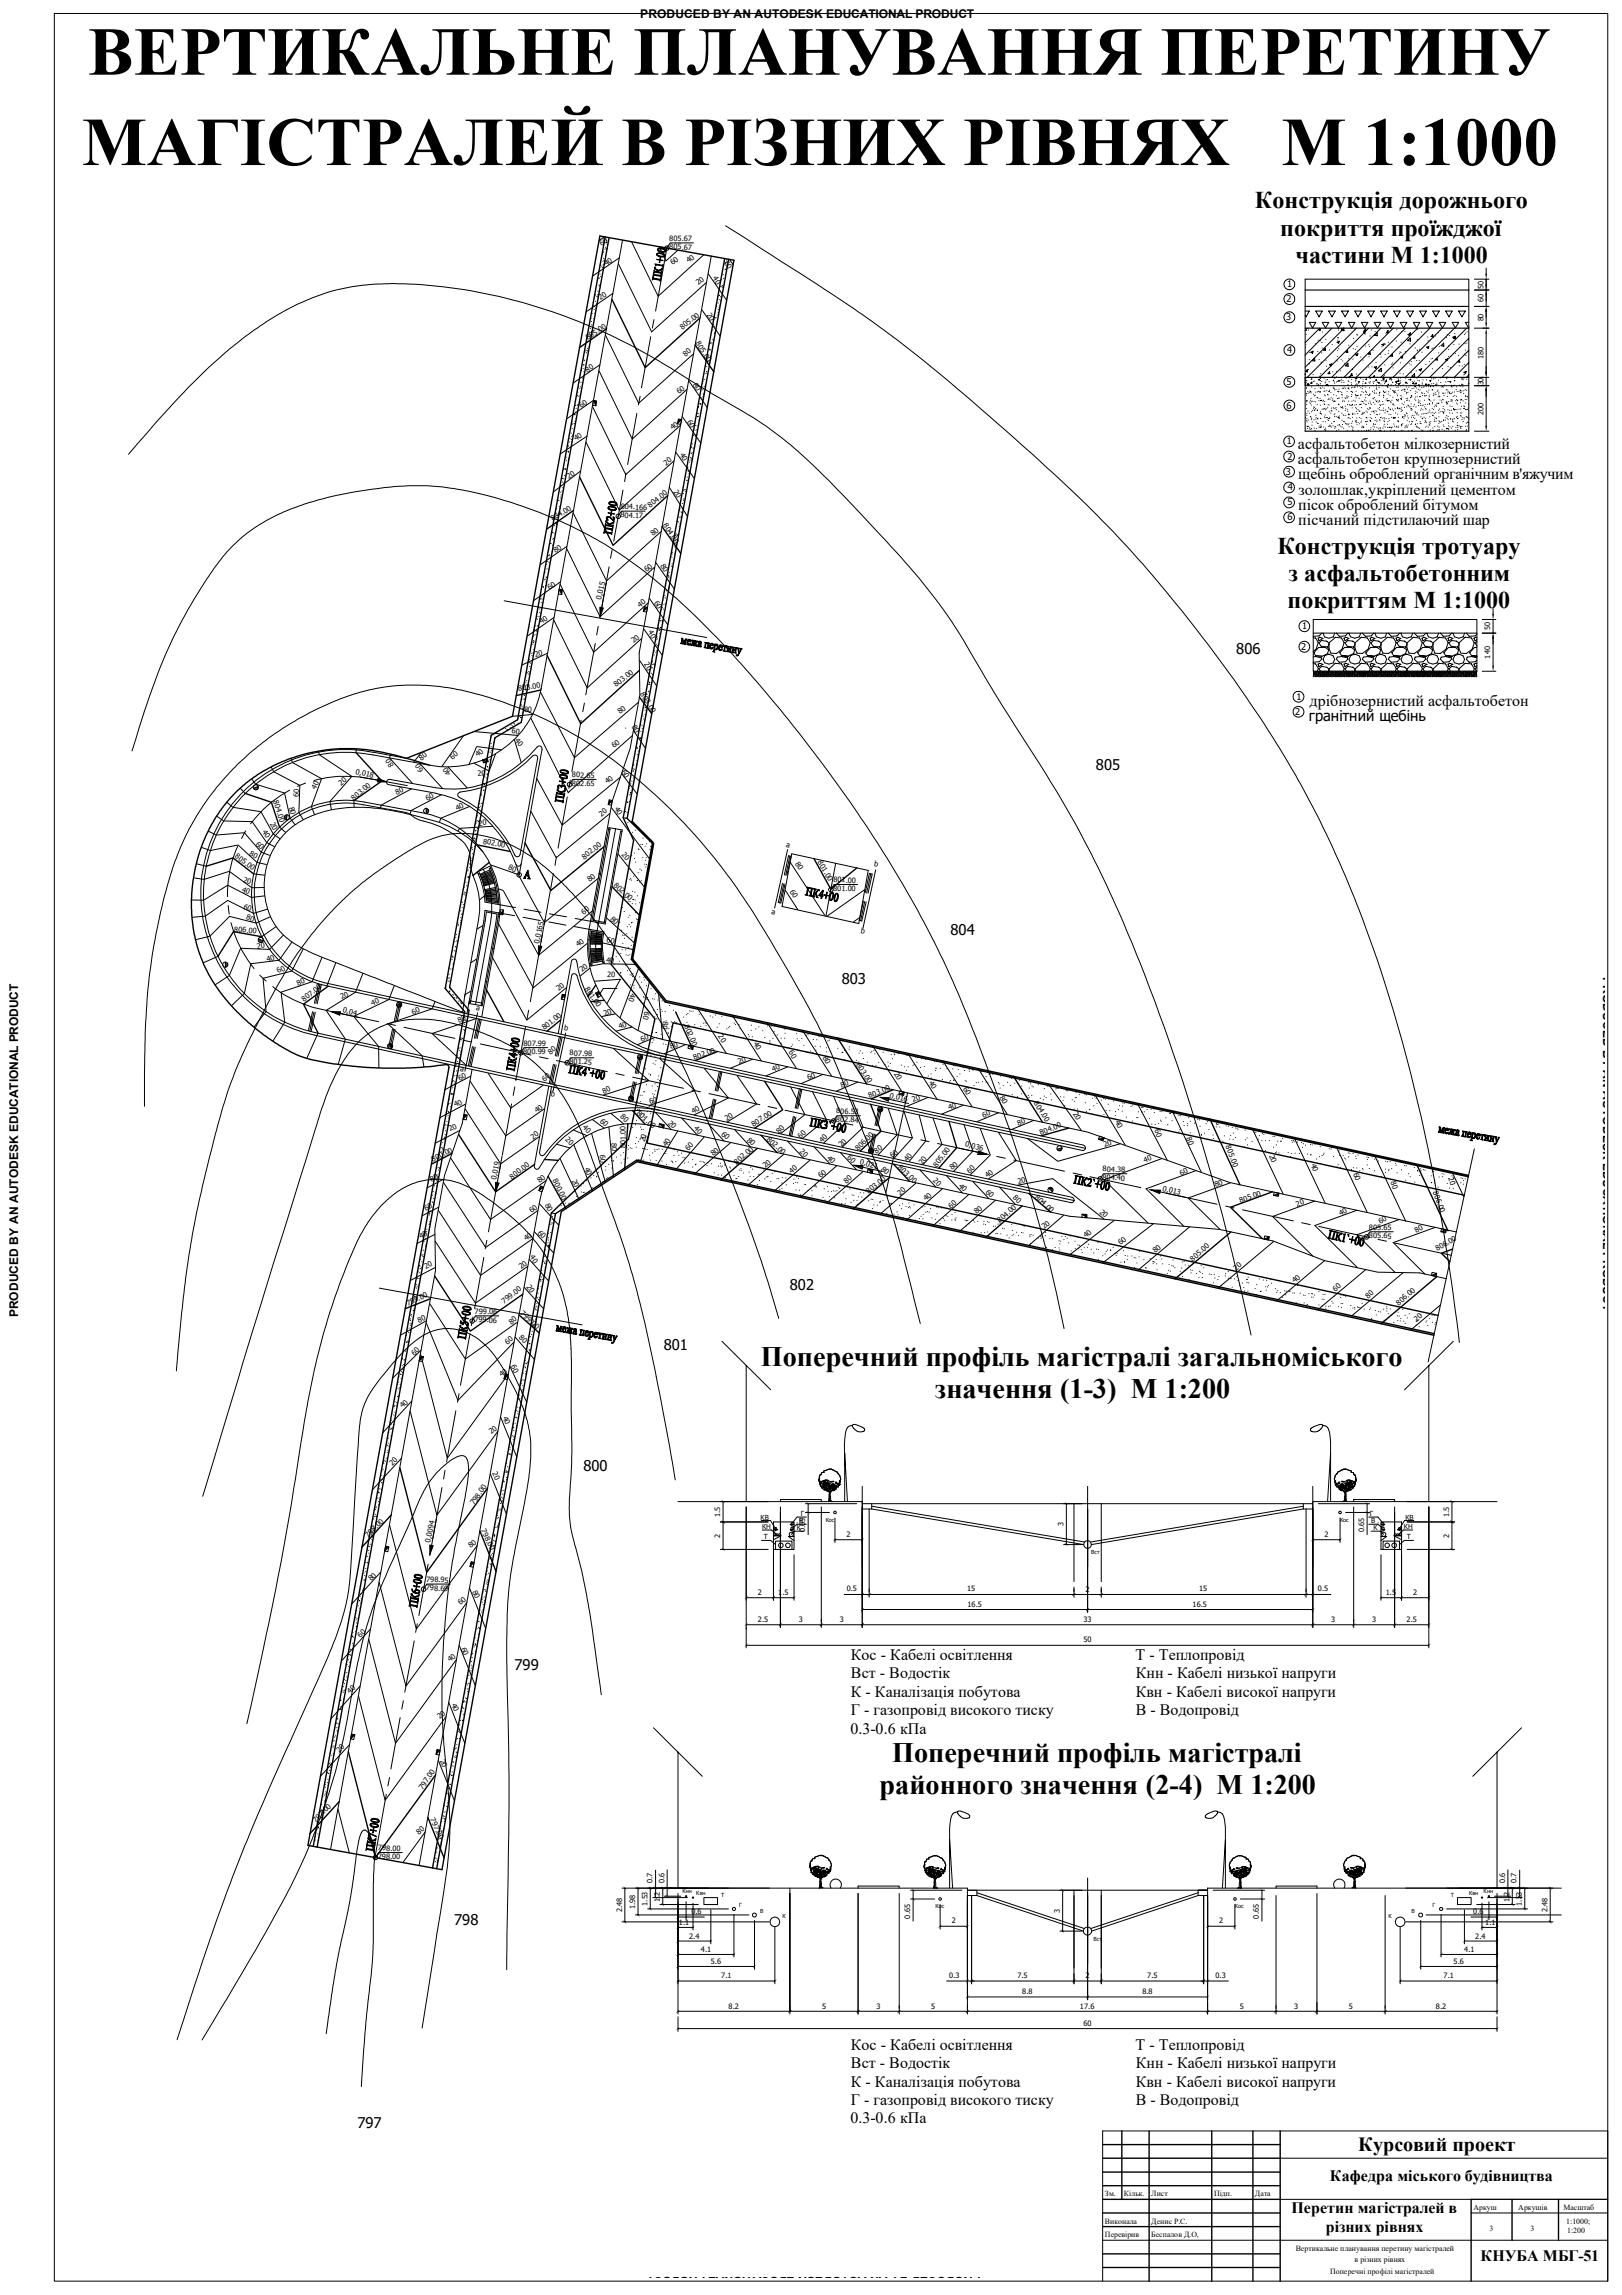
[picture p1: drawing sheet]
<svg xmlns="http://www.w3.org/2000/svg" width="594mm" height="841mm" viewBox="0 0 594 841" stroke-linecap="round" stroke-linejoin="round" font-family="sans-serif">
<defs><g id="words">
<g font-size="25.1">
<text x="32.2" y="27.4">ВЕРТИКАЛЬНЕ ПЛАНУВАННЯ ПЕРЕТИНУ</text>
<text x="30" y="60.5">МАГІСТРАЛЕЙ В РІЗНИХ РІВНЯХ</text>
<text x="469.3" y="60.5">М 1:1000</text>
</g>
<g font-size="10.3">
<text x="278.6" y="500.7">Поперечний профіль магістралі загальноміського</text>
<text x="342.4" y="512.4">значення (1-3) М 1:200</text>
<text x="326.7" y="645.8">Поперечний профіль магістралі</text>
<text x="322.2" y="657.5">районного значення (2-4) М 1:200</text>
</g>
<g font-size="8.8">
<text x="459.7" y="76.4">Конструкція дорожнього</text>
<text x="468.9" y="86.4">покриття проїжджої</text>
<text x="474.5" y="96.4">частини М 1:1000</text>
<text x="467.9" y="202.9">Конструкція тротуару</text>
<text x="471.9" y="213">з асфальтобетонним</text>
<text x="471.6" y="223">покриттям М 1:1000</text>
</g>
<text font-size="7.4" x="497.5" y="788.3">Курсовий проект</text>
<g font-size="5.8">
<text x="475.4" y="164.5">асфальтобетон мілкозернистий</text>
<text x="475.4" y="170">асфальтобетон крупнозернистий</text>
<text x="475.5" y="175.6">щебінь оброблений органічним в'яжучим</text>
<text x="475.6" y="181.2">золошлак,укріплений цементом</text>
<text x="475.5" y="186.9">пісок оброблений бітумом</text>
<text x="475.5" y="192.3">пісчаний підстилаючий шар</text>
<text x="479.6" y="258.6">дрібнозернистий асфальтобетон</text>
<text x="311.6" y="608.3">Кос - Кабелі освітлення</text>
<text x="415.9" y="608.3">Т - Теплопровід</text>
<text x="311.7" y="615">Вст - Водостік</text>
<text x="416" y="615">Кнн - Кабелі низької напруги</text>
<text x="311.6" y="621.8">К - Каналізація побутова</text>
<text x="416" y="621.8">Квн - Кабелі високої напруги</text>
<text x="311.6" y="628.6">Г - газопровід високого тиску</text>
<text x="416" y="628.6">В - Водопровід</text>
<text x="311.5" y="635.3">0.3-0.6 кПа</text>
<text x="311.6" y="751.2">Кос - Кабелі освітлення</text>
<text x="415.9" y="751.2">Т - Теплопровід</text>
<text x="311.7" y="758">Вст - Водостік</text>
<text x="416" y="758">Кнн - Кабелі низької напруги</text>
<text x="311.6" y="764.7">К - Каналізація побутова</text>
<text x="416" y="764.7">Квн - Кабелі високої напруги</text>
<text x="311.6" y="771.4">Г - газопровід високого тиску</text>
<text x="416" y="771.4">В - Водопровід</text>
<text x="311.5" y="778.1">0.3-0.6 кПа</text>
<text x="487.1" y="799.2">Кафедра міського будівництва</text>
<text x="473" y="811.1">Перетин магістралей в</text>
<text x="485.6" y="817.8">різних рівнях</text>
<text x="542.3" y="828.5">КНУБА МБГ-51</text>
</g>
<g font-size="5.4">
<text x="452.8" y="239.6">806</text>
<text x="479.4" y="264.4">гранітний щебінь</text>
<text x="401.4" y="282.1">805</text>
<text x="348.1" y="342.5">804</text>
<text x="308.3" y="360.5">803</text>
<text x="289.3" y="472.7">802</text>
<text x="243.1" y="494.8">801</text>
<text x="213.7" y="538.9">800</text>
<text x="188.5" y="612.1">799</text>
<text x="166.4" y="705.5">798</text>
<text x="130.9" y="780">797</text>
</g>
<g font-size="4.4">
<text x="234.5" y="6.6">PRODUCED BY AN AUTODESK EDUCATIONAL PRODUCT</text>
<text x="587.2" y="358.1" transform="rotate(90 587.2 358.1)">PRODUCED BY AN AUTODESK EDUCATIONAL PRODUCT</text>
<text x="6.6" y="482.8" transform="rotate(-90 6.6 482.8)">PRODUCED BY AN AUTODESK EDUCATIONAL PRODUCT</text>
<text x="359.2" y="834.2" transform="rotate(-180 359.2 834.2)">PRODUCED BY AN AUTODESK EDUCATIONAL PRODUCT</text>
</g>
<g font-size="3.4">
<text x="471.4" y="105.3">1</text>
<text x="471.2" y="110.7">2</text>
<text x="471.1" y="117.4">3</text>
<text x="471.4" y="129.4">4</text>
<text x="471.2" y="141">5</text>
<text x="471.3" y="149.7">6</text>
<text x="471.3" y="162.8">1</text>
<text x="471.5" y="168.4">2</text>
<text x="471" y="174">3</text>
<text x="471.7" y="179.7">4</text>
<text x="471.5" y="185.2">5</text>
<text x="471.6" y="190.7">6</text>
<text x="476.9" y="230.6">1</text>
<text x="476.6" y="238.1">2</text>
<text x="474.8" y="256.4">1</text>
<text x="474.4" y="262">2</text>
</g>
<g font-size="2.9">
<text x="404.7" y="804.9">Зм.</text>
<text x="411.6" y="804.9">Кільк.</text>
<text x="421.6" y="804.9">Лист</text>
<text x="444.7" y="804.9">Підп.</text>
<text x="459.7" y="804.9">Дата</text>
<text x="539.7" y="809.9">Аркуш</text>
<text x="556.1" y="809.9">Аркушів</text>
<text x="572.6" y="809.9">Масштаб</text>
<text x="404.7" y="814.9">Виконала</text>
<text x="421.6" y="814.9">Денис Р.С.</text>
<text x="573.6" y="814.9">1:1000;</text>
<text x="404.7" y="819.9">Перевірив</text>
<text x="421.6" y="819.9">Беспалов Д.О,</text>
<text x="545.5" y="817.6">3</text>
<text x="560.6" y="817.6">3</text>
<text x="574" y="818.3">1:200</text>
<text x="474.6" y="824.9">Вертикальне планування перетину магістралей</text>
<text x="487.2" y="833.2">Поперечні профілі магістралей</text>
<text x="496.1" y="828.8">в різних рівнях</text>
</g>
<g font-size="2.7">
<text x="245.1" y="88.3" transform="rotate(2 245.1 88.3)">805.67</text>
<text x="220.3" y="90.2" transform="rotate(-32 220.3 90.2)">60</text>
<text x="245.1" y="91.3" transform="rotate(2 245.1 91.3)">805.67</text>
<text x="222.1" y="97.3" transform="rotate(-32 222.1 97.3)">40</text>
<text x="246.4" y="97.2" transform="rotate(-38 246.4 97.2)">60</text>
<text x="252.3" y="96.5" transform="rotate(-38 252.3 96.5)">40</text>
<text x="265.1" y="96.2" transform="rotate(57 265.1 96.2)">60</text>
<text x="255.9" y="104.6" transform="rotate(-38 255.9 104.6)">20</text>
<text x="260.9" y="102.1" transform="rotate(57 260.9 102.1)">40</text>
<text x="543.3" y="105.8" transform="rotate(-90 543.3 105.8)">50</text>
<text x="220" y="110.1" transform="rotate(-32 220 110.1)">20</text>
<text x="543.3" y="110.8" transform="rotate(-90 543.3 110.8)">60</text>
<text x="258.7" y="115.3" transform="rotate(57 258.7 115.3)">20</text>
<text x="543.3" y="117.8" transform="rotate(-90 543.3 117.8)">80</text>
<text x="215.3" y="124.6" transform="rotate(-32 215.3 124.6)">805.00</text>
<text x="249.9" y="120.9" transform="rotate(-38 249.9 120.9)">805.00</text>
<text x="254.7" y="125.8" transform="rotate(57 254.7 125.8)">805.00</text>
<text x="251.1" y="130.8" transform="rotate(-38 251.1 130.8)">80</text>
<text x="543.3" y="131.6" transform="rotate(-90 543.3 131.6)">180</text>
<text x="215.2" y="136.5" transform="rotate(-32 215.2 136.5)">80</text>
<text x="253.7" y="141" transform="rotate(57 253.7 141)">80</text>
<text x="543.3" y="141.3" transform="rotate(-90 543.3 141.3)">30</text>
<text x="212.9" y="149.6" transform="rotate(-32 212.9 149.6)">60</text>
<text x="248.8" y="144.6" transform="rotate(-38 248.8 144.6)">60</text>
<text x="251.5" y="154.5" transform="rotate(57 251.5 154.5)">60</text>
<text x="543.3" y="152.2" transform="rotate(-90 543.3 152.2)">200</text>
<text x="211" y="161.7" transform="rotate(-32 211 161.7)">40</text>
<text x="246.4" y="157.6" transform="rotate(-38 246.4 157.6)">40</text>
<text x="248.8" y="166.6" transform="rotate(57 248.8 166.6)">40</text>
<text x="244" y="170.6" transform="rotate(-38 244 170.6)">20</text>
<text x="208.4" y="175.4" transform="rotate(-32 208.4 175.4)">20</text>
<text x="246.5" y="180.2" transform="rotate(57 246.5 180.2)">20</text>
<text x="202.4" y="191" transform="rotate(-32 202.4 191)">804.00</text>
<text x="227.2" y="189.6" transform="rotate(2 227.2 189.6)">804.17</text>
<text x="227.3" y="186.5" transform="rotate(2 227.3 186.5)">804.166</text>
<text x="238.2" y="186" transform="rotate(-38 238.2 186)">804.00</text>
<text x="239.3" y="196.5" transform="rotate(-38 239.3 196.5)">80</text>
<text x="242.7" y="192.5" transform="rotate(57 242.7 192.5)">804.00</text>
<text x="203.5" y="202.6" transform="rotate(-32 203.5 202.6)">80</text>
<text x="236.9" y="209.7" transform="rotate(-38 236.9 209.7)">60</text>
<text x="241.8" y="207.5" transform="rotate(57 241.8 207.5)">80</text>
<text x="201.3" y="216.1" transform="rotate(-32 201.3 216.1)">60</text>
<text x="220.2" y="219.8" transform="rotate(-78 220.2 219.8)">0,015</text>
<text x="239.4" y="220.9" transform="rotate(57 239.4 220.9)">60</text>
<text x="234.5" y="222.7" transform="rotate(-38 234.5 222.7)">40</text>
<text x="198.4" y="228.8" transform="rotate(-32 198.4 228.8)">40</text>
<text x="237.2" y="231.8" transform="rotate(57 237.2 231.8)">40</text>
<text x="545.8" y="231" transform="rotate(-90 545.8 231)">50</text>
<text x="232.2" y="235.7" transform="rotate(-38 232.2 235.7)">20</text>
<text x="196.1" y="240.7" transform="rotate(-14 196.1 240.7)">20</text>
<text x="235.8" y="243.4" transform="rotate(57 235.8 243.4)">20</text>
<text x="545.8" y="241.3" transform="rotate(-90 545.8 241.3)">140</text>
<text x="225.7" y="251.9" transform="rotate(-38 225.7 251.9)">803.00</text>
<text x="189.9" y="253.3" transform="rotate(-9 189.9 253.3)">803.00</text>
<text x="234.4" y="254.5" transform="rotate(57 234.4 254.5)">803.00</text>
<text x="191.9" y="261" transform="rotate(1 191.9 261)">80</text>
<text x="227.2" y="261.8" transform="rotate(-38 227.2 261.8)">80</text>
<text x="187.4" y="268.8" transform="rotate(7 187.4 268.8)">60</text>
<text x="231.3" y="266.4" transform="rotate(57 231.3 266.4)">80</text>
<text x="188.5" y="271.6" transform="rotate(47 188.5 271.6)">40</text>
<text x="225" y="274.1" transform="rotate(-38 225 274.1)">60</text>
<text x="144.4" y="280.2" transform="rotate(-125 144.4 280.2)">80</text>
<text x="154.4" y="278.8" transform="rotate(-38 154.4 278.8)">80</text>
<text x="165.8" y="278.3" transform="rotate(-38 165.8 278.3)">60</text>
<text x="175" y="277.5" transform="rotate(-38 175 277.5)">40</text>
<text x="125" y="288" transform="rotate(-39 125 288)">20</text>
<text x="130.1" y="283.5" transform="rotate(14 130.1 283.5)">0,018</text>
<text x="155.3" y="282.1" transform="rotate(-125 155.3 282.1)">60</text>
<text x="165.4" y="283.3" transform="rotate(-125 165.4 283.3)">40</text>
<text x="175" y="284.5" transform="rotate(-5 175 284.5)">20</text>
<text x="209.5" y="284.8" transform="rotate(2 209.5 284.8)">802.65</text>
<text x="209.5" y="287.9" transform="rotate(2 209.5 287.9)">802.65</text>
<text x="222.5" y="287.5" transform="rotate(-38 222.5 287.5)">40</text>
<text x="227.5" y="282.8" transform="rotate(57 227.5 282.8)">60</text>
<text x="100.1" y="293.7" transform="rotate(73 100.1 293.7)">804.00</text>
<text x="109.5" y="292.1" transform="rotate(-88 109.5 292.1)">60</text>
<text x="115.7" y="289.4" transform="rotate(-62 115.7 289.4)">40</text>
<text x="129.6" y="293.4" transform="rotate(-39 129.6 293.4)">803.00</text>
<text x="145.4" y="291.4" transform="rotate(-25 145.4 291.4)">80</text>
<text x="156.5" y="293.5" transform="rotate(-30 156.5 293.5)">60</text>
<text x="105.7" y="295.9" transform="rotate(73 105.7 295.9)">80</text>
<text x="167.6" y="297.1" transform="rotate(-30 167.6 297.1)">40</text>
<text x="220.3" y="299.3" transform="rotate(-38 220.3 299.3)">20</text>
<text x="225" y="296.4" transform="rotate(57 225 296.4)">40</text>
<text x="95.9" y="304.7" transform="rotate(57 95.9 304.7)">40</text>
<text x="98.8" y="301.9" transform="rotate(62 98.8 301.9)">20</text>
<text x="175.3" y="302.5" transform="rotate(-5 175.3 302.5)">20</text>
<text x="93.5" y="309.5" transform="rotate(43 93.5 309.5)">60</text>
<text x="176.8" y="309.1" transform="rotate(10 176.8 309.1)">802.00</text>
<text x="287.8" y="310.4" transform="rotate(11 287.8 310.4)">а</text>
<text x="85.9" y="314.1" transform="rotate(36 85.9 314.1)">805.00</text>
<text x="91.2" y="313.5" transform="rotate(29 91.2 313.5)">80</text>
<text x="214" y="315" transform="rotate(-38 214 315)">802.00</text>
<text x="227.5" y="313.4" transform="rotate(46 227.5 313.4)">20</text>
<text x="291.1" y="316.7" transform="rotate(55 291.1 316.7)">80</text>
<text x="299.4" y="316" transform="rotate(59 299.4 316)">801.00</text>
<text x="320" y="317.5" transform="rotate(11 320 317.5)">b</text>
<text x="89" y="323.2" transform="rotate(18 89 323.2)">20</text>
<text x="186" y="318.6" transform="rotate(22 186 318.6)">80</text>
<text x="216" y="323.2" transform="rotate(-38 216 323.2)">80</text>
<text x="305.2" y="323.3" transform="rotate(2 305.2 323.3)">801.00</text>
<text x="88.5" y="326.8" transform="rotate(18 88.5 326.8)">40</text>
<text x="224.5" y="324.6" transform="rotate(41 224.5 324.6)">802.00</text>
<text x="289.2" y="326.9" transform="rotate(55 289.2 326.9)">60</text>
<text x="305.1" y="326.4" transform="rotate(2 305.1 326.4)">801.00</text>
<text x="89.1" y="332.9" transform="rotate(18 89.1 332.9)">60</text>
<text x="213.9" y="335.1" transform="rotate(-38 213.9 335.1)">60</text>
<text x="282.4" y="335" transform="rotate(11 282.4 335)">а</text>
<text x="85.7" y="341.4" transform="rotate(5 85.7 341.4)">806.00</text>
<text x="90" y="336.9" transform="rotate(18 90 336.9)">80</text>
<text x="223.4" y="337.1" transform="rotate(40 223.4 337.1)">80</text>
<text x="315.1" y="342" transform="rotate(11 315.1 342)">b</text>
<text x="94.2" y="347.7" transform="rotate(-7 94.2 347.7)">20</text>
<text x="197.4" y="345.9" transform="rotate(-78 197.4 345.9)">0,0165</text>
<text x="211.9" y="347.1" transform="rotate(-38 211.9 347.1)">40</text>
<text x="222" y="345.3" transform="rotate(13 222 345.3)">60</text>
<text x="98" y="352.4" transform="rotate(-16 98 352.4)">40</text>
<text x="222.1" y="352.9" transform="rotate(-2 222.1 352.9)">40</text>
<text x="101.9" y="356.7" transform="rotate(-24 101.9 356.7)">60</text>
<text x="213.3" y="356.3" transform="rotate(-38 213.3 356.3)">20</text>
<text x="222.4" y="358" transform="rotate(2 222.4 358)">20</text>
<text x="109.2" y="361.2" transform="rotate(-24 109.2 361.2)">80</text>
<text x="204.7" y="363.3" transform="rotate(-38 204.7 363.3)">20</text>
<text x="214" y="362.5" transform="rotate(55 214 362.5)">801.00</text>
<text x="231" y="364" transform="rotate(106 231 364)">40</text>
<text x="111.4" y="367.1" transform="rotate(-38 111.4 367.1)">807.00</text>
<text x="125.2" y="366.2" transform="rotate(-24 125.2 366.2)">20</text>
<text x="125.4" y="371" transform="rotate(14 125.4 371)">0,04</text>
<text x="136.5" y="368.6" transform="rotate(-24 136.5 368.6)">40</text>
<text x="151.3" y="372" transform="rotate(-24 151.3 372)">60</text>
<text x="174.2" y="370.2" transform="rotate(11 174.2 370.2)">а</text>
<text x="236.1" y="370.4" transform="rotate(106 236.1 370.4)">60</text>
<text x="168.1" y="374.9" transform="rotate(-24 168.1 374.9)">80</text>
<text x="199.4" y="377.6" transform="rotate(-38 199.4 377.6)">801.00</text>
<text x="206.5" y="377.3" transform="rotate(11 206.5 377.3)">b</text>
<text x="221.6" y="372.3" transform="rotate(-22 221.6 372.3)">20</text>
<text x="227.1" y="377.2" transform="rotate(-22 227.1 377.2)">40</text>
<text x="242.9" y="374.2" transform="rotate(99 242.9 374.2)">80</text>
<text x="250.5" y="375.9" transform="rotate(67 250.5 375.9)">802.00</text>
<text x="191.7" y="383.1" transform="rotate(2 191.7 383.1)">807.99</text>
<text x="235" y="381.8" transform="rotate(-22 235 381.8)">60</text>
<text x="263" y="379.8" transform="rotate(57 263 379.8)">20</text>
<text x="275.8" y="382.6" transform="rotate(57 275.8 382.6)">40</text>
<text x="191.6" y="386.2" transform="rotate(2 191.6 386.2)">800.99</text>
<text x="201.6" y="386.5" transform="rotate(-38 201.6 386.5)">80</text>
<text x="208.5" y="389.9" transform="rotate(2 208.5 389.9)">801.25</text>
<text x="208.6" y="386.8" transform="rotate(2 208.6 386.8)">807.98</text>
<text x="245.9" y="384.6" transform="rotate(-22 245.9 384.6)">80</text>
<text x="254.4" y="388.6" transform="rotate(-22 254.4 388.6)">802.00</text>
<text x="288.8" y="385.7" transform="rotate(57 288.8 385.7)">60</text>
<text x="301.2" y="387.7" transform="rotate(57 301.2 387.7)">80</text>
<text x="168.4" y="392.6" transform="rotate(11 168.4 392.6)">а</text>
<text x="270.7" y="390" transform="rotate(-22 270.7 390)">20</text>
<text x="283.2" y="392.8" transform="rotate(-22 283.2 392.8)">40</text>
<text x="296.1" y="395.8" transform="rotate(-22 296.1 395.8)">60</text>
<text x="313.5" y="390.3" transform="rotate(57 313.5 390.3)">803.00</text>
<text x="327.3" y="393.6" transform="rotate(57 327.3 393.6)">20</text>
<text x="168.4" y="396" transform="rotate(-25 168.4 396)">60</text>
<text x="199.5" y="396.4" transform="rotate(-38 199.5 396.4)">60</text>
<text x="201.7" y="401.8" transform="rotate(11 201.7 401.8)">b</text>
<text x="221.1" y="400.9" transform="rotate(-24 221.1 400.9)">80</text>
<text x="308.4" y="398.6" transform="rotate(-22 308.4 398.6)">80</text>
<text x="340" y="396.7" transform="rotate(57 340 396.7)">40</text>
<text x="352.6" y="399.1" transform="rotate(57 352.6 399.1)">60</text>
<text x="166.9" y="405.8" transform="rotate(-25 166.9 405.8)">40</text>
<text x="196.8" y="407.9" transform="rotate(-38 196.8 407.9)">40</text>
<text x="238.2" y="404.4" transform="rotate(-15 238.2 404.4)">60</text>
<text x="318.5" y="402.4" transform="rotate(-22 318.5 402.4)">803.00</text>
<text x="325.7" y="402.3" transform="rotate(14 325.7 402.3)">0,016</text>
<text x="334.5" y="404" transform="rotate(-22 334.5 404)">20</text>
<text x="347.8" y="406.9" transform="rotate(-22 347.8 406.9)">40</text>
<text x="366" y="402.3" transform="rotate(57 366 402.3)">80</text>
<text x="378.5" y="404.3" transform="rotate(57 378.5 404.3)">804.00</text>
<text x="213.2" y="413.5" transform="rotate(43 213.2 413.5)">40</text>
<text x="219.5" y="411" transform="rotate(43 219.5 411)">60</text>
<text x="227" y="409.5" transform="rotate(43 227 409.5)">80</text>
<text x="233" y="408.1" transform="rotate(43 233 408.1)">801.00</text>
<text x="244.4" y="411.8" transform="rotate(43 244.4 411.8)">20</text>
<text x="254" y="408.4" transform="rotate(-32 254 408.4)">40</text>
<text x="254" y="413.7" transform="rotate(43 254 413.7)">40</text>
<text x="266.2" y="410.7" transform="rotate(-32 266.2 410.7)">20</text>
<text x="275.9" y="412.9" transform="rotate(-32 275.9 412.9)">807.00</text>
<text x="306.2" y="411.2" transform="rotate(2 306.2 411.2)">802.84</text>
<text x="306.2" y="408" transform="rotate(2 306.2 408)">806.53</text>
<text x="360.2" y="409.6" transform="rotate(-22 360.2 409.6)">60</text>
<text x="373" y="412.5" transform="rotate(-22 373 412.5)">80</text>
<text x="392.9" y="408.1" transform="rotate(57 392.9 408.1)">20</text>
<text x="408.3" y="411.1" transform="rotate(62 408.3 411.1)">40</text>
<text x="164.9" y="414.6" transform="rotate(-25 164.9 414.6)">20</text>
<text x="195.2" y="417.7" transform="rotate(-38 195.2 417.7)">20</text>
<text x="206.8" y="417.9" transform="rotate(43 206.8 417.9)">20</text>
<text x="224" y="418.7" transform="rotate(90 224 418.7)">80</text>
<text x="236.1" y="418.6" transform="rotate(-74 236.1 418.6)">20</text>
<text x="264" y="415.8" transform="rotate(43 264 415.8)">60</text>
<text x="273.4" y="418" transform="rotate(43 273.4 418)">80</text>
<text x="280.7" y="417.7" transform="rotate(43 280.7 417.7)">802.00</text>
<text x="285.5" y="415.5" transform="rotate(-46 285.5 415.5)">80</text>
<text x="293.4" y="417.3" transform="rotate(-46 293.4 417.3)">60</text>
<text x="301.2" y="418.9" transform="rotate(-46 301.2 418.9)">40</text>
<text x="381.3" y="416" transform="rotate(-22 381.3 416)">804.00</text>
<text x="422.8" y="414.1" transform="rotate(69 422.8 414.1)">60</text>
<text x="434.5" y="417" transform="rotate(69 434.5 417)">80</text>
<text x="158.6" y="425.6" transform="rotate(-25 158.6 425.6)">800.00</text>
<text x="219.7" y="423.2" transform="rotate(86 219.7 423.2)">60</text>
<text x="229.3" y="420.7" transform="rotate(-91 229.3 420.7)">801.00</text>
<text x="244.3" y="420.4" transform="rotate(-57 244.3 420.4)">40</text>
<text x="252.1" y="421.8" transform="rotate(-48 252.1 421.8)">60</text>
<text x="261.3" y="423.8" transform="rotate(-41 261.3 423.8)">80</text>
<text x="292.7" y="422.3" transform="rotate(43 292.7 422.3)">20</text>
<text x="302.7" y="424.5" transform="rotate(43 302.7 424.5)">40</text>
<text x="308.4" y="420.5" transform="rotate(-46 308.4 420.5)">20</text>
<text x="310.2" y="424.5" transform="rotate(43 310.2 424.5)">60</text>
<text x="314.5" y="421.9" transform="rotate(-46 314.5 421.9)">806.00</text>
<text x="321.1" y="422.9" transform="rotate(-37 321.1 422.9)">80</text>
<text x="327.1" y="424.5" transform="rotate(-43 327.1 424.5)">60</text>
<text x="332.5" y="425.8" transform="rotate(-53 332.5 425.8)">40</text>
<text x="353.4" y="420.1" transform="rotate(14 353.4 420.1)">0,036</text>
<text x="404.6" y="420.5" transform="rotate(-22 404.6 420.5)">20</text>
<text x="448.9" y="420.1" transform="rotate(69 448.9 420.1)">805.00</text>
<text x="464.8" y="423.5" transform="rotate(69 464.8 423.5)">20</text>
<text x="214" y="428.4" transform="rotate(65 214 428.4)">40</text>
<text x="269.9" y="426.8" transform="rotate(-41 269.9 426.8)">802.00</text>
<text x="280.3" y="428.1" transform="rotate(-41 280.3 428.1)">20</text>
<text x="290" y="430.2" transform="rotate(-41 290 430.2)">40</text>
<text x="300.7" y="431.8" transform="rotate(-41 300.7 431.8)">60</text>
<text x="314.8" y="426.7" transform="rotate(14 314.8 426.7)">0,021</text>
<text x="322.5" y="428.6" transform="rotate(43 322.5 428.6)">80</text>
<text x="328.8" y="428" transform="rotate(43 328.8 428)">803.00</text>
<text x="337.9" y="426.8" transform="rotate(-53 337.9 426.8)">20</text>
<text x="343.2" y="427.9" transform="rotate(-54 343.2 427.9)">805.00</text>
<text x="348.7" y="428.9" transform="rotate(-37 348.7 428.9)">80</text>
<text x="355.2" y="430.1" transform="rotate(-43 355.2 430.1)">60</text>
<text x="361.8" y="431.7" transform="rotate(-41 361.8 431.7)">40</text>
<text x="403.9" y="429.3" transform="rotate(2 403.9 429.3)">804.38</text>
<text x="419.4" y="426.1" transform="rotate(-22 419.4 426.1)">40</text>
<text x="432.6" y="430.8" transform="rotate(-24 432.6 430.8)">60</text>
<text x="480.1" y="426.8" transform="rotate(69 480.1 426.8)">40</text>
<text x="495.6" y="430.1" transform="rotate(69 495.6 430.1)">60</text>
<text x="530.4" y="431.7" transform="rotate(69 530.4 431.7)">20</text>
<text x="158.1" y="433.2" transform="rotate(-25 158.1 433.2)">80</text>
<text x="181.7" y="432.6" transform="rotate(-78 181.7 432.6)">0,019</text>
<text x="187.6" y="432.3" transform="rotate(-38 187.6 432.3)">800.00</text>
<text x="197.7" y="433.6" transform="rotate(-38 197.7 433.6)">80</text>
<text x="202.4" y="432.4" transform="rotate(65 202.4 432.4)">800.00</text>
<text x="209.3" y="432.7" transform="rotate(65 209.3 432.7)">20</text>
<text x="310" y="433.9" transform="rotate(-41 310 433.9)">80</text>
<text x="318.3" y="437.6" transform="rotate(-41 318.3 437.6)">803.00</text>
<text x="341.5" y="432.8" transform="rotate(43 341.5 432.8)">20</text>
<text x="350.9" y="434.9" transform="rotate(43 350.9 434.9)">40</text>
<text x="360.8" y="437.1" transform="rotate(43 360.8 437.1)">60</text>
<text x="373" y="434" transform="rotate(-15 373 434)">20</text>
<text x="403.8" y="432.4" transform="rotate(2 403.8 432.4)">804.40</text>
<text x="425.7" y="436.4" transform="rotate(14 425.7 436.4)">0,013</text>
<text x="445.3" y="435" transform="rotate(-20 445.3 435)">80</text>
<text x="509.3" y="433.2" transform="rotate(69 509.3 433.2)">80</text>
<text x="524.8" y="436.8" transform="rotate(69 524.8 436.8)">806.00</text>
<text x="156" y="443.8" transform="rotate(-25 156 443.8)">60</text>
<text x="199.6" y="441.6" transform="rotate(65 199.6 441.6)">80</text>
<text x="329.7" y="438.3" transform="rotate(-41 329.7 438.3)">20</text>
<text x="339.2" y="440.3" transform="rotate(-41 339.2 440.3)">40</text>
<text x="348.3" y="442.9" transform="rotate(-41 348.3 442.9)">60</text>
<text x="370.8" y="439.2" transform="rotate(43 370.8 439.2)">80</text>
<text x="378.9" y="438.9" transform="rotate(43 378.9 438.9)">804.00</text>
<text x="454.4" y="440.9" transform="rotate(-21 454.4 440.9)">805.00</text>
<text x="475.1" y="442.2" transform="rotate(-23 475.1 442.2)">20</text>
<text x="194.7" y="444.6" transform="rotate(-38 194.7 444.6)">60</text>
<text x="357.8" y="445" transform="rotate(-41 357.8 445)">80</text>
<text x="366.2" y="448.2" transform="rotate(-41 366.2 448.2)">804.00</text>
<text x="402.6" y="444.4" transform="rotate(43 402.6 444.4)">20</text>
<text x="491.1" y="445.5" transform="rotate(-28 491.1 445.5)">40</text>
<text x="505.6" y="448.5" transform="rotate(-31 505.6 448.5)">60</text>
<text x="154.1" y="454" transform="rotate(-25 154.1 454)">40</text>
<text x="192.8" y="454.9" transform="rotate(-38 192.8 454.9)">40</text>
<text x="196.8" y="452.1" transform="rotate(40 196.8 452.1)">60</text>
<text x="382.6" y="450.5" transform="rotate(-41 382.6 450.5)">20</text>
<text x="397.8" y="453.8" transform="rotate(-41 397.8 453.8)">40</text>
<text x="501.4" y="450.6" transform="rotate(2 501.4 450.6)">805.65</text>
<text x="501.4" y="453.7" transform="rotate(2 501.4 453.7)">805.65</text>
<text x="518.8" y="451.7" transform="rotate(-31 518.8 451.7)">80</text>
<text x="194" y="460.8" transform="rotate(53 194 460.8)">40</text>
<text x="410.5" y="456.4" transform="rotate(-41 410.5 456.4)">60</text>
<text x="423.2" y="459.3" transform="rotate(-41 423.2 459.3)">80</text>
<text x="526.5" y="458.6" transform="rotate(-31 526.5 458.6)">806.00</text>
<text x="156" y="465" transform="rotate(-25 156 465)">20</text>
<text x="191" y="465.1" transform="rotate(-38 191 465.1)">20</text>
<text x="436.9" y="462.3" transform="rotate(-41 436.9 462.3)">805.00</text>
<text x="452.8" y="465.7" transform="rotate(-41 452.8 465.7)">20</text>
<text x="192.7" y="471.5" transform="rotate(55 192.7 471.5)">20</text>
<text x="474.3" y="470.3" transform="rotate(-41 474.3 470.3)">40</text>
<text x="489.1" y="473.4" transform="rotate(-41 489.1 473.4)">60</text>
<text x="149.4" y="478.6" transform="rotate(-25 149.4 478.6)">799.00</text>
<text x="184.7" y="477.7" transform="rotate(-38 184.7 477.7)">799.00</text>
<text x="501.1" y="476" transform="rotate(-41 501.1 476)">80</text>
<text x="512.3" y="478.5" transform="rotate(-41 512.3 478.5)">806.00</text>
<text x="153.4" y="484.7" transform="rotate(-21 153.4 484.7)">80</text>
<text x="173.7" y="484.5" transform="rotate(2 173.7 484.5)">799.06</text>
<text x="173.8" y="481.4" transform="rotate(2 173.8 481.4)">799.06</text>
<text x="187.3" y="485.4" transform="rotate(-38 187.3 485.4)">80</text>
<text x="190.4" y="481.7" transform="rotate(41 190.4 481.7)">799.00</text>
<text x="518.9" y="484.3" transform="rotate(-41 518.9 484.3)">20</text>
<text x="189.9" y="490.4" transform="rotate(43 189.9 490.4)">80</text>
<text x="151.8" y="496.9" transform="rotate(-45 151.8 496.9)">60</text>
<text x="185.9" y="492.8" transform="rotate(-38 185.9 492.8)">60</text>
<text x="187.1" y="500.7" transform="rotate(65 187.1 500.7)">60</text>
<text x="183.8" y="504.6" transform="rotate(-38 183.8 504.6)">40</text>
<text x="147.6" y="516.2" transform="rotate(-45 147.6 516.2)">40</text>
<text x="184.1" y="519.5" transform="rotate(65 184.1 519.5)">40</text>
<text x="180" y="525.5" transform="rotate(-38 180 525.5)">20</text>
<text x="143.8" y="537.1" transform="rotate(-45 143.8 537.1)">20</text>
<text x="180.3" y="539.9" transform="rotate(65 180.3 539.9)">20</text>
<text x="173.7" y="551.6" transform="rotate(-55 173.7 551.6)">798.00</text>
<text x="263.8" y="556" transform="rotate(-90 263.8 556)">1.5</text>
<text x="530.8" y="556" transform="rotate(-90 530.8 556)">1.5</text>
<text x="134.9" y="563.5" transform="rotate(-45 134.9 563.5)">798.00</text>
<text x="176.1" y="560.8" transform="rotate(65 176.1 560.8)">798.00</text>
<text x="263.8" y="563.6" transform="rotate(-90 263.8 563.6)">2</text>
<text x="294.9" y="561.5" transform="rotate(-90 294.9 561.5)">0.65</text>
<text x="310" y="563.2">2</text>
<text x="389.5" y="559.3" transform="rotate(-90 389.5 559.3)">3</text>
<text x="485.1" y="563.2">2</text>
<text x="499.6" y="561.5" transform="rotate(-90 499.6 561.5)">0.65</text>
<text x="530.8" y="563.6" transform="rotate(-90 530.8 563.6)">2</text>
<text x="157.6" y="565.5" transform="rotate(-78 157.6 565.5)">0,0094</text>
<text x="172.5" y="567.3" transform="rotate(-38 172.5 567.3)">80</text>
<text x="136.1" y="579.5" transform="rotate(-45 136.1 579.5)">80</text>
<text x="156" y="579.7" transform="rotate(2 156 579.7)">798.95</text>
<text x="156" y="582.8" transform="rotate(2 156 582.8)">798.69</text>
<text x="173" y="583.4" transform="rotate(65 173 583.4)">80</text>
<text x="277.5" y="584.5">2</text>
<text x="285.1" y="584.4">1.5</text>
<text x="310.1" y="583.2">0.5</text>
<text x="354.2" y="583.2">15</text>
<text x="397.6" y="583.3">2</text>
<text x="439.3" y="583.2">15</text>
<text x="482.7" y="583.2">0.5</text>
<text x="507.6" y="584.4">1.5</text>
<text x="517.6" y="584.5">2</text>
<text x="168.7" y="588.2" transform="rotate(-38 168.7 588.2)">60</text>
<text x="354.3" y="588.7">16.5</text>
<text x="436.8" y="588.7">16.5</text>
<text x="277.6" y="594.4">2.5</text>
<text x="292.6" y="594.4">3</text>
<text x="307.6" y="594.4">3</text>
<text x="396.8" y="594.4">33</text>
<text x="487.6" y="594.4">3</text>
<text x="502.6" y="594.4">3</text>
<text x="515.2" y="594.4">2.5</text>
<text x="132.1" y="600.1" transform="rotate(-45 132.1 600.1)">60</text>
<text x="168.7" y="604.1" transform="rotate(65 168.7 604.1)">60</text>
<text x="396.8" y="601.8">50</text>
<text x="164.8" y="609.1" transform="rotate(-38 164.8 609.1)">40</text>
<text x="128.3" y="620.7" transform="rotate(-45 128.3 620.7)">40</text>
<text x="165.3" y="624.8" transform="rotate(65 165.3 624.8)">40</text>
<text x="161.1" y="630" transform="rotate(-38 161.1 630)">20</text>
<text x="124.3" y="642.3" transform="rotate(-45 124.3 642.3)">20</text>
<text x="161" y="645.2" transform="rotate(65 161 645.2)">20</text>
<text x="154.9" y="656.1" transform="rotate(-56 154.9 656.1)">797.00</text>
<text x="115.7" y="667.9" transform="rotate(-45 115.7 667.9)">797.00</text>
<text x="157.5" y="666.7" transform="rotate(65 157.5 666.7)">797.00</text>
<text x="153.4" y="672.3" transform="rotate(-38 153.4 672.3)">80</text>
<text x="138.3" y="681.2" transform="rotate(2 138.3 681.2)">798.00</text>
<text x="138.4" y="678" transform="rotate(2 138.4 678)">798.00</text>
<text x="239" y="690.1" transform="rotate(-90 239 690.1)">0.7</text>
<text x="243.3" y="690.1" transform="rotate(-90 243.3 690.1)">0.6</text>
<text x="551.3" y="690.1" transform="rotate(-90 551.3 690.1)">0.6</text>
<text x="555.5" y="690.1" transform="rotate(-90 555.5 690.1)">0.7</text>
<text x="227.8" y="700.8" transform="rotate(-90 227.8 700.8)">2.48</text>
<text x="232.7" y="699.6" transform="rotate(-90 232.7 699.6)">1.98</text>
<text x="237.2" y="698.4" transform="rotate(-90 237.2 698.4)">1.53</text>
<text x="241.7" y="696.9" transform="rotate(-90 241.7 696.9)">1.2</text>
<text x="253.2" y="701.5">0.6</text>
<text x="388.2" y="700.9" transform="rotate(-90 388.2 700.9)">3</text>
<text x="539.6" y="701.5">0.6</text>
<text x="552.9" y="696.9" transform="rotate(-90 552.9 696.9)">1.2</text>
<text x="557.4" y="698.4" transform="rotate(-90 557.4 698.4)">1.53</text>
<text x="566.8" y="700.8" transform="rotate(-90 566.8 700.8)">2.48</text>
<text x="248.7" y="705.3">1.1</text>
<text x="333.4" y="703.1" transform="rotate(-90 333.4 703.1)">0.65</text>
<text x="348.6" y="704.9">2</text>
<text x="446.5" y="704.9">2</text>
<text x="461.1" y="703.1" transform="rotate(-90 461.1 703.1)">0.65</text>
<text x="544" y="705.3">1.1</text>
<text x="252.4" y="710.4">2.4</text>
<text x="540.3" y="710.4">2.4</text>
<text x="256.7" y="715.2">4.1</text>
<text x="260.3" y="719.6">5.6</text>
<text x="532.4" y="719.6">5.6</text>
<text x="536.3" y="715.2">4.1</text>
<text x="264.2" y="724.9">7.1</text>
<text x="347.6" y="724.9">0.3</text>
<text x="372.6" y="724.9">7.5</text>
<text x="397.6" y="724.9">2</text>
<text x="420.2" y="724.9">7.5</text>
<text x="445.2" y="724.9">0.3</text>
<text x="528.7" y="724.9">7.1</text>
<text x="374.4" y="730.7">8.8</text>
<text x="418.4" y="730.7">8.8</text>
<text x="266.9" y="736">8.2</text>
<text x="301.1" y="736">5</text>
<text x="321.1" y="736">3</text>
<text x="341" y="736">5</text>
<text x="395.6" y="736">17.6</text>
<text x="454.1" y="736">5</text>
<text x="474" y="736">3</text>
<text x="494" y="736">5</text>
<text x="525.9" y="736">8.2</text>
<text x="396.8" y="742.4">60</text>
</g>
<g font-size="2.5">
<text x="278.6" y="557">КВ</text>
<text x="293.3" y="555.7">Г</text>
<text x="501.7" y="555.7">Г</text>
<text x="514.8" y="557">КВ</text>
<text x="279.1" y="560.4">КН</text>
<text x="291.8" y="560.9">К</text>
<text x="292.7" y="558.2">В</text>
<text x="502.2" y="558.2">В</text>
<text x="503" y="560.9">К</text>
<text x="514.2" y="560.4">КН</text>
<text x="279.8" y="564.2">Т</text>
<text x="515.3" y="564.2">Т</text>
</g>
<g font-size="2">
<text x="302.4" y="557.7">Кос</text>
<text x="490.8" y="557.7">Кос</text>
<text x="399.7" y="569.6">Вст</text>
<text x="249.9" y="693.5">Кнн</text>
<text x="255" y="694.3">Квн</text>
<text x="264.1" y="695.2">Т</text>
<text x="531.4" y="695.2">Т</text>
<text x="538.1" y="694.3">Квн</text>
<text x="543.4" y="693.7">Кнн</text>
<text x="270.8" y="698.7">Г</text>
<text x="278.4" y="700.9">В</text>
<text x="342.6" y="699.4">Кос</text>
<text x="452.3" y="699.4">Кос</text>
<text x="517" y="700.9">В</text>
<text x="524.7" y="698.7">Г</text>
<text x="286.6" y="702.9">К</text>
<text x="508.6" y="702.9">К</text>
<text x="400.6" y="711.2">Вст</text>
</g>
</g></defs>
<g fill="none" stroke="#000" stroke-width=".37">
<path d="M19.9 4.9h569v831h-569zM219.8 97.1h.1M220.4 97.5h.1M220.6 98h.1M220.7 93.3h.1M220.8 95.7h.1M220.8 92.2h.1M220.9 98.2h.1M220.9 97h.1M221.1 94.7h.1M221.1 92.5h.1M221.2 95.5h.1"/>
<path d="M221.4 86.7l-2 1.5M221.6 91.3h.1M221.7 90.8h.1M222 88.8h.1M222.2 88h.1M222.2 87.2h.1M222.2 91.2h.1M222.2 91.1h.1M222.2 88.9h.1M222.3 89.6h.1M226.5 96.6l12.2 25 20-18.1M226.9 94.4l-9.9 6.8"/>
<path d="M228 88l-29.8 164.3M231.3 88.6l9.7 20 16.8-15.3M241.3 90.4l3.2 .6M241.4 90.4l2.5 5.2 4.4-4M244.3 90.9l-4.2 23.1M254 89h-8.6l-1.4 2.2M260.5 93.8l-26.4 145.5 .3 15.3-3.6 19.7-6.5 19.1M265.5 98.7h.1M265.7 96.5h.1M265.8 82.7l16.8 10.8a624.4 624.4 0 0 1 46.2 31.2 890.5 890.5 0 0 1 79 70.2 517.8 517.8 0 0 1 66.8 89.4 415.3 415.3 0 0 1 38.1 94.1 731.5 731.5 0 0 1 21.8 113.5M265.8 98.7h.2M265.9 96.3h.1"/>
<path d="M266.1 95.3h.1M266.8 95.2h.1M267.1 95l1.5 2.1M544.3 98.2v2.1M216.5 116.6h.1M216.6 119.1h.1M216.6 117.8h.1M216.8 114.9h.1M217 113.1h.1M217.3 112.1h.1M217.3 118.1h.1M217.5 116.8h.1"/>
<path d="M217.6 113.4h.1M217.6 112.3h.1M217.8 114.8h.1M217.8 108.2h.1M217.9 108h.1M218 110.4h.1M218.1 112.9h.1M218.4 111.4h.1M218.5 108.6h.1M218.8 108.8h.1M218.9 108.1h.1M218.9 106.7h.1"/>
<path d="M219.3 102h.1M219.4 104.4h.1M219.4 101.9h.1M219.5 106.8h.1M219.5 104.8h.1M219.5 107h.1M219.7 100.4h.1M219.8 105.1h.1M220 101.4h.1M224.5 107.5l-9.9 6.8M239.5 117.1l-.6 3.2M257 113.4l6.8 9.8"/>
<path d="M259.3 100.3l6.9 9.8M260.9 119.8h.1M261.3 119h.1M261.5 117.1h.1M261.5 116.2h.1M261.6 119.6h.1M262 116.5h.1M262.2 116.4h.1M262.3 118.8h.1M262.3 111.8h.1M262.4 112.2h.1M262.9 108.6h.1"/>
<path d="M262.9 115.4h.1M263 111h.1M263 114.6h.1M263.1 113.4h.1M263.3 108.1h.1M263.4 112.1h.1M263.4 109.8h.1M263.4 112.8h.1M263.5 108.3h.1M263.8 105h.1M263.9 108.7h.1M264 110.2h.1"/>
<path d="M264.2 102.5h.1M264.3 104.9h.1M264.4 107.4h.1M264.5 105.4h.1M264.5 104.6h.1M264.8 104.8h.1M264.8 100.6h.1M265 102.1h.1M265.3 103.4h.1M265.7 101.1h.1M478 114h1.6l-1.2 2.1-.4-.6M479.6 118.1h2.3l-1.2 2.1z"/>
<path d="M481.9 114h2.4l-1.2 2.1zM484.3 118.1h2.4l-1.2 2.1zM486.7 114h2.3l-1.2 2.1zM489 118.1h2.4l-1.2 2.1zM491.4 114h2.5l-1.2 2.1zM493.9 118.1h2.3l-1.2 2.1zM496.2 114h2.4l-1.2 2.1zM498.6 118.1h2.4l-1.2 2.1zM501 114h2.3l-1.1 2.1zM503.3 118.1h2.4l-1.2 2.1zM505.7 114h2.4l-1.2 2.1zM508.1 118.1h2.4l-1.2 2.1z"/>
<path d="M510.5 114h2.3l-1.2 2.1zM512.8 118.1h2.5l-1.2 2.1zM515.3 114h2.4l-1.2 2.1zM517.7 118.1h2.3l-1.2 2.1zM520 114h2.4l-1.2 2.1zM522.4 118.1h2.4l-1.2 2.1zM524.8 114h2.3l-1.2 2.1zM527.1 118.1h2.4l-1.2 2.1zM529.5 114h2.4l-1.2 2.1zM531.9 118.1h2.3l-1.1 2.1zM534.2 114h2.5l-1.3 2.1zM538 118.1h-1.3l1.2 2.1 .1-.3"/>
<path d="M540 112.3h5.3M540 106.3h5.3M540 102.3h5.3M544.3 102.3v10M544.3 114.2v4M212.3 139.9h.1M212.3 138.5h.1M212.9 135.7h.1M212.9 135.2h.1M213.4 138.5h.1M213.5 135.1h.1M213.7 131.3h.1"/>
<path d="M213.8 133.7h.1M213.9 136.2h.1M213.9 131.9h.1M214 136.7h.1M214.1 132.2h.1M214.3 129h.1M214.6 128.4h.1M214.8 129.3h.1M215.1 125.3h.1M215.1 128.5h.1M215.1 123.8h.1M215.1 127.7h.1"/>
<path d="M215.2 130.2h.1M215.3 128.7h.1M215.7 121.7h.1M215.7 127.4h.1M216.2 122.6h.1M216.2 124.9h.1M216.2 120.3h.1M216.7 121.4h.1M216.7 121.5h.1M219.4 135.8l12.2 25.1 20-18.2M219.8 133.6l-9.9 6.8M221.7 122.8l12.2 25 20.1-18.1"/>
<path d="M238.3 123.4l-3.4 18.7M252.2 139.5l6.9 9.9M257.4 139.1h.1M257.5 139.7h.1M258.1 139.1h.1M258.2 136.8h.1M258.7 131.9h.1M258.7 134.3h.1M258.7 136.2h.1M258.7 132h.1M258.8 136.8h.1M258.8 131.7h.1"/>
<path d="M259.2 132.4h.1M259.8 128h.1M259.9 132.7h.1M260 128.2h.2M260 125.8h.1M260.2 130.7h.1M260.2 125.7h.1M260.2 130.4h.1M260.6 125.7h.1M260.7 128.9h.1M261 120.9h.1M261 124.5h.1"/>
<path d="M261.2 125.5h.1M261.2 126h.1M261.3 124.7h.1M261.7 122h.1M261.8 122.2h.1M478 138.3v3h60M478 130.2h.1M478 137.1v.3M478.1 127.3h.1M478.2 126.4h.1M478.4 122.5h.1M478.5 139.4h.1"/>
<path d="M478.5 138.5h.1M478.5 121.1h.1M478.6 139.6h.1M478.8 135.5l.1 .8-.7-.1zM478.9 120.3l-.9 .8M479.2 120.9h.1M479.2 135.4h.1M479.5 131.8h.1M479.6 133.3h.1M479.7 129.1h.1M480.1 129.1l.8-.4-.2 .8zM480.2 139h.1"/>
<path d="M480.4 139.1h.1M480.4 138.7h.1M480.9 137.3h.1M481 139.8h.1M481.3 139.6h.1M481.5 131.3l.1 1-1-.1zM481.8 126h.1M482.6 128.8h.1M482.8 124.7h.1M482.9 139.1h.1M482.9 120.8l.8-.3-.3 .7zM482.9 139.1l.4-.1-.1 .3z"/>
<path d="M483.1 131.8h.1M483.4 137.9h.1M483.4 120.3l-5.4 5.3M483.5 124.9h.1M483.6 139.5h.1M483.6 138.7h.1M483.7 136.9h.1M483.9 132.7h.1M483.9 133.1h.1M484 129.3h.1M484 139.8h.1M484.1 125.5h.1"/>
<path d="M484.2 127.5h.1M484.3 121.7h.1M484.9 138.5h.1M485.3 140h.1M485.4 127.6l.1 .8-.7-.1zM485.6 124.3h.1M485.6 139.2h.1M485.6 132h.1M485.8 134.2h.1M486.2 139.1h.1M486.7 139.9h.1M486.7 138.3h.1"/>
<path d="M486.9 128.2h.1M486.9 136.3l.2 .6h-.7zM486.9 133.6l.9-.2-.3 .7zM487.8 126.3h.1M487.8 120.3l-9.8 9.8M488.1 136.3h.1M488.3 139.5h.1M488.4 139.3h.1M488.6 139.9h.1M488.9 138.7h.1M489.5 138.1h.1M489.5 140h.1"/>
<path d="M489.5 136.1h.1M489.7 125.4l.9-.3-.3 .7zM489.7 132.3h.1M489.8 130.6h.1M489.9 128.5h.1M489.9 139.7h.1M489.9 123.7h.1M490 124.7h.1M490.1 120.9h.1M490.1 120.4h.1M490.2 123.8h.1M490.2 139.6l.4-.2-.1 .3z"/>
<path d="M490.3 127.8h.1M491 135.9h.1M491.1 139.5h.1M491.2 131.8h.1M491.2 139h.1M491.4 138.4h.1M491.6 120.3l-.2 .1 .7 .1v-.2M491.7 132.3h.1M491.8 139.5h.1M492 120.3l-.8 .7 1.1 .2-.1-.9M492.3 120.3l-14.3 14.3M492.5 133.1h.1"/>
<path d="M493.1 138.3l-.2 .1 .4 .1-.1-.2M493.5 128.4l.2 .7h-.7zM493.7 133.1l.1 1.1-1-.1zM493.8 138.3l.7-.3v.3M493.8 139.6h.1M493.9 139.7h.1M493.9 131.4h.1M493.9 126.5h.1M494.1 127.3h.1M494.2 138.5h.1M495 139.1h.1M495.1 136.9l.2 .8-.7-.1z"/>
<path d="M495.3 135.3h.1M495.4 135.4h.1M495.5 131.6h.1M495.6 127.8h.1M495.7 124h.1M496.2 120.7h.1M496.3 138.9h.1M496.4 129.5h.1M496.4 128h.1M496.5 139.6h.1M496.6 130l.7-.3-.2 .6zM496.6 138.7l.2-.2 .1 .3z"/>
<path d="M496.6 139.4h.1M496.8 137.1h.1M496.8 120.3l-18 18M496.9 122.6h.1M497 126.9h.1M497.2 122.8h.1M497.5 139.9l.4-.1-.1 .3zM497.8 132.5h.1M498.3 138.6h.1M498.3 130.8h.1M499.2 131.9h.1M499.2 139.8h.1"/>
<path d="M499.2 139h.1M499.4 121.7l.7-.3-.2 .7zM500 122.4h.1M500 126.8h.1M500.1 120.5l.2 .7h-.7zM500.5 138.8v.3h-.3zM501.3 126.4h.1M501.3 134.5h.1M501.3 120.3l-18 18M501.4 130.8h.1M501.6 126.9h.1M501.7 129.1l.2 .7-.7-.1z"/>
<path d="M501.7 123.1h.1M501.7 138.7h.1M501.9 139.9h.1M501.9 138.3h.3M502.3 120.9h.1M502.5 128.3h.1M502.5 134.4h.1M502.8 138.3l.5-.6 .1 .6M502.9 140h.1M503.1 128.3h.1M503.3 139.8h.1M503.3 134.6l.9-.3-.3 .7z"/>
<path d="M503.4 122.9l1-.9v1zM503.5 136h.1M503.6 121.5h.1M503.9 132.8h.1M504.1 139.1l.1 .3h-.3zM504.4 121.9h.1M504.4 138.3h.1M504.4 140h.1M505.4 134.1h.1M505.5 129.9h.1M505.8 130.8h.1M505.8 120.3l-18 18"/>
<path d="M505.9 135l.1 1.1-1-.2zM505.9 139.5h.1M506.1 126.3l.9-.3-.3 .7zM506.1 127h.1M506.5 139.4h.1M506.7 138h.1M506.9 138.5v.5l-.4-.1zM506.9 139.6h.1M507 137.5h.1M507.2 133.7h.1M507.3 129.9h.1M507.4 126.1h.1"/>
<path d="M507.6 122.3h.1M507.7 139.2h.1M507.7 139.4l.1 .3h-.3zM508.3 121.2l.2 .7h-.7zM508.4 121.2h.1M508.4 129.5h.1M508.5 125.4h.1M508.6 128.6h.1M508.8 139h.1M509.1 138.7l.3-.2v.4zM509.5 139.3h.1M509.7 133.5h.1"/>
<path d="M509.7 139h.1M509.8 127.2h.1M509.9 129.8l.1 .7h-.6zM510 133h.1M510.2 120.3h.1M510.2 134.8h.1M510.3 120.3l-18 18M511.4 125h.1M511.4 139.7l.1 .4-.4-.1zM511.6 120.8h.1M511.8 138.5h.1M512.1 138.9h.1"/>
<path d="M512.2 127.3h.1M512.3 139.3v.5l-.4-.1zM512.5 129.7h.1M512.7 136.8h.1M512.7 129h.1M512.9 138.5h.1M512.9 133h.1M513 130.9l.8-.3-.3 .7zM513 139.6h.1M513.1 129.1h.1M513.2 125.4h.1M513.3 121.6h.1"/>
<path d="M513.9 137h.1M514.2 138.4h.1M514.4 120.5h.1M514.5 121.4h.1M514.7 128.8h.1M514.8 138.5h.1M514.8 120.3l-18.1 18M515.6 124.8l1-.9v1.1zM515.7 122.6l.9-.3-.3 .7zM515.7 124.4h.1M516 139.1h.1M516.1 133.3h.1"/>
<path d="M516.4 126h.1M516.4 139.1l.3-.1-.1 .3zM516.6 121.9l.1 .7h-.7zM516.8 133.7h.1M516.8 136.6h.1M516.9 132.5h.1M517.1 137.9l1-1 .1 1.1zM517.2 139.9h.1M518 139.6h.1M518.2 130.5v.8l-.6-.1zM518.3 127.5h.1M518.7 135.9h.1"/>
<path d="M518.8 132.1h.1M518.9 138.5h.1M519 128.3h.1M519.1 124.5h.1M519.2 128.6h.1M519.3 120.7h.1M519.3 120.3l-18.1 18M519.3 139.5h.1M519.8 135.5l.8-.3-.2 .7zM519.8 132.1h.1M519.9 139.6h.1M519.9 128h.1"/>
<path d="M520.6 121.7h.1M520.8 129.1h.1M521.1 139.2h.1M521.1 136.1h.1M522.2 133.5h.1M522.5 139.2h.1M522.6 127.2l.7-.3-.1 .7zM522.8 127.6h.1M522.9 123.5h.1M523.1 124.9h.1M523.5 132.5h.1M523.7 139.5l.4-.1-.2 .2z"/>
<path d="M523.7 120.3l-18 18M523.8 139.8h.1M524.1 131.5h.1M524.3 138.8h.1M524.4 127.8h.1M524.6 135.2h.1M524.7 131.3h.1M524.8 122.6v.8l-.6-.1zM524.8 127.5h.1M525 123.7h.1M525 138.9h.1M525.6 138.6h.1"/>
<path d="M525.8 127.4h.1M525.8 123.1h.1M526.3 131.3l.2 .6h-.7zM526.7 121.9h.1M526.8 139.3h.1M526.9 129.3h.1M527.1 127h.1M527.3 138.4h.1M527.6 138.4h.1M527.6 138.5h.1M528.2 120.3l-18 18M528.3 135.1h.1"/>
<path d="M528.3 133.8h.1M528.7 125.8l.1 1.1-1-.2zM529.4 131.9l.8-.4-.3 .7zM529.4 140h.1M529.7 138.2h.1M529.8 123.7h.1M529.8 138.8h.1M530 138.5h.1M530.1 122.5h.1M530.2 138.2h.1M530.2 131.4h.1M530.3 139.8h.1"/>
<path d="M530.4 134.4h.1M530.5 130.6h.1M530.5 128h.1M530.6 126.8h.1M530.7 139.8h.1M530.8 123h.1M531 139.9l.4-.1-.1 .3zM531.2 134.7h.1M531.3 130.6h.1M532.1 123.6l.9-.4-.3 .7zM532.4 124l.6-.6 .1 .7zM532.5 126.3h.1"/>
<path d="M532.6 139.6h.1M532.7 138.5h.1M532.7 120.3l-18 18M532.7 138.3h.1M532.8 122.2h.1M532.8 139.5h.1M533 129.6h.1M534.2 130.2h.1M534.3 126.1h.1M534.4 134.1h.1M534.5 131.9l.2 .8-.7-.1zM535.3 138.3h.3"/>
<path d="M535.4 139.1h.1M535.4 138.7h.1M535.5 134.1h.1M535.9 139.1h.1M536.1 138.3l-.2 .2h.4l-.1-.2M536.1 137.4h.1M536.2 136.4l.8-.3-.2 .7zM536.3 133.5h.1M536.4 122.6h.1M536.4 137.1h.1M536.4 129.7h.1M536.5 125.9h.1"/>
<path d="M536.7 128.3h.1M536.7 122.1h.1M536.9 130.2h.1M537.1 139h.1M537.2 125.8h.1M537.2 120.3l-18 18M537.3 121.6h.1M538 124l-14.3 14.3M538 128.4l-9.8 9.9M538 132.9l-5.4 5.4M538 137.4l-.9 .9M540 138.3h5.3"/>
<path d="M540 120.3h5.3M544.3 122.3v14M544.3 138.3v3M209.1 158.7h.1M209.5 154.6h.1M209.5 155.6h.1M209.5 157h.1M209.6 159.5h.1M209.7 155.3h.1M210.1 151.6h.1M210.2 151.9h.1M210.3 155.2h.1"/>
<path d="M210.4 151.8h.1M210.6 154.4h.1M210.7 152h.1M210.7 148.6h.1M210.8 148.5h.1M210.9 151h.1M211 153.4h.1M211 149.6h.1M211.2 145.2h.1M211.4 148.5h.1M211.5 144.9h.1M211.6 148.4h.1"/>
<path d="M211.6 143.7h.1M211.8 148.5h.1M211.8 141.8h.1M212 145.2h.1M212.3 142.4h.1M212.4 144.8h.1M212.5 141.8h.1M212.8 140.2h.1M212.9 143.3h.1M215.1 159.8l-10 6.6M217 149l12.2 24.9 20.1-18.1M217.3 146.8l1.2 .1-.2 1.8z"/>
<path d="M217.3 146.8l-.2 1.7 1.2 .2M217.4 146.7l-9.9 6.8M233.3 151.5l-3.4 18.7M234.4 145.2l-.6 3.2M248.5 153.5l1.2 .3-1.6 1.4zM249.7 153.8l-.4 1.8-1.2-.4M249.9 152.6l6.8 9.8M254 159.5h.1M254.2 159.3h.1M254.4 155.1h.1M254.5 157.6h.1M254.6 154.6h.1"/>
<path d="M254.7 156h.1M254.8 159.2h.1M255.1 157.5h.1M255.1 151.3h.1M255.3 156.1h.1M255.3 152.6h.1M255.4 151.6h.1M255.5 152.7h.1M255.8 149h.1M255.8 149.2h.1M255.9 151.5h.1M255.9 152.5h.1"/>
<path d="M255.9 154h.1M255.9 147.9h.1M256.3 145.9h.1M256.4 147.9h.1M256.5 148.3h.1M256.5 148h.1M256.9 142.5h.1M257 145.8h.1M257.3 140.4h.1M257.4 142.9h.1M257.4 146.3h.1M257.5 145.3h.1"/>
<path d="M257.6 144.4h.1M257.8 144.6h.1M257.9 141.6h.1M478 158v-55.7h60v55.7M478.1 153h.1M478.4 142.4h.1M478.4 140.2h.1M478.5 144.8h.1M478.5 147.3h.1M478.5 142.1h.1M478.5 144.2h.1M478.5 149.7h.1"/>
<path d="M478.5 148.2h.1M478.5 154h.1M478.5 146.8h.1M478.6 151.5h.1M478.6 152.2h.1M478.6 153.4h.1M478.7 140.7h.3v.2zM478.7 154.6h.1M478.7 156.2h.1M478.8 157.1h.1M478.8 146.9h.1M479 143.5h.1"/>
<path d="M479 156.3h.1M479 150.7h.1M479 144.1h.1M479 141.2h.1M479.1 154h.1M479.1 156.2h.1M479.4 141l-.1-.3-.3 .3h.5M479.5 143.8h.1M479.6 147.3h.1M479.6 151.4h.1M479.6 157.2h.1M479.6 156.6h.1"/>
<path d="M479.7 143.3h.1M479.9 152.6h.1M479.9 147.9h.1M480 143.5h.1M480 146.7h.1M480.1 143.5h.1M480.1 157.3h.1M480.1 140.4l.4-.3v.4zM480.1 146h.1M480.1 144h.1M480.1 152.9h.1M480.2 147.3h.1"/>
<path d="M480.2 148.4h.1M480.2 153.8h.1M480.3 150.9h.1M480.3 157.1h.1M480.4 141.8h.1M480.4 153.4h.1M480.5 155.8h.1M480.6 154.6h.1M480.6 147h.1M480.7 150.5h.1M481 149.8h.1M481.1 144.5h.1"/>
<path d="M481.2 149.1h.1M481.2 147.1h.1M481.2 153.9h.1M481.3 156.9h.1M481.3 149.4h.1M481.4 145.1h.1M481.4 150.4h.1M481.6 142.4h.1M481.6 150.1h.1M481.6 157.8h.1M481.7 144.8h.1M481.8 147.3h.1"/>
<path d="M481.8 143.7h.1M481.8 149.7h.1M481.9 152.2h.1M481.9 153.6h.1M482 154.6h.1M482 153h.1M482.1 157.1h.1M482.3 140.7h.1M482.3 145.7h.1M482.3 140.5h.1M482.4 148.2h.1M482.4 150.2h.1"/>
<path d="M482.4 150.4h.1M482.5 143.6h.1M482.5 155.1h.1M482.6 145.8h.1M482.6 153.4h.1M482.6 153.5h.1M482.7 141.3l.2-.3 .1 .3zM482.8 155.2h.1M482.9 143.5h.1M483 146.8h.1M483.1 156.7h.1M483.1 156.2h.1"/>
<path d="M483.4 143.5h.2M483.4 146h.1M483.4 151.4h.1M483.4 143.8h.1M483.5 148.4h.1M483.5 142.1h.1M483.5 140.6h.1M483.5 141.2h.1M483.6 150.9h.1M483.6 153.4h.1M483.6 156.5h.1M483.7 151.5h.1"/>
<path d="M483.7 153.3h.1M483.7 146.8h.1M483.8 142.4h.1M483.8 155.7h.1M483.8 156.7h.1M483.9 156.2h.1M484 146.7h.1M484 151.8h.1M484.2 150h.1M484.4 141.8h.1M484.5 147h.1M484.5 154.5h.1"/>
<path d="M484.7 146.7h.1M484.8 149.9h.1M484.8 156.5h.1M484.9 143.4h.1M485 148h.1M485 142.3h.1M485 149.8h.1M485.1 144.7h.1M485.1 152.8h.1M485.1 147.2h.1M485.1 148.2h.1M485.1 157.4h.1"/>
<path d="M485.2 149.6h.1M485.2 143.3h.1M485.3 157.6h.1M485.3 152.1h.1M485.3 153.1h.1M485.4 154.5h.1M485.4 145.1h.1M485.4 140.3h.1M485.5 156.9h.1M485.5 150.1h.1M485.6 157.8h.1M485.6 141.3h-.1l.4-.4v.4"/>
<path d="M485.9 143.2h.1M485.9 149.8h.1M486 153h.1M486.2 144.6h.1M486.2 141.3l-.2-.1 .3-.2-.1 .3M486.2 140.8h.1M486.2 149.2h.1M486.3 153.9h.1M486.4 144.7h.1M486.4 148.2h.1M486.4 146.4h.1M486.5 153.4h.1"/>
<path d="M486.5 156.2h.1M486.6 143.5h.1M486.6 141.3h.1M486.6 154.1h.1M486.7 146h.1M486.7 148.4h.1M486.8 150.9h.1M486.9 143.5h.1M486.9 153.4h.1M486.9 143h.1M487 155.8h.1M487 152.9h.1"/>
<path d="M487 156.2h.3M487.1 146.3h.1M487.4 151.4h.1M487.4 143.8h.1M487.5 145.7h.1M487.5 150.4h.1M487.6 149.5h.1M487.6 156.5h.1M487.7 155.1h.1M487.8 150.7h.1M487.9 146.7h.1M488.1 146.2h.1"/>
<path d="M488.2 156.1h.1M488.3 141.8h.1M488.3 149.5h.1M488.4 142.3h.1M488.4 144.6h.1M488.4 147l.2 .1M488.4 154.5h.1M488.5 149.5h.1M488.6 152h.1M488.7 142.9h.1M488.7 142.3h.1M488.7 154.5h.1"/>
<path d="M488.8 140.4h.1M488.8 152.7h.1M488.8 156.9h.1M488.8 146.9h.1M488.9 151.7h.1M488.9 147.1h.1M488.9 149.8h.1M488.9 156.3h.1M489.2 156.5h.1M489.3 149.3h.1M489.3 142.8h.1M489.4 152.6h.1"/>
<path d="M489.4 145.1h.1M489.5 150.1h.1M489.5 157.8h.1M489.8 146h.1M490 143.4h.1M490 155.8h.1M490 153h.1M490.1 143.5h.1M490.1 145.9h.1M490.1 148.1h.1M490.1 152.8h.1M490.2 148.3h.1"/>
<path d="M490.2 143.6h.1M490.3 157.5h.1M490.3 150.7h.1M490.4 142.6h.1M490.4 153.2h.1M490.4 148.2h.1M490.4 153h.1M490.5 145.9h.1M490.5 153.4h.1M490.5 155.6h.1M490.5 152.4h.1M490.6 155.7h.1"/>
<path d="M490.8 143.5h.1M491 149.1h.1M491 156.2h.1M491.3 149.3h.1M491.3 144.6h.1M491.4 151.4h.1M491.4 143.8h.1M491.4 140.1h.1M491.5 145.7h.1M491.5 154h.1M491.5 156.5h.1M491.6 142.3h.1"/>
<path d="M491.6 149.5h.1M491.7 149h.1M491.7 144.7h.1M491.7 155.6h.1M491.7 147.2h.1M491.8 149.5h.1M491.8 146.7h.1M491.9 152h.1M492 154.5h.1M492.1 142.4h.1M492.1 156.9h.1M492.2 140.2h.1"/>
<path d="M492.2 152.3h.1M492.3 141.8h.1M492.4 147h.1M492.4 154.5h.1M492.6 145.8h.1M492.7 148.9h.1M492.7 150.5h.1M492.8 155.1h.1M492.8 142.3h.1M492.8 146h.1M492.8 152.2h.1M492.8 149.8h.1"/>
<path d="M493 155.4h.1M493.3 145.1h.1M493.3 145.5h.1M493.4 143.4h.1M493.4 155.4h.1M493.4 145.8h.1M493.4 150.1h.1M493.4 157.8h.1M493.5 148.3h.1M493.6 150.7h.1M493.7 153.2h.1M493.7 141h.1"/>
<path d="M493.8 142.3h.1M493.8 155.6h.1M493.8 142.2h.1M493.9 152h.1M493.9 147h.1M493.9 153h.1M493.9 145.4h.1M493.9 151.7h.1M494 155.3h.1M494 142.5h.1M494.1 156.4h.1M494.2 151.9h.1"/>
<path d="M494.3 148.2h.1M494.5 148.6h.1M494.5 153.4h.1M494.8 143.5h.1M494.9 140.2h.1M495 145.3h.1M495 142.1h.1M495 156.2h.1M495 140.8h.1M495 155.1h.1M495 148.5h.1M495 144.6h.1"/>
<path d="M495.1 143.5h.1M495.1 147h.1M495.2 149.5h.1M495.2 148.2h.1M495.3 151.9h.1M495.3 151.4h.1M495.3 152.9h.1M495.3 143.8h.1M495.4 157.6h.1M495.4 154.4h.1M495.4 148.4h.1M495.5 141.9h.1"/>
<path d="M495.5 156.8h.1M495.5 156.5h.1M495.6 157.8h.1M495.6 151.8h.1M495.8 146.7h.1M496.1 141.8h.2M496.1 148.4h.1M496.2 151.7h.1M496.3 147h.1M496.4 144.6h.1M496.4 154.5h.1M496.5 149.4h.1"/>
<path d="M496.5 141.1h.1M496.6 154h.1M496.7 145.8h.1M496.7 144.9h.1M496.7 143.4h.1M496.7 145.1h.1M496.7 148.3h.1M496.7 154.9h.1M496.8 150.7h.1M496.8 154.3h.1M496.8 149.8h.1M496.9 153.2h.1"/>
<path d="M496.9 140.7h.1M497 155.6h.1M497 141h.1M497.2 141.8h.1M497.2 151.6h.1M497.2 145h.2M497.3 150.1h.1M497.4 157.8h.1M497.4 154.8h.1M497.6 140.4h.1M497.8 145.9h.1M497.8 150.6h.1"/>
<path d="M497.8 148.2h.1M497.8 153h.1M497.8 141.4h.1M497.9 155.3h.1M498 150.7h.1M498.3 148.2h.1M498.3 144.9h.1M498.3 142.1h.1M498.4 144.6h.1M498.4 153.4h.1M498.4 154.7h.1M498.5 147h.1"/>
<path d="M498.5 148.1h.1M498.6 149.4h.1M498.6 157.9h.1M498.7 151.8h.1M498.7 154.3h.1M498.8 143.5h.1M498.8 156.7h.1M498.9 156.2h.1M498.9 142.4h.1M498.9 141.5h.1M499 151.3h.1M499 147.1h.1"/>
<path d="M499.1 151.8h.1M499.1 140.7h.1M499.2 147.3h.1M499.2 156.4h.1M499.3 151.4h.1M499.3 143.8h.1M499.4 156.7h.1M499.4 156.5h.1M499.5 147.9h.1M499.5 141.4h.1M499.6 157.8h.1M499.7 151.2h.1"/>
<path d="M499.8 146.6h.1M500 140.5h.1M500 143.3h.1M500 144.6h.1M500.1 145.7h.1M500.1 140.2h.1M500.2 141.8h.1M500.2 143.5h.1M500.2 154.5h.1M500.2 148.2h.1M500.3 148.3h.1M500.3 154.5h.1"/>
<path d="M500.3 150.7h.1M500.3 146.9h.1M500.3 140.5h.1M500.4 153h.1M500.4 152.9h.1M500.5 157.7h.1M500.5 155.5h.1M500.5 143.8h.1M500.5 157.9h.1M500.6 153.2h.1M500.7 144.6h.1M500.7 151.1h.1"/>
<path d="M500.8 154.4h.1M500.8 149.8h.1M501.2 145h.1M501.2 147.8h.1M501.3 157.6h.1M501.3 150.1h.1M501.3 157.8h.1M501.4 140.1h.1M501.6 144.8h.1M501.6 142.1h.1M501.6 149.5h.1M501.6 140.4h.1"/>
<path d="M501.6 144.6h.1M501.7 144.4h.1M501.7 147h.1M501.7 154.2h.3M501.8 149.6h.1M501.8 149.5h.1M501.8 152.9h.1M501.9 151.9h.1M501.9 147.7h.1M502 157.5h.1M502 154.3h.1M502.1 156.7h.1"/>
<path d="M502.2 148.2h.1M502.3 153.4h.1M502.4 150.9h.1M502.7 143.5h.1M502.8 145.9h.1M502.8 156.2h.1M502.9 150.7h.1M502.9 147.5h.1M503 155.3h.1M503 146.2h.1M503 157.3h.1M503 140.6h.1"/>
<path d="M503.1 150.8h.1M503.2 155.6h.1M503.3 151.3h.1M503.3 143.8h.1M503.3 143.2h.1M503.3 156.5h.1M503.4 145.7h.1M503.5 148.1h.1M503.5 144.2h.1M503.6 150.6h.1M503.6 154h.1M503.7 153h.1"/>
<path d="M503.7 146.6h.1M503.8 155.5h.1M503.9 157.9h.1M504 142.4h.1M504.1 141.8h.1M504.1 147.2h.1M504.1 150.7h.1M504.1 141.1h.1M504.2 151.8h.1M504.2 144h.1M504.3 154h.1M504.3 154.5h.1"/>
<path d="M504.3 156.6h.1M504.3 146.9h.1M504.3 142.7h.1M504.4 152h.1M504.6 140.1h.1M504.7 147.3h.1M504.7 149.8h.1M504.8 157.2h.1M504.9 140.3l.3-.1-.1 .3zM505 142h.1M505.1 144.4h.1M505.1 146.8h.1"/>
<path d="M505.1 145h.1M505.2 149.3h.1M505.2 144h.1M505.3 147.2h.1M505.3 153.8h.1M505.3 150.1h.1M505.3 157.8h.1M505.3 151.8h.1M505.4 148.4h.1M505.4 143.7h.1M505.4 154.2h.1M505.5 157.1h.1"/>
<path d="M505.5 156.7h.1M505.5 153h.1M505.5 157.7h.1M505.6 148.5h.1M505.7 140.7h.1M505.8 150.4h.1M505.8 157.9h.1M505.8 152.9h.1M506.1 148.2h.1M506.3 153.3h.1M506.4 147.1h.1M506.5 156.9h.1"/>
<path d="M506.5 150.3h.1M506.5 141.2h.1M506.6 144.8h.1M506.6 143.3h.1M506.6 143.5h.1M506.7 149.5h.1M506.7 148.1h.1M506.7 145.7h.1M506.8 150.6h.1M506.8 145.1h.1M506.8 154.2h.1M506.8 156.2h.1"/>
<path d="M506.9 143.7h.1M506.9 153h.1M507 153.5h.1M507 155.5h.1M507.1 154.5h.1M507.1 157.9h.1M507.1 140.6h.1M507.2 143.8h.1M507.2 151.3h.1M507.3 140.2h.1M507.3 156.5h.1M507.5 150.2h.1"/>
<path d="M507.6 143.6h.1M507.7 153.4h.1M507.7 146.6h.1M507.8 141.3h.1M508 150.7h.1M508 146.1h.1M508.1 141.8h.1M508.1 141.6h.1M508.1 146.8h.1M508.2 156.7h.1M508.2 155.5h.1M508.2 146.9h.1"/>
<path d="M508.3 150.9h.1M508.3 154.5h.1M508.3 141.9h.1M508.3 140.9h.1M508.4 144.4h.1M508.4 140.8h.1M508.5 146.8h.1M508.6 149.3h.1M508.6 143.5h.1M508.7 153.4h.1M508.7 149.8h.1M508.7 151.8h.1"/>
<path d="M508.8 146.8h.1M508.8 156.6h.1M508.8 154.1h.1M509.1 145h.1M509.2 142.5h.1M509.2 147.2h.1M509.2 150.1h.1M509.3 150h.1M509.3 157.7h.1M509.4 151.9h.1M509.4 156.6h.1M509.4 147.4h.1"/>
<path d="M509.4 141h.1M509.6 156.8h.1M509.7 152.9h.1M509.8 146.7h.1M509.9 156.5h.1M509.9 149.9h.1M510 143.1h.1M510 140.2h.1M510 140.1h.1M510.1 148.2h.1M510.1 145.6h.1M510.2 148h.1"/>
<path d="M510.3 153.3h.1M510.3 150.5h.1M510.4 143.3h.1M510.4 152.9h.1M510.5 143.7h.1M510.5 155.4h.1M510.5 153.1h.2M510.5 148.4h.1M510.5 157.8h.1M510.6 143.5h.1M510.7 144h.1M510.7 156.2h.1"/>
<path d="M510.7 157.8h.1M510.9 153.3h.1M511 143.2h.1M511 149.8h.1M511 153h.1M511.1 151.3h.1M511.1 143.8h.1M511.1 140.9h.1M511.3 156.5h.1M511.5 146.4h.1M511.6 141.9h.1M511.6 156.2h.1"/>
<path d="M511.6 140.5h.1M511.6 144.4h.1M511.6 146.6h.1M511.7 146.8h.1M511.8 149.3h.1M511.8 149.6h.1M511.8 145h.1M511.9 151.8h.1M512 154.3h.1M512 154.2h.1M512.1 141.8h.1M512.1 143h.1"/>
<path d="M512.1 149.8h.1M512.1 156.7h.1M512.1 140.6h.1M512.1 146.3h.1M512.1 154.5h.1M512.1 152.9h.1M512.1 146.9h.1M512.1 140.7l.4-.1-.1 .3zM512.2 156.2h.1M512.7 149.5h.1M512.7 149.8h.1M512.7 140.4h.1"/>
<path d="M512.8 140.3h.1M513 141.4h.1M513 146.1h.1M513.1 145h.1M513.2 146.2h.1M513.2 150.1h.1M513.2 157.7h.1M513.2 150.8h.1M513.2 156.1h.1M513.2 146.3h.1M513.2 155.5h.1M513.3 149.5h.1"/>
<path d="M513.3 143.1h.1M513.4 155.7h.1M513.4 145.5h.1M513.5 147.9h.1M513.6 150.4h.1M513.7 152.9h.1M513.8 142.9h.1M513.8 155.3h.1M513.8 152.7h.1M513.8 157.8h.1M513.8 141.1h.1M514.1 148.2h.1"/>
<path d="M514.2 153.3h.1M514.3 142.6h.1M514.3 149.3h.1M514.3 147.3h.1M514.4 152h.1M514.4 142.8h.1M514.5 142.9h.1M514.5 152.6h.1M514.5 143.5h.1M514.5 156.7h.1M514.7 140.2l.4 .1-.1-.2-.2 .2M514.7 152.2h.1"/>
<path d="M514.7 156.2h.1M514.8 140.1h.1M514.9 146h.1M515 141.8h.1M515 155.8h.1M515.1 151.3h.1M515.1 144.3h.1M515.1 143.8h.1M515.2 146.8h.1M515.2 149.1h.1M515.2 156.5h.1M515.3 151.6h.1"/>
<path d="M515.4 154h.1M515.5 142.6h.1M515.5 156.5h.1M515.5 140.5h.1M515.5 145.9h.1M515.5 146.6h.1M515.5 152.4h.1M515.6 148.4h.1M515.6 143.8h.1M515.7 155.7h.1M515.8 153.2h.1M515.8 157.8h.1"/>
<path d="M515.9 148.7h.1M516 141.8h.1M516.1 154.5h.1M516.1 149.1h.1M516.1 146.9h.1M516.6 141.2h.1M516.6 145.7h.1M516.6 143.1h.1M516.6 149.8h.1M516.7 149h.1M516.7 155.6h.1M516.7 145.6h.1"/>
<path d="M516.8 148h.1M516.8 150.4h.1M516.9 145h.2M516.9 152.9h.1M517 155.3h.1M517 149.7h.1M517.1 145.2h.1M517.1 154.4h.1M517.1 157.8h.1M517.1 142.4h.1M517.1 150.1h.1M517.1 157.7h.1"/>
<path d="M517.2 154.5h.1M517.2 152.3h.1M517.3 140.6l.4-.4v.4zM517.7 152.9h.1M517.7 148.9h.1M517.8 142.3h.1M517.9 152.2h.1M517.9 140.8h.1M518 148.2h.1M518.1 141.5h.1M518.2 153.3h.1M518.2 146.2h.1"/>
<path d="M518.2 140.6h.1M518.2 150.9h.1M518.3 141.8h.1M518.3 155.6h.1M518.3 145.5h.1M518.3 141.7h.1M518.4 144.2h.1M518.4 155.4h.1M518.5 143.4h.1M518.5 146.7h.1M518.5 151.1h.1M518.6 149.1h.1"/>
<path d="M518.7 151.6h.1M518.7 156.2h.1M518.7 140.3l.1 .4h-.4zM518.8 154h.1M518.8 142.2h.1M518.8 156.5h.1M518.9 152h.1M519 143.7h.1M519 145.4h.1M519.1 155.3h.1M519.1 151.3h.1M519.2 156.5h.1"/>
<path d="M519.3 141.3h.1M519.4 147.3h.1M519.4 142.7h.1M519.4 141.2l.4-.2-.1 .3zM519.5 148.6h.1M519.5 146.6h.1M519.6 152.1h.1M519.6 156.7h.1M519.7 147.6h.1M519.9 157h.1M519.9 141.3h.1M519.9 141.8h.1"/>
<path d="M520 145.3h.1M520 142.9h.1M520 146.9h.1M520.1 155.1h.1M520.1 154.5h.1M520.1 145.4h.1M520.2 148.5h.1M520.2 147.9h.1M520.3 150.3h.1M520.4 152.8h.1M520.4 155.2h.1M520.5 149.8h.1"/>
<path d="M520.5 157.7h.1M520.6 141.9h.1M520.7 151.8h.1M520.7 143.9h.1M520.8 148.6h.1M520.9 153.3h.1M520.9 144.1h.1M520.9 140.3h.1M520.9 140.7h.1M521 145h.1M521 158h.1M521 153.4h.1"/>
<path d="M521.1 150.1h.1M521.1 157.7h.1M521.2 141.8h.1M521.2 148.4h.1M521.3 151.7h.1M521.5 141.8h.1M521.5 152.9h.1M521.6 144.2h.1M521.7 145.1h.1M521.7 146.7h.1M521.8 149.1h.1M521.9 151.6h.1"/>
<path d="M521.9 154.9h.1M522 148.2h.1M522 154h.1M522 145.1h.1M522.1 149.7h.1M522.1 156.5h.1M522.1 153.3h.1M522.1 154.5h.1M522.3 150h.1M522.3 141.7h.1M522.3 140.7l.1 .3h-.3zM522.4 151.6h.1"/>
<path d="M522.4 145h.1M522.4 140.9h.1M522.5 143.4h.1M522.5 154.8h.1M522.6 156.2h.1M522.8 141.3l.4-.3v.3M522.9 148.2h.1M523 143.7h.1M523 151.3h.1M523 158h.1M523.1 140.8h.1M523.2 156.5h.1"/>
<path d="M523.2 141.6h.1M523.2 146.2h.1M523.3 142.9h.1M523.4 151h.1M523.4 144.8h.1M523.4 155.6h.1M523.4 145.4h.1M523.5 147.9h.1M523.5 146.5h.1M523.5 146.6h.1M523.5 154.7h.1M523.6 148.1h.1"/>
<path d="M523.6 150.2h.1M523.6 140.8h.1M523.7 152.7h.1M523.7 155.8h.1M523.7 157.9h.1M523.7 155.1h.1M523.8 157.6h.1M523.9 141.8h.1M524 154.5h.1M524 141.5h.1M524 146.9h.1M524.1 151.3h.1"/>
<path d="M524.3 140.7h.1M524.5 149.7h.1M524.5 142.8h.1M524.6 147.9h.1M524.6 147.5h.1M524.7 152.2h.1M524.7 141.4h.1M524.7 142.9h.1M524.7 157.8h.1M524.8 156.8h.1M524.8 151.2h.1M524.8 152.3h.1"/>
<path d="M524.9 145h.1M525 141.7h.1M525 157.7h.1M525 150.1h.1M525 140.6h.1M525.1 144.1h.1M525.2 144.6h.1M525.2 146.6h.1M525.3 151.5h.1M525.3 149h.1M525.3 154.5h.1M525.4 153.9h.1"/>
<path d="M525.4 156.3h.1M525.5 152.9h.1M525.7 141.3l.2-.3 .1 .3zM525.8 144h.1M525.8 151.1h.1M525.9 148.6h.1M525.9 144.6h.1M525.9 154.4h.1M525.9 148.1h.1M526 153.4h.1M526 153.3h.1M526 158h.1"/>
<path d="M526.1 148.9h.1M526.2 140.4h.1M526.3 140.9h.1M526.4 143.4h.1M526.4 147.8h.1M526.5 157.6h.1M526.5 156.2h.1M526.6 142.9h.1M526.7 145.4h.1M526.8 147.9h.1M526.9 144.4h.1M526.9 150.3h.1"/>
<path d="M527 155.1h.1M527 143.7h.1M527 151.3h.1M527 147.7h.1M527 152.8h.1M527 154.2h.1M527 157.6h.1M527 157.5h.1M527 156.5h.1M527 145.1h.1M527.2 154.5h.1M527.2 149.9h.1"/>
<path d="M527.3 145.4h.1M527.4 146.6h.1M527.5 150.9h.1M527.5 154.7h.1M527.6 140.2h.1M527.8 141.8h.1M528 154.5h.1M528 146.9h.1M528.1 147.5h.1M528.2 157.3h.1M528.2 150.8h.1M528.3 141.7h.1"/>
<path d="M528.4 146.3h.1M528.4 144h.1M528.5 151h.1M528.5 149.7h.1M528.5 146.5h.1M528.6 141.8h.1M528.6 155.7h.1M528.6 144.1h.1M528.6 149h.1M528.7 154h.1M528.7 151.4h.1M528.7 153.9h.1"/>
<path d="M528.7 151.2h.1M528.8 145h.1M528.8 156.3h.1M529 157.7h.1M529 150.1h.1M529 141.1h.1M529.2 150.7h.1M529.3 144h.1M529.3 154h.1M529.5 152.9h.1M529.7 142.9h.1M529.7 147.5h.1"/>
<path d="M529.8 147.3h.1M529.8 157.2h.1M529.8 156.9h.1M529.8 152.3h.1M529.9 148.1h.1M529.9 147.8h.1M530 142.9h.1M530 153.3h.1M530.1 145.2h.1M530.1 157.1h.1M530.2 147.7h.1M530.3 144h.1"/>
<path d="M530.3 150.1h.1M530.4 152.6h.1M530.4 143.4h.1M530.4 153.8h.1M530.4 147.2h.1M530.4 155.1h.1M530.5 156.1h.1M530.5 157.5h.1M530.5 157.1h.1M530.9 143.7h.1M530.9 144h.1M530.9 151.3h.1"/>
<path d="M530.9 150.4h.1M531 156.4h.1M531 148.8h.1M531.1 153.4h.1M531.1 144.2h.1M531.3 153.6h.1M531.4 146.6h.1M531.5 147.1h.1M531.5 156.9h.1M531.5 141.7h.1M531.6 144.1h.1M531.6 150.3h.1"/>
<path d="M531.7 146.5h.1M531.7 141.2h.1M531.8 141.8h.1M531.8 149h.1M531.9 151.4h.1M531.9 146.9h.1M532 143.7h.1M532 154.5h.1M532 153.9h.1M532 156.3h.1M532.1 153.5h.1M532.2 145.2h.1"/>
<path d="M532.3 149.9h.1M532.4 154.6h.1M532.4 149.7h.1M532.5 141.3h.1M532.6 150.1h.1M532.6 143.6h.1M532.6 150.2h.1M532.7 153.4h.1M532.7 141.2h.1M532.8 145h.1M533 157.7h.1M533 150.1h.1"/>
<path d="M533.1 146.8h.1M533.2 156.7h.1M533.3 142.8h.1M533.4 145.2h.1M533.4 152.9h.1M533.5 141.8h.1M533.5 146.4h.1M533.5 147.7h.1M533.6 150.1h.1M533.7 152.6h.1M533.7 143.5h.1M533.7 155.8h.1"/>
<path d="M533.7 151.2h.1M533.7 146.7h.1M533.7 155h.1M533.8 153.4h.1M533.8 148.1h.1M533.8 146.8h.1M533.8 157.4h.1M533.9 156h.1M533.9 156.6h.1M534 153.3h.1M534.3 143.4h.1M534.3 150h.1"/>
<path d="M534.4 156.1h.1M534.4 141.3h.1M534.5 141.2h.1M534.8 142.9h.1M534.8 143.7h.1M534.8 151.3h.1M534.8 146.6h.1M534.8 147.6h.1M534.9 143.1h.1M534.9 156.5h.1M534.9 152.3h.1M535 157h.1"/>
<path d="M535 149.9h.1M535 141.5h.1M535 156.4h.1M535.1 152.5h.1M535.1 144h.1M535.2 146.4h.1M535.3 148.9h.1M535.3 151.3h.1M535.3 146.6h.1M535.3 140.8h.2M535.4 143.3h.1M535.4 153.8h.1"/>
<path d="M535.4 156.2h.1M535.5 153.1h.1M535.8 141.8h.1M535.8 141h.1M535.9 154.5h.1M535.9 146.9h.1M536 149.7h.1M536 144.1h.1M536.1 143.2h.1M536.1 148.8h.1M536.2 153h.1M536.2 153.5h.1"/>
<path d="M536.4 149h.1M536.4 149.7h.1M536.6 146.4h.1M536.6 142.8h.1M536.7 145.2h.1M536.7 156.2h.1M536.8 145h.1M536.8 147.7h.1M536.9 150.1h.1M537 152.6h.1M537 157.7h.1M537 157.5h.1"/>
<path d="M537 155.1h.1M537.1 143h.1M537.2 146.3h.1M537.2 152.9h.1M537.3 145.3h.1M537.4 152.9h.1M537.4 156.2h.1M537.5 150.1h.1M537.5 154.7h.1M537.5 145.5h.1M537.7 149.5h.1M537.7 154.9h.1"/>
<path d="M537.7 140.7h.1M537.8 148.1h.1M537.9 153.3h.1M538 140.4h.1M540 141.3h5.3M540 158h5.3M544.3 143.3v12.8M47.1 166.5a323 323 0 0 1 37-38.6 108.1 108.1 0 0 1 36.5-20.9 96.8 96.8 0 0 1 36.6-2.4 202.8 202.8 0 0 1 90.6 31.7l21.9 13.1a145.5 145.5 0 0 1 35.6 28.5 601.8 601.8 0 0 1 34.4 37.9l4.6 6 5.8 8.4a1154.9 1154.9 0 0 0 33.4 54.1 425 425 0 0 1 37.6 77.9 888.7 888.7 0 0 1 37.1 127M205.2 177.9h.1M205.7 175.2h.1M205.8 179.9h.1M205.9 178.8h.1"/>
<path d="M205.9 176.6h.1M206 175.4h.1M206.3 171.9h.1M206.4 175.5h.1M206.4 177h.1M206.6 171.8h.1M206.7 174.3h.1M206.8 176.7h.1M206.9 171.7h.1M207 172.1h.1M207.1 175.4h.1M207.2 171.9h.1"/>
<path d="M207.3 167.5h.1M207.5 168.7h.1M207.9 170.3h.1M208 163.2h.1M208 165.4h.1M208.1 165.6h.1M208.1 163.5h.1M208.2 168.6h.1M208.2 168.1h.1M208.2 165.6h.1M208.2 168.2h.1M208.6 162h.1"/>
<path d="M208.7 160.7h.1M209.2 161.1h.1M209.3 160h.1M209.3 161.9h.1M212.7 172.6l-10 7.7M214.6 162l12.2 25 20.1-18.1M228.2 179.6l-3.4 18.7M229.3 173.3l-.5 3.2M245.1 178.5l6.7 10.8M247.5 165.6l6.8 9.8M250.4 179.8h.1M250.6 179.4h.1"/>
<path d="M251 179.4h.1M251.5 176.1h.1M251.5 172.4h.1M251.6 174.9h.1M251.6 171.2h.1M251.7 177.2h.1M251.8 170.5h.1M251.8 176h.1M251.9 171.4h.1M252.1 172.7h.1M252.3 173.4h.1M252.6 169.4h.1"/>
<path d="M252.6 172.7h.1M252.7 168.6h.1M252.9 167.7h.1M253.1 163.8h.1M253.1 166h.1M253.2 166.1h.1M253.2 163.9h.1M253.2 167.9h.1M253.2 168.6h.1M253.6 162.7h.1M253.7 165.9h.1M253.7 164.2h.1"/>
<path d="M254.1 164.2h.1M254.6 160h.1M254.6 162.2h.1M201.7 199.1h.1M201.8 199.2h.1M202.3 195h.1M202.4 195.1h.1M202.4 199.8h.1M202.4 197.6h.1M202.5 195.3h.1M202.7 198.9h.1M202.7 192.4h.1"/>
<path d="M202.7 197.3h.1M203.1 192.6h.1M203.2 195.6h.1M203.5 191.5h.1M203.5 187.7h.1M203.7 192.9h.1M203.7 191.8h.1M203.8 186.5h.1M203.8 192.2h.1M203.8 185.6h.1M203.9 188.9h.1M204 191.4h.1"/>
<path d="M204.3 188.8h.1M204.6 183.3h.1M204.6 183.4h.1M204.7 188.1h.1M204.8 185.5h.1M205.1 186.2h.1M205.3 180.4h.1M205.4 182.8h.1M205.4 182.1h.1M205.5 181.4h.1M209.9 187.9l12.3 25 19.9-18.1M236.2 187.3h-8.6l-1.4 2.2"/>
<path d="M247.1 199.2h.1M247.2 196.4h.1M247.3 195.7h.1M247.4 198.1h.1M247.6 195.7h.1M247.7 199.6h.1M248.1 190.9h.1M248.2 196h.1M248.2 191h.1M248.2 196.2h.1M248.2 189.6h.1M248.3 195.8h.1"/>
<path d="M248.4 191.3h.1M248.8 192.8h.1M248.8 187.1h.1M248.9 189.5h.1M249 191.9h.1M249 186.5h.1M249.3 189.5h.1M249.4 187.6h.1M249.5 189.3h.1M249.7 187.8h.1M249.9 186.1h.1M249.9 184.5h.1"/>
<path d="M250.3 180.9h.1M250.4 183.3h.1M250.4 182.8h.1M250.6 184.1h.1M251 180.1h.1M197.8 219.3h.1M197.8 218.6h.1M198 219.6h.1M198.1 218.5h.1M198.3 215.9h.1M198.5 219.2h.1M198.5 214.8h.1"/>
<path d="M198.8 214.9h.1M198.9 219.7h.1M199 215.2h.1M199.5 212.5h.1M199.6 209.7h.1M199.6 212.2h.1M199.7 214.7h.1M199.9 213.2h.1M200 206.8h.1M200 211.4h.1M200.2 211.6h.1M200.3 208.5h.1"/>
<path d="M200.6 205.8h.1M200.7 203.7h.1M200.9 208.8h.1M201 201.2h.1M201.1 206.1h.1M201.1 203.7h.1M201.2 203.3h.1M201.6 205.6h.1M202.2 202.3h.1M202.3 202.1h.1M202.5 200h.1M204.8 215.9l1.2 .2-.3 1.8z"/>
<path d="M204.8 215.9l-.2 1.8 1.1 .2M205.1 214.1l12.3 24.9 20-18.1M205.3 213.2l-9.8 6.9M207.5 200.9l12.3 25.1 20-18.2M207.7 200.2l-9.8 6.8M223.1 207.7l-3.4 18.7M224.2 201.5l-.6 3.1M237.7 219.1l6.9 9.9M240.1 206l6.9 9.8M242.7 219.9h.1M243.1 219h.1M243.3 216.6h.1"/>
<path d="M243.5 218.3h.1M243.7 219.1h.1M243.8 214.7h.1M244 216.5h.1M244.3 216.4h.1M244.6 210.3h.1M244.7 212.8h.1M244.8 215.3h.1M244.8 210.9h.1M244.9 211.5h.1M244.9 215.7h.1M244.9 211.2h.1"/>
<path d="M245 209.7h.1M245.3 206.8h.1M245.4 211.9h.1M245.9 202.8h.1M246 207.5h.1M246 204.2h.1M246.1 206.6h.1M246.1 203.1h.1M246.2 207.6h.1M246.3 202.4h.1M246.6 206.3h.1M246.7 205.2h.1"/>
<path d="M247.1 202.9h.1M247.1 200.4h.1M247.5 200.6h.1M184.7 220.2l74.1 13.4M194.3 238.5h.1M194.6 239.4h.1M195.1 236.1h.1M195.2 239.3h.1M195.2 235.5h.3M195.3 233.1h.1M195.3 234.8h.1M195.5 237.9h.1"/>
<path d="M195.5 239.6h.1M195.6 232.7h.1M195.6 235h.1M195.7 230.7h.1M196.2 229.4h.1M196.3 232.6h.1M196.3 231.1h.1M196.5 231.3h.1M196.5 226.6h.1M196.7 226h.1M196.8 226.9h.1M196.8 224.5h.1"/>
<path d="M196.8 231.5h.1M196.8 229.4h.1M197.1 229.1h.1M197.2 222.6h.1M197.4 225.9h.1M197.6 224.4h.1M197.7 223.1h.1M198.1 224.7h.1M198.2 220.8h.1M198.3 223.3h.1M200.6 239.4l-9.4 4.3M202.8 227.1l12.3 25 19.9-18.1"/>
<path d="M202.9 226.3l-9.8 6.8M218 235.8l-3.5 18.8M219.1 229.6l-.6 3.1M219.7 222.5l1.3 .3-1.2 3.2zM219.8 222.7v3.3M235.9 230.6l6.7 9.5M236 222.3l1.2 .3-1.6 1.5zM237.2 222.6l-.4 1.7-1.2-.2M239.7 238.5h.1M240.1 236.7h.1M240.2 239h.1M240.3 234.5h.1"/>
<path d="M240.4 233.6h.1M240.5 238.5h.1M240.5 236.1h.1M240.6 233.4h.1M240.7 234.1h.1M240.8 236.6h.1M241.1 230h.1M241.3 230.8h.1M241.5 231h.1M241.6 232.2h.1M241.7 226.7h.1M241.8 229.9h.2"/>
<path d="M241.8 227.5h.1M242.1 227.4h.1M242.2 223.3h.1M242.4 222.6h.1M242.5 222.7h.1M242.5 227.3h.1M242.6 227.8h.1M242.7 227.5h.1M242.9 223.2h.1M243.2 221.4h.1M243.2 223.9h.1M243.9 221.1h.1"/>
<path d="M481 233.1h.1M481 233.7l.8 .1M481 232h59.9M481.8 233.8l1.1 1.7M482.1 237.9l-1.1 .8M482.8 233.9l.6-.4 1.1 .5-1.4 .8zM482.9 235.4l-.8 2.4M484 236.8l2.3 .3M484 232.1l-.8 .9-2.2 .2M484 234.7l-.9 1 .8 1.1M484.1 234.7l1.9 .3M484.5 232l.6 1.4"/>
<path d="M484.6 232v.1M485.1 233.4l1.6 .5M485.4 237.3h-2.5l-1.7 1.9 .6 1.1M485.5 237.3l1.2 .9M485.9 235l.8 .6M486.3 239.5l-2 1-2.4-.2 2.4 .2M486.7 237.4l.7 1.9M486.7 238.1l-.5 1.4M486.7 235.7v.5l-.5 1M486.8 235.5l-.1 2M487.5 239.4l2 .1M488.4 233.4l-1.7 .5"/>
<path d="M488.8 232.1l-.4 1.4M488.8 232l.1 .1M489 233.5l2.3 .3 1 1.7M489.1 233.5l-2.2 2M489.5 232l1 1.1M489.5 232v.1M491.6 237.9l-2.1 1.6M492.3 233.9l.6-.4 1.1 .5-1.3 .8zM492.3 235.4l-.7 2.4M493.6 232.1l-.8 .9-2.3 .2M494 232l.6 1.4 1.6 .5 1.6-.5M494.2 232l-.1 .1"/>
<path d="M495.5 235l.7 .6M495.6 235l-2-.3-.9 1 .7 1.1 2.4 .3M496.1 238.1l-.3 1.4-2 1M496.2 237.4l.8 1.9M496.2 236.3l-.5 .9M496.2 235.7v.5M496.2 238.2l-1.2-.9h-2.6l-1.7 1.9 .7 1.1 2.5 .2M496.3 235.5l-.1 2M498.3 232l-.5 1.5M498.5 233.5l2.3 .3 1.1 1.7M498.6 233.5l-2.2 2M498.9 232l1.1 1.1"/>
<path d="M499 232v.1M500.2 239.2l.7 1.1M501.1 237.9l-2.1 1.6-2-.1M501.9 235.4l-.8 2.4M502.4 233.5l1.2 .5-1.4 .8-.4-.9 .7-.4M503 236.8l2.4 .3M503.1 232.1l-.9 .9-2.2 .2M503.1 234.7l-.9 1 .7 1.1M503.2 234.7l1.8 .3M503.6 232l.5 1.4 1.6 .5M503.7 232v.1M505 235l.7 .6"/>
<path d="M505.7 237.4l.8 1.9M505.7 239.7l1.5 .6M505.7 236.3l-.4 .9M505.7 238.2l-1.3-.9h-2.4l-1.7 1.9M505.7 238.1l-.4 1.4-2 1-2.3-.2M505.8 235.7v.5M505.8 239.7l-1.5 .5-.6 1.4M505.9 235.5l-.1 2M506.5 239.4l2 .1M507.4 233.4l-1.6 .5M507.8 232.1l-.4 1.4M507.8 232l.1 .1"/>
<path d="M508.1 233.5l2.3 .3 1 1.7M508.2 233.5l-2.2 2M508.5 232l1 1.1M508.6 232l-.1 .1M510.6 237.9l-2 1.6M511.4 235.4l-.8 2.4M511.6 234.8l1.5-.8-1.1-.5-.7 .4 .4 .9M512.5 236.8l2.4 .3M512.6 232.1l-.9 .9-2.2 .2M513.1 232l.6 1.4 1.6 .5 1.6-.5M513.2 232v.1M513.9 237.3h-2.4l-1.7 1.9 .7 1.1 2.3 .2 2.1-1 .3-1.4"/>
<path d="M514 237.3l1.3 .9M514.4 235l.8 .6M514.6 235l-1.9-.3-1.1 1 .8 1.1M515.3 237.4l.7 1.9M515.3 236.3l-.5 .9M515.3 235.7v.5M515.4 235.5l-.1 2M517.4 232l-.5 1.5M517.6 233.5l2.3 .3 1.1 1.7M517.7 233.5l-2.2 2M518 232l1.1 1.1M518.1 232v.1"/>
<path d="M520.2 237.9l-2.1 1.6-2.1-.1M520.9 233.9l.6-.4 1.1 .5-1.4 .8zM521 235.4l-.8 2.4M521.2 233l-2.1 .2M522.1 232.1l-.8 .9M522.6 232l.6 1.4 1.6 .5M522.7 232v.1M524 235l.8 .6M524.1 235l-2-.3-.9 1 .8 1.1 2.3 .3M524.7 238.1l-.4 1.4-1.9 1-2.4-.2M524.8 237.4l.7 1.9M524.8 239.7l1.5 .6"/>
<path d="M524.8 236.3l-.5 .9M524.8 238.2l-1.3-.9h-2.5l-1.7 1.9 .6 1.1M524.8 239.7l-1.5 .5M524.8 235.7v.5M524.9 235.5l-.1 2M526.5 233.4l-1.7 .5M526.9 232.1l-.5 1.4M526.9 232l.1 .1M527 233.5l2.3 .3M527.1 233.5l-2.1 2M527.6 232.1l1 1M529.4 233.8l1 1.7"/>
<path d="M529.7 237.9l-2.1 1.6-2.1-.1M530.4 233.9l.6-.4 1.1 .5-1.4 .8zM530.4 235.4l-.7 2.4M531.5 236.8l2.4 .3M531.6 232.1l-.8 .9-2.2 .2M532.1 232l.6 1.4M532.2 232v.1M532.6 233.4l1.7 .5 1.6-.5M533 237.3h-2.5l-1.7 1.9 .7 1.1 2.4 .2 2-1M533.1 237.3l1.1 .9M533.5 235l.7 .6M533.6 235l-1.9-.3-1 1 .8 1.1"/>
<path d="M534.2 237.4l.8 1.8M534.2 238.1l-.4 1.4M534.3 235.7v.5M534.3 236.3l-.5 .9M534.4 235.5l-.1 2M535.1 239.4l1.9 .1M536.4 232.1l-.5 1.4M536.4 232v.1M536.6 233.5l2.3 .3 1 1.7M536.7 233.5l-2.2 2M537 232l1.1 1.1M537.1 232v.1"/>
<path d="M539.2 237.9l-2.1 1.6M540 235.4l-.8 2.4M540.3 233l-2.2 .2M540.9 232v-5h-59.9v19h59.9M540.9 232.4l-.6 .6M540.9 235l-.6 .7 .6 1M540.9 233.7l-.4-.2-.7 .4 .5 .9 .6-.4M540.9 237.3h-.9l-1.7 1.9 .7 1.1M540.9 232v14M542.9 232h5M542.9 227h5M546.9 223v2"/>
<path d="M546.9 227v5M546.9 234v10M190.7 258.2h.1M190.9 258.3h.1M191.1 256.4h.1M191.2 258.9h.1M191.3 259.5h.1M191.5 253.4h.1M191.9 256.2h.1M191.9 254.6h.1M192 256.1h.1M192.1 254.9h.1"/>
<path d="M192.4 252.8h.1M192.4 251.4h.1M192.5 250.2h.1M192.5 247.8h.1M192.6 252.7h.1M192.9 249.5h.1M192.9 246.7h.1M193 252.8h.1M193 251.1h.1M193 246.5h.1M193.3 251.4h.1M193.5 246.2h.1"/>
<path d="M193.5 247h.1M193.9 241.8h.1M194 244.2h.1M194 242.8h.1M194.1 246.6h.1M194.1 246.1h.1M194.2 243h.1M194.3 245.1h.1M194.8 240.2h.1M198 253.6l12.4 24.1 23.4-20.4M198.2 252.3a35 35 0 0 1-40.6 28.1l-21-3.8a52 52 0 0 0-61 40.4 52 52 0 0 0 39.8 61.4l277.3 60.4a1 1 0 0 1 .7 1.2 1 1 0 0 1-1.1 .7l-151.1-32.8a40.2 40.2 0 0 0-44 20.5 1.05 1.05 0 0 1-1.5-1.1l5.3-29.3M198.2 252.3h.1"/>
<path d="M214 257.7l-.6 3.1M234.2 241.9l6.3 9.5M236.1 256.9h.1M236.2 259.4h.1M236.5 259.3h.1M236.6 254.2h.1M236.7 258.9h.1M236.8 254.4h.1M236.9 256.8h.1M236.9 254.5h.1M237.4 253.5h.1M237.4 249.7h.1"/>
<path d="M237.5 256.7h.1M237.6 250.8h.1M237.7 253.3h.1M237.8 250.6h.1M237.9 250h.1M237.9 250.1h.1M238 250.9h.1M238.5 246.7h.1M238.6 250h.1M238.8 242.3h.1M238.8 248.1h.1M238.9 244.7h.1"/>
<path d="M238.9 242.5h.1M239 247.2h.1M239 243.4h.1M239.3 243.4h.1M239.5 240.1h.1M239.7 243.4h.1M239.9 243.7h.1M481 243.2l.8 .1M481 246.3h.2M481 247.9h.2M481 246h.2M481 247.6h.2"/>
<path d="M481 247.3h.2M481.1 246.4v.9M481.2 247.1h.8M481.2 246.5h.8M481.2 246.8h.8M481.2 246v.4M481.2 247.3v.7M481.6 246v.4M481.6 247.3v.7M481.8 243.3l1.1 1.7-.4 1M481.8 246v.4M481.8 247.3v.7"/>
<path d="M482 246.3h.8M482 247.9h.8M482 246h.8M482 247.6h.8M482 247.3h.8M482.1 240.7l1.9 .4v.4M482.1 240.6l-1.1 .1M482.1 246.4v.9M482.3 246.4v.9M482.7 246.4v.9M482.8 247.1h.7M482.8 246.5h.7"/>
<path d="M482.8 246.8h.7M482.9 246v.4M482.9 247.3v.7M483.1 244.3l1.4-.9-1.1-.3-.6 .3 .3 1M483.1 245.2l.6 .8M483.2 246v.4M483.2 247.3v.7M483.4 246v.4M483.4 247.3v.7M483.5 246.3h.9M483.5 247.9h.9M483.5 246h.9"/>
<path d="M483.5 247.6h.9M483.5 247.3h.9M483.7 246.4v.9M484 246.4v.9M484 241.6l-.8 .9-2.2 .1M484 244.2l-.9 .9M484.1 244.2l1.9 .3M484.3 246.4v.9M484.4 247.1h.7M484.4 246.5h.7M484.4 246.8h.7M484.5 246v.4"/>
<path d="M484.5 247.3v.7M484.5 241.5l.6 1.4M484.7 246v.4M484.7 247.3v.7M485.1 242.9l1.6 .5M485.1 246v.4M485.1 247.3v.7M485.1 246.3h.9M485.1 247.9h.9M485.1 246h.9l.1 .4M485.1 247.6h.9M485.1 247.3h.9"/>
<path d="M485.2 246.4v.9M485.6 246.4v.9M485.8 246.4v.9M485.9 244.5l.8 .6M486 247.1h.7M486 246.5h.7M486 246.8h.7M486.1 247.3v.7M486.3 246v.4M486.3 247.3v.7M486.7 246v.4M486.7 247.3v.7"/>
<path d="M486.7 245.8l-.1 .2M486.7 245.1v.6M486.7 246.3h.8M486.7 247.9h.8M486.7 247.6h.8M486.7 247.3h.8M486.8 245.1l-.1 .9h.8M486.8 246.4v.9M487.2 246.4v.9M487.4 246.4v.9M487.5 247.1h.9M487.5 246.5h.9"/>
<path d="M487.5 246.8h.9M487.6 246v.4M487.6 247.3v.7M487.9 246v.4M487.9 247.3v.7M488.2 246v.4M488.2 247.3v.7M488.3 240.3l-1.6-.6-1.5 .5-.6 1.4M488.3 240.4l.6 1.3M488.4 246.3h.7M488.4 247.9h.7M488.4 246h.7"/>
<path d="M488.4 247.6h.7M488.4 247.3h.7M488.4 246.4v.9M488.7 246.4v.9M488.8 241.7l-.4 1.2-1.7 .5M489 243.1l2.3 .2 1 1.7-.3 1M489 246.4v.9M489.1 247.1h.8M489.1 246.5h.8M489.1 243l-2.2 2.1M489.1 246.8h.8M489.2 246v.4"/>
<path d="M489.2 247.3v.7M489.5 241.5l1 1.2 2.3-.2 .8-.9M489.5 246v.4M489.5 247.3v.7M489.8 246v.4M489.8 247.3v.7M489.9 246.3h.8M489.9 247.9h.8M489.9 246h.8M489.9 247.6h.8M489.9 247.3h.8M490.1 246.4v.9"/>
<path d="M490.3 246.4v.9M490.6 246.4v.9M490.7 247.1h.8M490.7 246.5h.8M490.7 246.8h.8M490.8 246v.4M490.8 247.3v.7M491.1 246v.4M491.1 247.3v.7M491.4 246v.4M491.4 247.3v.7M491.5 246.3h.8"/>
<path d="M491.5 247.9h.8M491.5 246h.8M491.5 247.6h.8M491.5 247.3h.8M491.6 240.7l1.9 .4 .1 .4M491.6 246.4v.9M491.7 240.6l-1.9 .2-.3 .8M491.9 246.4v.9M492.2 246.4v.9M492.3 247.1h.8M492.3 246.5h.8M492.3 246.8h.8"/>
<path d="M492.4 246v.4M492.4 247.3v.7M492.7 244.3l1.3-.9-1.1-.3-.6 .3 .4 1M492.7 245.2l.5 .8M492.7 246v.4M492.7 247.3v.7M493 246v.4M493 247.3v.7M493.1 246.3h.8M493.1 247.9h.8M493.1 246h.8v.4M493.1 247.6h.8"/>
<path d="M493.1 247.3h.8M493.2 246.4v.9M493.5 246.4v.9M493.8 246.4v.9M493.9 247.1h.8M493.9 246.5h.8M493.9 246.8h.8M493.9 247.3v.7M494.3 246v.4M494.3 247.3v.7M494.5 246v.4M494.5 247.3v.7"/>
<path d="M494.7 246.3h.8M494.7 247.9h.8M494.7 246h.8M494.7 247.6h.8M494.7 247.3h.8M494.8 246.4v.9M495 246.4v.9M495.4 246.4v.9M495.5 247.1h.7M495.5 246.5h.7M495.5 244.5l.7 .6v.6M495.5 246.8h.7"/>
<path d="M495.6 244.5l-2-.3-.9 .9M495.6 246v.4M495.6 247.3v.7M495.9 246v.4M495.9 247.3v.7M496.1 247.3v.7M496.2 245.8l-.1 .6M496.2 246.3h.9M496.2 247.9h.9M496.2 246h.9M496.2 247.6h.9M496.2 247.3h.9"/>
<path d="M496.3 245.1v.9M496.3 246.4v.9M496.7 246.4v.9M497 246.4v.9M497.1 247.1h.7M497.1 246.5h.7M497.1 246.8h.7M497.2 246v.4M497.2 247.3v.7M497.4 246v.4M497.4 247.3v.7M497.8 240.3l-1.6-.6-1.5 .5-.6 1.4"/>
<path d="M497.8 246v.4M497.8 247.3v.7M497.8 240.4l.5 1.3-.5 1.2-1.6 .5-1.6-.5-.6-1.4M497.8 246.3h.8M497.8 247.9h.8M497.8 246h.8M497.8 247.6h.8M497.8 247.3h.8M497.9 246.4v.9M498.3 246.4v.9M498.5 243.1l2.3 .2 1.1 1.7-.3 1M498.5 246.4v.9"/>
<path d="M498.6 247.1h.8M498.6 246.5h.8M498.6 243l-2.2 2.1M498.6 246.8h.8M498.8 246v.4M498.8 247.3v.7M498.9 241.5l1.1 1.2 2.2-.2 .9-.9M499 246v.4M499 247.3v.7M499.3 240.8l-.3 .8M499.4 246v.4M499.4 247.3v.7"/>
<path d="M499.4 246.3h.8M499.4 247.9h.8M499.4 246h.8M499.4 247.6h.8M499.4 247.3h.8M499.5 246.4v.9M499.8 246.4v.9M500.1 246.4v.9M500.2 247.1h.9M500.2 246.5h.9M500.2 246.8h.9M500.3 246v.4"/>
<path d="M500.3 247.3v.7M500.6 246v.4M500.6 247.3v.7M500.9 246v.4M500.9 247.3v.7M501.1 246.3h.7M501.1 247.9h.7M501.1 246h.7M501.1 247.6h.7M501.1 247.3h.7M501.1 240.7l1.9 .4 .1 .4M501.1 240.6l-1.7 .2"/>
<path d="M501.1 246.4v.9M501.4 246.4v.9M501.7 246.4v.9M501.8 247.1h.8M501.8 246.5h.8M501.8 246.8h.8M501.9 246v.4M501.9 247.3v.7M502.2 245.2l.5 .8M502.2 246v.4M502.2 247.3v.7M502.4 243.1l1.2 .3-1.4 .9"/>
<path d="M502.5 243.1l-.7 .3 .4 1M502.5 246v.4M502.5 247.3v.7M502.6 246.3h.8M502.6 247.9h.8M502.6 246h.8M502.6 247.6h.8M502.6 247.3h.8M502.7 246.4v.9M503 246.4v.9M503.1 244.2l-.9 .9M503.2 244.2l1.8 .3"/>
<path d="M503.3 246.4v.9M503.4 247.1h.8M503.4 246.5h.8M503.4 246.8h.8M503.5 246v.4M503.5 247.3v.7M503.6 241.5l.5 1.4 1.6 .5M503.8 246v.4M503.8 247.3v.7M504.1 246v.4M504.1 247.3v.7M504.2 246.3h.8"/>
<path d="M504.2 247.9h.8M504.2 246h.8M504.2 247.6h.8M504.2 247.3h.8M504.3 246.4v.9M504.6 246.4v.9M504.9 246.4v.9M505 247.1h.8M505 246.5h.8M505 244.5l.7 .6M505 246.8h.8M505.1 246v.4"/>
<path d="M505.1 247.3v.7M505.4 246v.4M505.4 247.3v.7M505.7 245.8l-.1 .2M505.7 246v.4M505.7 247.3v.7M505.8 245.1v.6M505.8 246.3h.8M505.8 247.9h.8M505.8 247.6h.8M505.8 247.3h.8M505.9 245.1l-.1 .9h.8"/>
<path d="M505.9 246.4v.9M506.1 246.4v.9M506.5 246.4v.9M506.6 247.1h.7M506.6 246.5h.7M506.6 246.8h.7M506.6 246v.4M506.6 247.3v.7M507 246v.4M507 247.3v.7M507.2 246v.4M507.2 247.3v.7"/>
<path d="M507.3 240.4l.6 1.3M507.3 246.3h.9M507.3 247.9h.9M507.3 246h.9M507.3 247.6h.9M507.3 247.3h.9M507.5 246.4v.9M507.7 246.4v.9M507.8 241.7l-.4 1.2-1.6 .5M508.1 243.1l2.3 .2 1 1.7-.4 1M508.1 246.4v.9M508.2 247.1h.7"/>
<path d="M508.2 246.5h.7M508.2 243l-2.2 2.1M508.2 246.8h.7M508.3 246v.4M508.3 247.3v.7M508.5 241.5l1 1.2 2.2-.2 .9-.9M508.6 246v.4M508.6 247.3v.7M508.8 246v.4M508.8 247.3v.7M508.9 246.3h.9M508.9 247.9h.9"/>
<path d="M508.9 246h.9M508.9 247.6h.9M508.9 247.3h.9M509 246.4v.9M509.4 246.4v.9M509.6 246.4v.9M509.8 247.1h.7M509.8 246.5h.7M509.8 246.8h.7M509.9 246v.4M509.9 247.3v.7M510.1 246v.4"/>
<path d="M510.1 247.3v.7M510.5 246v.4M510.5 247.3v.7M510.5 246.3h.8M510.5 247.9h.8M510.5 246h.8M510.5 247.6h.8M510.5 247.3h.8M510.6 240.6l-1.8 .2-.3 .8M510.6 240.7l2 .4M510.6 246.4v.9M511 246.4v.9"/>
<path d="M511.2 246.4v.9M511.3 247.1h.8M511.3 246.5h.8M511.3 246.8h.8M511.4 246v.4M511.4 247.3v.7M511.6 244.3l1.5-.9-1.1-.3-.7 .3 .4 1M511.6 245.2l.6 .8M511.7 246v.4M511.7 247.3v.7M512.1 246v.4M512.1 247.3v.7"/>
<path d="M512.1 246.3h.8M512.1 247.9h.8M512.1 246h.8l.1 .4M512.1 247.6h.8M512.1 247.3h.8M512.2 246.4v.9M512.5 241.1l.2 .4M512.5 246.4v.9M512.8 246.4v.9M512.9 247.1h.8M512.9 246.5h.8M512.9 246.8h.8"/>
<path d="M513 247.3v.7M513.3 246v.4M513.3 247.3v.7M513.6 246v.4M513.6 247.3v.7M513.7 246.3h.8M513.7 247.9h.8M513.7 246h.8M513.7 247.6h.8M513.7 247.3h.8M513.8 246.4v.9M514.1 246.4v.9"/>
<path d="M514.4 244.5l.8 .6 .1 .6M514.4 246.4v.9M514.5 247.1h.8M514.5 246.5h.8M514.5 246.8h.8M514.6 244.5l-1.9-.3-1.1 .9M514.6 246v.4M514.6 247.3v.7M514.9 246v.4M514.9 247.3v.7M515.2 246v.4M515.2 247.3v.7"/>
<path d="M515.3 245.8l-.1 .2M515.3 246.3h.8M515.3 247.9h.8M515.3 246h.8M515.3 247.6h.8M515.3 247.3h.8M515.4 245.1v.9M515.4 246.4v.9M515.7 246.4v.9M516 246.4v.9M516.1 247.1h.8M516.1 246.5h.8"/>
<path d="M516.1 246.8h.8M516.2 246v.4M516.2 247.3v.7M516.5 246v.4M516.5 247.3v.7M516.8 240.3l-1.5-.6-1.5 .5-.6 1.4M516.8 246v.4M516.8 247.3v.7M516.9 240.4l.5 1.3-.5 1.2-1.6 .5-1.6-.5-.6-1.4M516.9 246.3h.8M516.9 247.9h.8M516.9 246h.8"/>
<path d="M516.9 247.6h.8M516.9 247.3h.8M517 246.4v.9M517.3 246.4v.9M517.6 243.1l2.3 .2 1.1 1.7-.4 1M517.6 246.4v.9M517.7 247.1h.8M517.7 246.5h.8M517.7 243l-2.2 2.1M517.7 246.8h.8M517.7 246v.4M517.7 247.3v.7"/>
<path d="M518 241.5l1.1 1.2 2.1-.2M518.1 246v.4M518.1 247.3v.7M518.3 246v.4M518.3 247.3v.7M518.5 246.3h.8M518.5 247.9h.8M518.5 246h.8M518.5 247.6h.8M518.5 247.3h.8M518.6 246.4v.9M518.8 246.4v.9"/>
<path d="M519.2 246.4v.9M519.3 247.1h.7M519.3 246.5h.7M519.3 246.8h.7M519.3 246v.4M519.3 247.3v.7M519.7 246v.4M519.7 247.3v.7M519.9 246v.4M519.9 247.3v.7M520 246.3h.9M520 247.9h.9"/>
<path d="M520 246h.9M520 247.6h.9M520 247.3h.9M520.1 240.7l2 .4v.4M520.2 240.6l-1.9 .2-.2 .8M520.2 246.4v.9M520.4 246.4v.9M520.8 246.4v.9M520.9 247.1h.7M520.9 246.5h.7M520.9 246.8h.7M521 246v.4"/>
<path d="M521 247.3v.7M521.2 244.3l1.4-.9-1.1-.3-.6 .3 .3 1M521.2 245.2l.5 .8M521.2 246v.4M521.2 247.3v.7M521.5 246v.4M521.5 247.3v.7M521.6 246.3h.8M521.6 247.9h.8M521.6 246h.8M521.6 247.6h.8M521.6 247.3h.8"/>
<path d="M521.7 246.4v.9M522.1 246.4v.9M522.1 241.6l-.8 .9M522.3 246.4v.9M522.4 247.1h.8M522.4 246.5h.8M522.4 246.8h.8M522.6 241.5l.6 1.4 1.6 .5M522.6 246v.4M522.6 247.3v.7M522.8 246v.4M522.8 247.3v.7"/>
<path d="M523.2 246v.4M523.2 247.3v.7M523.2 240.2l-.5 1.4M523.2 246.3h.8M523.2 247.9h.8M523.2 246h.8M523.2 247.6h.8M523.2 247.3h.8M523.3 246.4v.9M523.7 246.4v.9M523.9 246.4v.9M524 247.1h.8"/>
<path d="M524 246.5h.8M524 244.5l.8 .6M524 246.8h.8M524.1 244.5l-2-.3-.9 .9M524.1 246v.4M524.1 247.3v.7M524.4 246v.4M524.4 247.3v.7M524.7 247.3v.7M524.8 245.8l-.1 .6M524.8 245.1v.6M524.8 246.3h.8"/>
<path d="M524.8 247.9h.8M524.8 247.6h.8M524.8 247.3h.8M524.9 245.1l-.1 .9h.8M524.9 246.4v.9M525.2 246.4v.9M525.5 246.4v.9M525.6 247.1h.8M525.6 246.5h.8M525.6 246.8h.8M525.7 246v.4M525.7 247.3v.7"/>
<path d="M526 246v.4M526 247.3v.7M526.3 246v.4M526.3 247.3v.7M526.4 240.4l.6 1.3M526.4 246.3h.8M526.4 247.9h.8M526.4 246h.8M526.4 247.6h.8M526.4 247.3h.8M526.5 242.9l-1.7 .5M526.5 246.4v.9"/>
<path d="M526.8 246.4v.9M526.9 241.7l-.5 1.2M527 243.1l2.3 .2M527.1 243l-2.1 2.1M527.1 246.4v.9M527.2 247.1h.8M527.2 246.5h.8M527.2 246.8h.8M527.3 246v.4M527.3 247.3v.7M527.6 241.5l1 1.2 2.2-.2 .8-.9M527.6 246v.4"/>
<path d="M527.6 247.3v.7M527.8 240.8l-.2 .8M527.9 246v.4M527.9 247.3v.7M528 246.3h.7M528 247.9h.7M528 246h.7M528 247.6h.7M528 247.3h.7M528.1 246.4v.9M528.4 246.4v.9M528.7 246.4v.9"/>
<path d="M528.7 247.1h.9M528.7 246.5h.9M528.7 246.8h.9M528.9 246v.4M528.9 247.3v.7M529.2 246v.4M529.2 247.3v.7M529.4 243.3l1 1.7-.3 1M529.5 246v.4M529.5 247.3v.7M529.6 246.3h.8M529.6 247.9h.8"/>
<path d="M529.6 246h.8M529.6 247.6h.8M529.6 247.3h.8M529.7 240.7l1.8 .4 .1 .4M529.7 240.6l-1.8 .2M529.7 246.4v.9M529.9 246.4v.9M530.3 246.4v.9M530.4 247.1h.8M530.4 246.5h.8M530.4 246.8h.8M530.4 246v.4"/>
<path d="M530.4 247.3v.7M530.7 244.3l1.4-.9-1.1-.3-.6 .3 .3 1M530.7 245.2l.6 .8M530.8 246v.4M530.8 247.3v.7M531 246v.4M531 247.3v.7M531.2 246.3h.8M531.2 247.9h.8M531.2 246h.8M531.2 247.6h.8M531.2 247.3h.8"/>
<path d="M531.3 246.4v.9M531.5 246.4v.9M531.9 246.4v.9M532 247.1h.7M532 246.5h.7M532 246.8h.7M532 246v.4M532 247.3v.7M532.1 241.5l.6 1.4M532.4 246v.4M532.4 247.3v.7M532.6 246v.4"/>
<path d="M532.6 247.3v.7M532.7 246.3h.9M532.7 247.9h.9M532.7 246h.9M532.7 247.6h.9M532.7 247.3h.9M532.8 246.4v.9M533.1 246.4v.9M533.4 246.4v.9M533.5 244.5l.7 .6M533.6 247.1h.7M533.6 246.5h.7"/>
<path d="M533.6 244.5l-1.9-.3-1 .9M533.6 246.8h.7M533.7 246v.4M533.7 247.3v.7M533.9 246v.4M533.9 247.3v.7M534.2 246v.4M534.2 247.3v.7M534.3 245.8l-.1 .2M534.3 246.3h.8M534.3 247.9h.8M534.3 247.6h.8"/>
<path d="M534.3 247.3h.8M534.4 245.1v.9h.7M534.4 246.4v.9M534.8 246.4v.9M535 246.4v.9M535.1 247.1h.8M535.1 246.5h.8M535.1 246.8h.8M535.3 246v.4M535.3 247.3v.7M535.5 246v.4M535.5 247.3v.7"/>
<path d="M535.9 240.3l-1.6-.6-1.5 .5-.6 1.4M535.9 240.4l.5 1.3M535.9 246v.4M535.9 247.3v.7M535.9 246.3h.8M535.9 247.9h.8M535.9 246h.8M535.9 247.6h.8M535.9 247.3h.8M536 246.4v.9M536.3 246.4v.9M536.4 241.7l-.5 1.2-1.6 .5-1.7-.5"/>
<path d="M536.6 243.1l2.3 .2 1.1 1.7-.3 1M536.6 246.4v.9M536.7 247.1h.8M536.7 246.5h.8M536.7 243l-2.2 2M536.7 246.8h.8M536.8 246v.4M536.8 247.3v.7M537 241.5l1.1 1.2 2.2-.2M537.1 246v.4M537.1 247.3v.7M537.4 246v.4"/>
<path d="M537.4 247.3v.7M537.5 246.3h.8M537.5 247.9h.8M537.5 246h.8M537.5 247.6h.8M537.5 247.3h.8M537.6 246.4v.9M537.9 246.4v.9M538.2 246.4v.9M538.3 247.1h.8M538.3 246.5h.8M538.3 246.8h.8"/>
<path d="M538.4 246v.4M538.4 247.3v.7M538.7 246v.4M538.7 247.3v.7M539 246v.4M539 247.3v.7M539.1 240.3l1.8 .2M539.1 246.3h.8M539.1 247.9h.8M539.1 246h.8l.1 .4M539.1 247.6h.8M539.1 247.3h.8"/>
<path d="M539.2 240.7l1.7 .4M539.2 246.4v.9M539.2 240.6l-1.8 .2-.3 .8M539.5 246.4v.9M539.8 246.4v.9M539.9 247.1h.8M539.9 246.5h.8M539.9 246.8h.8M540 247.3v.7M540.3 245.2l.5 .8M540.3 246v.4M540.3 247.3v.7"/>
<path d="M540.6 246v.4M540.6 247.3v.7M540.7 246.3h.2M540.7 247.9h.2M540.7 246h.2M540.7 247.6h.2M540.7 247.3h.2M540.8 246.4v.9M540.9 241.8l-.6 .7M540.9 244.5l-.6 .6M540.9 243.2l-1.1 .2 .5 1M540.9 244l-.6 .3"/>
<path d="M542.9 246h5M48.3 275.2a247.2 247.2 0 0 1 18.3-47.8 125.9 125.9 0 0 1 18.8-27.6 68.2 68.2 0 0 1 30.3-16.3 132.7 132.7 0 0 1 46.2-5.1 159.5 159.5 0 0 1 89.5 44.2 463.2 463.2 0 0 1 57.5 67.8 396.9 396.9 0 0 1 53.3 102.5 593.4 593.4 0 0 1 24.7 80.8l2.8 13.2M106.6 277.9l.5 1.5 10.7 6M116.7 275.2l.2 1.3 12 8-8.1 9.2 .6 3.1M130.5 274.7v-.3l-.1 1.4M136.7 275.6l12.1 2.3M136.7 275.7a52.9 52.9 0 0 0-62 41.2 52.9 52.9 0 0 0 40.5 62.4l278.2 60.7M143 276.4l-.3 1.3 8.4 9.4M153.8 279.8l8.3 9.2M154.4 275.6l-2.9 3.7M169.8 269.6l-8 11.4M173.7 268.1l16 1.4"/>
<path d="M176.7 278.5l2.1 .6-1.7 .5zM176.7 278.5l1.8-.5 .3 1.1M177.6 278.2h.1M178.3 279.1h.1M178.5 278.6h.1M179 275.6h.1M179.4 278.4h.1M179.5 275.6h.1M179.6 274.3h.1M179.6 271h.1M179.8 272.5h.1M179.8 270h.1"/>
<path d="M179.8 273.7h.1M179.9 274.9h.1M180.7 272.1h.1M180.8 269.3h.1M181.2 270.7h.1M181.5 276.2l-2.3 6.4-5.6-2.9M181.5 268.8h.1M181.9 268.6h.1M183.7 274.8l-9.1-1.2-2.8 6.5M184.1 267.1h.1M185.1 267h.1M185.7 267.3h.1"/>
<path d="M185.8 267.5h.1M186.9 266.7h.1M187.2 265.7h.1M187.5 266.6h.1M187.7 266.1h.1M188.1 266.2h.1M188.2 265.1h.1M188.4 271l2.5 8.5M188.5 265.4h.1M189.7 265h.1M189.7 263.1h.1M190.2 262.5h.1"/>
<path d="M190.7 262.8h.1M190.8 262.9h.1M191.3 261.3h.1M191.6 260.9h.1M194.4 263.1l13.7 27.3 23.5-20.9M195.1 261.8l-7.3 .7M212.9 263.9l-3.4 18.8M229.1 266.8h.1M232 267.7l4.4 6.5M233.1 274h.1M233.2 273.8h.1M233.3 279.9h.1"/>
<path d="M233.3 272.3h.1M233.3 278.8h.1M233.3 274.1h.1M233.3 274.3h.1M233.4 276.5h.1M233.5 279h.1M233.7 277h.1M233.8 275.2h.1M234.1 270.4h.1M234.2 273.6h.1M234.2 267.1h.1M234.4 270.5h.1"/>
<path d="M234.5 270.7h.1M234.6 265.5h.1M234.6 265.6h.1M234.7 268h.1M234.7 270.3h.1M234.8 270.5h.1M235.1 266h.1M235.2 266.9h.1M235.5 262.4h.1M235.5 267.1h.1M235.8 263.5h.1M236.1 264h.1"/>
<path d="M236.2 261.8h.1M236.3 260.2h.1M79.3 299.1l2.7 1.7 10.4 .3 5.3 7.7 3 1.5M83.1 294l2.2 1.9 10.3 1.6 4.5 8.1 2.5 1.9M88 288.8l1.8 2M92.2 285.4l1.4 2 10.6 3.2 2.1 9.2 1.8 2.5M94.6 288.1l-1.8 .8M99.3 281l.9 1.8 9.6 5-.3 9.9 1.6 2.7M105.2 298.6l-.3 1.9M106.1 289.6a42.7 42.7 0 0 0-14.3 12.3M111.9 287l-2.9 1.1M115 286a42 42 0 0 1 20-.7l14.2 2.6"/>
<path d="M117.8 285.4h.1M117.8 285.4l-3.8 10.2 1.2 3M129.6 293.4l.1 2.5M131.9 284.8l9.7 1.7M138.2 286.5h3.4M138.4 285.3l3.2 1.2h-3.4zM150.7 289.1l-11.2 6-.1 1.3M156 296.2l.1 1.9M159.7 290.7l-17.3-3.1a.99 .99 0 0 1-.8-1.2 .99 .99 0 0 1 1.1-.8l16.7 3.1a39.4 39.4 0 0 0 34.6-11.9l3.2-3.4a1 1 0 0 1 1.3 1.1l-8.3 46.1M159.7 290.8a38.6 38.6 0 0 1 26.6 20l2.8 6.4 1.1 3.4M161.7 291.2l-11.2 5.8-.3 1.5M164.1 281l7 7.7"/>
<path d="M167.7 290.9l.4-.4a56.4 56.4 0 0 0 14.9-4.6 50.5 50.5 0 0 0 12.7-9.2 .97 .97 0 0 1 1.2 1.1l-6.4 35.3a1.03 1.03 0 0 1-.9 .9 1.03 1.03 0 0 1-1-.6 44.1 44.1 0 0 0-20.8-21.5zM172.1 295.5l-10.6 4.3-.5 1.6M174.8 299h.1M175.2 297.8h.1M175.2 295.9h.1M175.6 295.9h.1M175.7 298.2h.1M175.7 294.5h.1M176 295.4h.1M176.2 291.1h.1M176.2 291.5h.1M176.2 290.9h.1"/>
<path d="M176.4 294.4h.1M176.7 294.3h.1M176.8 287.7h.1M177.1 289.6h.2M177.1 287.1h.1M177.1 287.2h.1M177.3 292h.1M177.3 284.4h.1M177.4 287.5h.1M177.5 287.6h.1M177.5 284.8h.1M177.8 281h.1"/>
<path d="M178.1 285.1h.1M178.3 283.7h.1M178.5 281h.1M178.6 281h.1M178.6 283.9h.1M178.6 283.5h.1M194.4 297.2l9.3 17.1 19.7-16.2M207.8 292l-3.4 18.8M208.9 285.9l-.5 3M218.4 285.6h-8.6l-1.4 2.2M223.1 293.1l1.2 .3-1.5 1.4zM223.9 295.9l14.4 19.4"/>
<path d="M224.3 293.4l-8.6 47.2a34.9 34.9 0 0 0 27 40.3M224.3 293.4l-.4 1.7-1.1-.3M227.2 284.8l-21.3 17.6-9.3-17.1M227.7 283.5l5.6 7.4M228.3 299.7l1.4 .2M228.7 297.4h.1M228.7 297.6h.1M229 297.4h.2M229.2 299.8h.1M229.6 293.9h.1M229.6 297.8h.1M229.8 298.6h.1"/>
<path d="M229.9 293.9h.1M229.9 294.1h.1M230.4 288.9h.1M230.5 291.3h.1M230.5 288.2h.1M230.5 293.7h.1M230.8 285.8h.1M230.9 290.4h.1M231 287.2h.1M231 291h.1M231.1 290.6h.1M231.4 286.3h.1"/>
<path d="M231.8 281.5h.1M231.9 282.6h.1M231.9 280.2h.1M232 285.1h.1M232 287h.1M232 282.2h.1M232.1 280.4h.1M232.3 281.9h.1M232.6 283.7h.1M233.1 280.4h.1M71.9 316.5l3.6 .9M73.7 310.5l3.3 1.2 10.2-2 6.9 6.3 3.6 .9"/>
<path d="M76.3 304.6l2.9 1.4 10.3-.8 6.2 7.1 3.1 1.2M87 310.2a42.9 42.9 0 0 0-3.7 18.4M90 304.5l-1.5 2.8M102.4 303.1l2.2 2M171.4 319.1h.1M171.4 318.8h.1M171.9 318h.1M172 316.6h.1M172.4 311.8h.1M172.5 314.6h.1M172.5 310.6h.1M172.6 315.3h.1"/>
<path d="M172.6 316.9h.1M172.7 310.8h.1M172.9 310.5h.1M173 312.9h.1M173 311.3h.1M173.1 315.3h.1M173.1 314.5h.1M173.4 307.4h.1M173.6 307.9h.1M173.7 307.1h.1M173.9 310.2h.1M173.9 307.3h.1"/>
<path d="M174.1 304.5h.1M174.2 307.8h.1M174.2 301.9h.1M174.3 304.3h.1M174.3 305.4h.1M174.4 306.8h.1M174.6 301.2h.1M174.8 300.7h.1M174.8 303.6h.1M174.9 309.7l-.1 .2M175.1 303.8h.1M175.3 301.1h.1"/>
<path d="M175.3 301h.1M175.4 319.6h.1M175.6 319.9l-.5 .3M175.6 319.9h.1M177 312.3a39.6 39.6 0 0 0-22.4-12.7l-11.9-2.7-8-1a41.8 41.8 0 0 0-26.9 6.6l-4.1 3.6-2.3 2.9-1.8 3.2-1.8 4.8-.9 5.2v6l1.1 5.1 2.2 4.9 3 3.9 4.3 3.5 7 3.8 56 22M177 318.5a33.3 33.3 0 0 1 2.7 19.6l-5.5 30.1M179.4 318.8l-3.6 1.6M179.7 316.9l10.1 3.6 9.6 17.6 19.7-16.3M179.7 319.3l-3.8 1.4M179.7 318.2l-.5 .2a36.4 36.4 0 0 1 3 12.5l-4.1-.8-.4-3.4-.8-3.5-1.3-3.3M179.8 319.7l-3.7 1.5M180.6 302.8l-12.3 .8-.6 1"/>
<path d="M186.9 312h.1M188.7 316.1h.1M190.8 316.6a.96 .96 0 0 1-.8 .8 .96 .96 0 0 1-1-.6M203.8 314l-.5 3.1M221.8 307.1l.4 .5M222.9 303.8l.5 .1-6.1 33.4 4 .7 6-33.4 .5 .1M223 303.3l4.9 .9-6.2 34.4-5-.9zM225.5 303.7l-6.8 37.4a32.9 32.9 0 0 0 0 11.5M226.3 312.9l10.2 12.8M230 301.4h.1M230.7 318.5h.1M231.3 313.5h.1"/>
<path d="M231.3 305.6h.1M231.6 305h.1M232.3 314.6h.1M232.3 312.6h.1M232.7 304.2h.1M232.7 315.9h.1M233.7 319.8h.1M233.8 311.1h.1M234 311.3h.1M234.4 318.5h.1M234.7 309.4h.1M234.9 318.9h.1"/>
<path d="M235.3 309.5h.1M235.4 314.3h.1M235.5 307.1h.1M236.1 316.7h.1M236.2 310.1h.1M236.4 315.2h.1M236.5 317.7h.1M236.6 314.3h.1M236.7 316.8h.1M236.8 309.2h.1M237.8 308.5h.1M238 311.3h.1"/>
<path d="M238.3 310.2h.1M288.5 311.3l-4.8 21.5M289.3 313.7l-1.5 7M289.4 315.9l12.8 19.7M290 312.9l28 6.1-3.5 19.4-28.1-6.2zM306.1 316.3l-3.6 19.4M320.7 318.8l-4.6 21.4M70.9 321.7l3.9 .6 9.2-3 8.2 6 4.7-.1M83.6 331.8l.4 3.2M84.6 338.1a45.2 45.2 0 0 0 8.4 16.9M92.9 320.2l4.1 .5M97.1 328.3l-5 .6-8.7-4.5-8.8 5.5-4.5-.1"/>
<path d="M98.1 333.1l-5.2 1.6-9.5-4.7-8.2 5.7-4.8 .5M99.1 335.9l-5.3 2.4-9.7-2.5-7.2 7.3-5.3 1.3M101.2 339.5l-5.4 3.8M167.6 338.2h.1M167.8 339.2h.1M167.9 338.7h.1M168.7 333.8h.1M168.7 338.1h.1M168.7 336.2h.1M168.7 331.5h.1M168.7 337.3h.1M168.8 338.7h.1"/>
<path d="M169 330.5h.1M169.1 335.1h.1M169.2 334.7h.1M169.2 332.5h.1M169.2 330.7h.1M169.6 327.7h.1M169.8 331.4h.1M169.8 332.9h.1M170 325.1h.1M170.1 327.6h.1M170.2 330.1h.1M170.2 326.9h.1"/>
<path d="M170.3 328h.1M170.4 327.2h.1M170.6 323.3h.1M170.9 324.6h.1M171.1 326.2h.1M171.4 321.3h.2M171.4 321.6h.1M171.4 323.5h.1M175.7 320.2h.1M175.9 320.6h.1M176 321h.1M176.2 321.3h.1"/>
<path d="M176.3 321.7h.1M176.4 322h.1M176.7 322.8h.1M176.9 323.5h.1M176.9 339.2l-2.2 1.3M177 323.8h.1M177.1 324.2h.1M177.3 324.9h.1M177.4 325.3h.1M177.5 328.3l-1.9 1.5M177.5 325.7h.1M178 328.3h4"/>
<path d="M178.1 329.4l4.1 .5M178.1 328.6l4 .2M178.1 329l4 .4M178.1 329.4h.1M178.1 329h.1M178.2 329.8l4 .6M180 320.2l-3.7 1.4M180.2 320.6l-3.8 1.3M180.3 321l-3.7 1.4M180.4 321.5l-3.7 1.2M180.6 321.9l-3.7 1.2M180.8 322.4l-3.9 1.1"/>
<path d="M180.8 322.8l-3.8 1.1M181 323.2l-3.9 1.1M181.1 323.6l-3.8 1M181.4 325.2l-3.8 .8M181.7 325.7l-4 .7M181.8 326.2l-4 .6M181.9 326.8l-4 .4M181.9 327.3l-4 .2M181.9 327.8l-3.9 .1M182.1 330.5h.1M182.3 324.4l-.4 .3M182.6 338.6l12.7 23.4 19.8-16.3"/>
<path d="M182.6 325.7l1.7 .6 13 23.7 19.7-16.2M182.6 334.5l-6 34.1-4.9-.9M182.6 334.5l-5-.9-.4 3.8-6.2 34.1M182.6 330h.1M182.6 334.5l5.9 1.1M182.7 331.5a35.6 35.6 0 0 0-3.3-14.1l-4.6 2.2a29.4 29.4 0 0 1 2.8 11l11.2 2M183 335.7l-.5 .4M183.1 334.2h.1M184.4 333.4l-.2 1.8-1.2-.1zM184.4 333.4h-1.2l-.2 1.7M190.2 320.6h.1M191.6 336.2l6.3 1.1"/>
<path d="M191.9 333.2l6.2 1.1M193 321.5h.1M201 337.8l6.3 1.2M201.3 334.9l6.2 1.1M202.7 320.2l-8.5 46.9M210.3 339.5l5.9 1.1M210.7 336.6l6 1.1M217.3 332l.5 .3M222.1 336.3l10.6 9.6M227 338h.1M227.2 335.6h.1M227.9 332.5h.1"/>
<path d="M228.6 334h.1M228.7 329h.1M229.7 339.6h.1M230 336.2h.1M230.2 330.2h.1M230.4 338.8h.1M230.6 335.4h.1M230.6 322.4h.1M230.7 330.4h.1M231 321.9h.1M231 339.6h.1M231.2 338.2h.1"/>
<path d="M231.2 322.5h.1M231.5 338h.1M231.6 331.2h.1M231.6 326.7h.1M231.7 329.6h.1M232 329.6h.1M232.1 321.1h.1M232.5 326.9h.1M232.6 329.8h.1M232.7 334.4h.1M232.8 331.2h.1M233.1 336.7h.1"/>
<path d="M233.3 322.7h.3M233.4 328.3h.1M233.4 336.9h.1M234.2 323.2h.1M234.3 330.8h.1M234.8 322.8h.1M286.6 323.7l-1.5 7 .9 .2 1.5-6.9M287.1 323.9l-1.5 6.9M287.3 320.7l1.5-7.1 .9 .2-1.5 7M287.5 326.1l4.8 7.3M314.1 324.1h-8.6l-1.4 2.2M314.9 336.2l-2.3 1.6"/>
<path d="M316.2 330.2l-1.5 7.1 .9 .2 1.6-7M316.7 326l-13.8 9.7M316.7 330.3l-1.5 7M316.9 327.1l1.5-7 1 .2-1.5 7M318.9 320.2l-1.5 7.1M79.8 350.5l-5.4 2.3M82.5 352.6l.1 1.8M87.1 345.3h.1M94.7 344l1.7 .8M95.2 357.3l2.3 2.2M103.8 342.7l-5.1 5.2-10.6-.4-4.1 10-5.2 3.4M106.9 345.2l-4.7 6.7-10.3 1.3-2.4 10.9-4.7 4.4"/>
<path d="M111.1 347.7l-4.3 8.2-10.4 2.6 1.1 12.2-4.5 5.8M117.9 350.8l-3.6 9-11.3 3.8 1.3 11-4.4 7M123 352.7l-3.3 8.6M132.9 356.6l-2.7 7-10.7 6.7 7 10.5-2.6 9.3M163.7 358.4h.1M164.1 359.5h.1M164.4 357.1h.1M164.4 358.3h.1M164.4 358.5h.1M164.5 359.5h.1M164.5 354.8h.1M165.1 355.1h.1"/>
<path d="M165.5 351.6h.1M165.5 350.3h.1M165.6 355h.1M165.8 348.4h.1M165.8 350.5h.1M165.9 350.9h.1M165.9 353.3h.1M165.9 353.2h.1M166.5 348.4h.1M166.5 351.5h.1M166.5 345h.1M166.7 346.8h.1"/>
<path d="M166.9 343.6h.1M167 348.8h.1M167 347.1h.1M167 348.2h.1M167.1 342.4h.1M167.2 344.9h.1M167.6 344.8h.1M168 343.4h.1M168.1 341.4h.1M174.7 351.4l-2.3 1.4M178.6 359.6l-.4 .2M180.3 350.8l12.7 23 14.6-12"/>
<path d="M181 347.4l-.6 .4M197.2 346.6l1.3 .2-1.2 3.2zM198.7 342.1l-.6 3.1M215.2 344.4l.5 .1M215.7 353l.5 .1M216.1 354.8l-3.7 2.9M216.2 346l4 .1M216.2 340.6l4.9 .9a28.7 28.7 0 0 0 .2 11.6l-4.9 .9a33.4 33.4 0 0 1-.2-13.4zM216.2 344.7l4.1 .3M216.2 345.6l4.1 .1M216.2 344.3l4.1 .2M216.2 345.1l4.1 .2"/>
<path d="M216.3 343.4l4.1 .4M216.3 343.9l4.1 .3M216.4 343l4.1 .4M216.4 342.6l4.1 .5M216.5 342.2l4.1 .5M216.6 341.7l4 .6M217.6 359.6l9.6-.8-5 9.1M220.3 347.6l-4.1 .1M220.3 347.9l-4.1 .2M220.3 348.3l-4.1 .2M220.3 348.7l-4.1 .2M220.4 349.9l-4.1 .4"/>
<path d="M220.4 349.1l-4.2 .3M220.4 349.4l-4.1 .5M220.5 350.6l-4 .5M220.5 350.2l-4.1 .5M220.6 351l-4.1 .6M220.6 351.7l-3.9 .7M220.6 351.4l-4 .6M220.7 352.7l-.5-7.1 .4-3.7-3.9-.7a32.1 32.1 0 0 0 .1 12.3l-.5 .1M220.7 352.2l-4 .7M220.7 345.6l11.7 2.5M220.7 352.7h.1M221.1 353.2l12.3 .2"/>
<path d="M221.2 352.6l-.5 .1M224.6 351.5h.1M224.9 353.5h.1M225.6 350.6h.1M226 342.2h.1M226 349.2h.1M226.5 349.5h.1M226.8 352.2h.1M227.2 356.6h.1M227.3 349.4h.1M227.3 356.5h.1M227.4 357.7h.1"/>
<path d="M227.7 340.9h.1M227.8 348h.1M227.9 342.7h.1M228.1 345.7h.1M228.5 342.8h.1M228.7 343.9h.1M229.1 348.1h.1M229.1 353.7h.1M229.3 350h.1M229.5 342.2h.1M229.8 355.7h.1M230 350.1h.1"/>
<path d="M230 347.2h.1M230.6 349.9h.1M230.7 357.2h.1M230.8 354.9h.1M231.1 346.4h.1M231.3 357.3h.1M231.5 343.4h.1M231.6 357.8h.1M231.8 356.7h.1M232.2 346.3h.1M232.5 353.6h.1M234.1 354.3l-7 18.8"/>
<path d="M234.3 358h.1M234.9 359.9h.1M235.8 358.2h.1M236 359.1h.1M238 359.2l-4.3 18.4M99.9 361.6a42.4 42.4 0 0 0 18.1 8.3l20.7 4.5M102.4 363.4h.1M114.5 370.8l-1.6 6.9M115 370.9l-1.5 7M115.5 371l-1.5 7M116.5 378.6l-4.1 9.3M116.7 360.6l-1.6 7.1"/>
<path d="M117.2 360.8l-1.5 6.9M117.7 360.9l-1.5 7M119.7 361.3a34.4 34.4 0 0 1-26.9-40.5 34.4 34.4 0 0 1 40.5-26.9l21.1 3.9a35 35 0 0 1 28.2 40.6l-6.2 34.2M119.7 361.3l276.7 60.3a1 1 0 0 0 1.2-.8 1 1 0 0 0-.8-1.2l-154.4-33.6a40.5 40.5 0 0 1-31.3-34.2l-1-.3-.8 .7-4.8 26.5M121.2 370.7l3.5 .1-.2 1.3zM121.2 370.7h3.5M131.7 362.7l-.3 .1M141.8 375.1l3.1 .7M143.8 377.1l-1.6 7.1M144.3 377.2l-1.6 7M144.4 361.1l-2 5.2-12.9 6.2 9.2 11 .1 7.9M144.8 377.4l-1.5 6.9"/>
<path d="M146 367.1l-1.6 6.9M146.5 367.1l-1.6 7.1M147 367.2l-1.5 7.1M147.1 367.8l-1.8 .6M148 376.5l18.6 4M159.3 367l-1 2.7-16.2 5.5 12.5 11.7 .7 4.1M163.2 361.8h.1M163.2 362.1h.1M164.5 363.2h.1M164.6 362h.1M164.7 363.4h.1M165.1 362.7h.1"/>
<path d="M165.8 364.4h.1M166.1 364.7h.1M166.4 365.6h.1M166.8 364.6h.1M167 365.6h.1M167.3 365.8h.1M167.9 367.7h.1M168 366.9h.1M168.4 366.8h.1M168.7 367.5h.1M169 367.7h.1M169.1 377.5h.1"/>
<path d="M169.2 367.8h.1M169.6 374.1h.1M169.7 368h.1M169.8 377.3h.1M169.9 372.9h.1M169.9 368.2h.1M170 375.4h.1M170.1 377.7h.1M170.1 377.6h.1M170.2 365.3l5.1-28.2a29.3 29.3 0 0 0-2.6-17.8l-.3-1.6a11.2 11.2 0 0 0-5.9-11.8 32.8 32.8 0 0 0-12.9-5.4l-1.6-.8-2.4-1.6-1-.4-15.4-2.8a33.4 33.4 0 0 0-39.3 25.5 33.4 33.4 0 0 0 24.9 39.7l278.8 60.7M170.2 378.6h.1M170.2 371h.1"/>
<path d="M170.3 374h.1M170.7 373.8h.1M171 373.8h.1M171.8 367.2l.5 .1 5.8-33.1 3.9 .8-5.7 33.1 .4 .1M172.4 366.8l4 .8M172.6 363.2l-2.3 1.3-.9 6.6M174.5 373.2l-16.3 5.5 12.6 11.7M174.9 371.1l-4.6 21.4M175.3 373.4l-1.6 7M175.8 373.5l-1.6 7M176.3 373.7l-1.5 6.9M192.4 376.5l-3.3 18.7"/>
<path d="M193.6 370.2l-.6 3.1M204.9 379.8l-1.5 7.2M205.5 379l3.9-21.4a1 1 0 0 1 .9-.8 1 1 0 0 1 1 .7 40.6 40.6 0 0 0 32.3 29.7M205.9 364.3l1.2 .3-1.5 1.5zM207.1 364.6l-.4 1.8-1.1-.3M207.2 378.6l-4.7 21.4M218.1 363.9l1.1-.6-.2 2.2zM219.2 363.3l.8 1.6-1 .6M225.4 371.5l-5.2 1.1M226 362.2h-5l-1.5 2.2M230.9 361h.1M231.1 376h.1"/>
<path d="M231.5 376.4l-5.9 1.5M232.2 362.1h.1M232.2 361h.1M234.3 362h.1M235.6 365.3h.1M235.7 367.6h.1M235.9 365.4h.1M236.7 361.2h.1M236.8 366.1h.1M237.2 365.5h.1M237.3 366.3h.1M238.4 362.3h.1"/>
<path d="M238.9 378.3h.1M238.9 366h.1M239.4 370.3h.1M239.6 366.1h.1M239.8 372.6h.1M239.8 374.2h.1M240.1 364.2h.1M240.2 378.4h.3M240.4 373.3h.1M240.8 371.8h.1M240.8 369.9h.1M241 366.5h.1"/>
<path d="M241 373.4h.1M241.1 363.2l1.6 17.7M241.7 365.7h.1M242 374.4h.1M242.1 369.9h.1M242.1 379h.1M242.5 366.8h.1M242.5 370.6h.1M243.6 370.6h.1M243.9 374.1h.1M244.6 378.6h.3M244.9 376.9h.1"/>
<path d="M245.2 368.5h.1M245.8 374.4h.1M246 376.1h.1M246.1 374.8h.1M246.6 370.2h.1M247.1 374.4h.1M247.2 374.8h.1M247.6 371.2h.1M247.6 374.8h.1M247.9 374.9h.1M250.2 375.4h.1M250.4 372.7h.1"/>
<path d="M250.8 375.6h.1M251.5 371.9h.1M251.5 374.7h.1M251.9 371.4h.1M252.6 370.4h.1M253.1 370.6h.1M253.8 370.5h.1M254.2 376.4h.1M254.4 375.5h.1M254.8 376.5h.1M255.3 369.2l10.7 16.8M256 371.7h.1"/>
<path d="M256.6 376.1h.1M257.6 374.9h.1M257.6 377.1h.1M258.2 374.8h.1M258.4 370.7h.1M258.6 375.9h.1M258.8 374.9h.1M260.1 372.3h.1M261 372.7h.1M261 377.9h.1M261.6 378h.1M262 372h.1"/>
<path d="M262.6 376.5h.1M263.4 375.2h.1M264.3 372.5h.1M264.6 378.7h.1M266.2 377h.1M266.9 376.6h.1M267.2 376.2h.1M267.9 379.4h.1M268.1 372l10.8 16.8M268.5 372.8h.1M268.6 379.5h.1M268.9 374.9h.1"/>
<path d="M269.3 375.4h.1M270.6 375.4h.1M271 377h.1M274.1 379.2h.1M274.3 379.9h.1M275.1 377.6h.1M275.2 375.7h.1M275.5 379.9h.1M276.8 377h.1M277.9 376.3h.1M279.3 377.7h.1M281 374.8l10.8 16.8"/>
<path d="M281.1 375.9h.1M282.4 376h.1M283.5 378.1h.1M283.8 375.9h.1M284.6 379.3h.1M287.2 376.7h.1M287.4 377.1h.1M287.5 378.7h.1M287.8 376.9h.1M290.7 377.5h.1M291.8 378.8h.1M293.9 377.6l10.7 16.8"/>
<path d="M294 378.2h.1M294.6 378.4h.1M295.3 379.3h.1M295.9 379.3h.1M297.6 379h.1M300 379.8h.1M300.9 379.8h.1M301.6 379.9h.1M142.2 382.7l1.4 1.4M165.7 396.2h.1M165.8 398.6h.1M165.9 397.6h.1"/>
<path d="M166 396.1h.1M166.4 394.2h.1M166.4 397.2h.1M166.4 392.5h.1M166.5 396.4h.1M166.6 397.5h.1M166.9 390.8h.1M167 394.2h.1M167.1 390h.1M167.2 392.5h.1M167.4 386.9h.1M167.5 387.5h.1"/>
<path d="M167.6 389.1h.1M167.9 389.7h.1M168 384.2h.1M168.1 387.5h.1M168.3 384.9h.1M168.4 381.5h.1M168.5 384h.1M168.6 386.4h.1M168.6 380.8h.1M168.7 380.9h.1M168.7 380.2h.1M168.7 385.5h.1"/>
<path d="M168.9 381h.1M169.2 380.7h.1M169.3 380.5h.1M169.7 381.2l3.1 .7M172.1 396.1l13.2 20.1 14.2-9.9M172.5 394.3l-9.7 5.1M172.9 392l-3.6 19.6-6.5 19.1-3.5 19.7 .2 15.2-38.4 212.1M173.1 383.5l-1.6 7M173.6 383.7l-1.6 6.9M174.1 383.7l-1.5 7.1M175.9 382.6l18.6 4M178.7 393.2l8.4 12.9 12-8.5"/>
<path d="M188.6 398.3l-.6 3.1M188.6 395.3l.4 .5 .4-.3M197.6 387.3l3.1 .7M200.6 383.9h-8.7l-1.1 1.9M202 398.2l-4.4 24.1a.99 .99 0 0 0 .6 1.1 .99 .99 0 0 0 1.2-.3 41.1 41.1 0 0 1 42.1-16.2M202.7 390l-1.5 7M203.2 390.1l-1.5 7.1M203.7 390.3l-1.5 7M203.8 388.6l18.6 4.1M205.4 380l-1.5 7M205.9 380.1l-1.5 7M217.5 387.6h-8.5l-1.5 2.2"/>
<path d="M224.6 384.2l13.1 11.8-16.8 5.3M225.6 393.4l3 .7M231.7 394.7l18.7 4.1M232 396.4l-1.5 7.1M232.5 396.5l-1.5 7M233 396.6l-1.6 7M234.2 386.3l-1.5 7M234.7 386.4l-1.5 7M235.1 395.3h.1M235.2 386.4l-1.5 7.1M235.4 387l-1.9 .7M236.1 391h.1"/>
<path d="M236.4 391.7h.1M236.4 395.3h.1M236.7 397.5h.1M237.1 386.8h.1M237.2 385.8h.1M237.7 393.6h.1M237.9 382.6h.1M238.2 394h.1M238.3 393.7h.1M238.3 386.9h.1M238.8 398h.1M238.8 382h.1"/>
<path d="M239.2 389.6h.1M239.4 381.1h.1M239.8 387h.1M239.9 390h.1M239.9 397.2h.1M239.9 380.2l-6.6 2.7M240.1 399.7h.1M240.2 388.7h.1M240.5 380.3h.1M240.8 398.1h.1M241 395.5h.1M241.2 394.3h.1"/>
<path d="M241.5 386.2h.1M241.6 387.9l13 11.8-16.8 5.4M241.6 395.9h.1M241.7 380.5h.1M241.9 387.5h.1M242 391.3h.1M242.4 380.7h.1M242.7 380.9l155.7 34 52 18.5 83 18.1M242.8 387h.1M242.9 382.6h.1M243.2 387.8h.1M243.8 382.8h.1"/>
<path d="M251.3 382.7l-8.1 3.5M252.2 383.1l1.8 .3-.3 1.2zM252.2 383.1l-.2 1.1 1.7 .4M253.4 399.5l3.1 .6M257.9 391.4l8.9 11-12.6 6.2M263.5 392.6l-1.5 7.1M264 392.7l-1.5 7M264.4 392.9l-1.5 7M269.9 394.1l7.2 10.5-10.9 6.7M271.4 380.2h.1M272.4 380.4h.1M274.8 380.9h.1"/>
<path d="M275.4 381h.1M275.7 388.1l-8.2 3.3M278.3 381.7h.1M280.1 380.2h.1M281.7 382.5h.1M281.9 381.9h.1M281.9 381.4h.1M282.3 382.6h.1M283 380.5h.1M285.2 383.2h.1M286.1 382.3h.1M286.1 380.4h.1"/>
<path d="M287.4 380.4h.1M288.5 384h.1M288.5 390.9l-8.1 3.4M289.2 384.1h.1M289.6 398.3l5.2 10.2-9 7M289.8 383.5h.1M290.2 382.9h.1M291.9 380.7h.1M292.1 384.8h.1M292.6 381.4h.1M292.8 399l-1.5 7.1M293.3 399.1l-1.6 7.1"/>
<path d="M293.6 380.6h.1M293.7 399.2l-1.5 7.1M294.4 383.1h.1M295.5 385.5h.1M296.1 385.6h.1M296.8 385.2h.1M297.7 385.7h.1M297.9 380.9h.1M298.5 383.4h.1M298.8 384.8h.1M299 386.3h.1M299.1 381h.1"/>
<path d="M300.4 383.6h.1M301.4 393.7l-8 3.4M302.3 387h.1M302.6 384h.1M302.8 385.4h.1M302.9 387.1h.1M303.2 381.5h.1M303.7 381.2h.1M304 385.4h.1M304.2 380.6h.1M304.5 380.5h.1M305.9 387.8h.1"/>
<path d="M306.8 384.2h.1M307.8 381.3h.1M308.4 385.7h.1M308.4 381.5h.1M308.6 385.7h.1M309.4 384.9h.1M309.4 388.3h.1M311 384.5h.1M311.1 383.7h.1M311.4 382h.1M313.6 388.6h.1M314.3 396.5l-8.1 3.4"/>
<path d="M314.5 389.2h.1M314.6 385.9h.1M314.7 382.8h.1M315 385.1h.1M315.3 383h.1M315.9 385.9h.1M316.2 387.9h.1M317.6 389.2h.1M318.3 383.6h.1M318.9 385.8h.1M319.3 385.3h.1M319.5 390.4h.1"/>
<path d="M319.6 383.2l10.8 16.9M320 384.9h.1M320.4 386.2h.1M320.8 390.4h.1M321.6 384.3h.1M321.8 389.4h.1M322.2 384.5h.1M323.4 385.6h.1M324.1 390h.1M325.1 385.1h.1M325.2 389.2h.1M325.4 390.7h.1"/>
<path d="M326.1 389.7h.1M326.4 386.4h.1M326.8 388h.1M327.5 386.2h.1M327.7 386.5h.1M328.5 385.9h.1M329.1 386h.1M330.1 390.3h.1M331.3 390.9h.1M332 392.2h.1M332.1 386.6h.1M332.2 386.7h.1"/>
<path d="M332.5 386l10.7 16.9M332.6 390.9h.1M334.3 390.5h.1M334.8 390.1h.1M335.4 387.4h.1M335.8 389.2h.1M336 387.5h.1M337.1 391.2h.1M337.5 388h.1M338.5 390.8h.1M338.9 388.1h.1M339.9 394.3h.1"/>
<path d="M341 393.6h.1M341 395h.1M342.1 395.7h.1M342.2 388.9h.1M342.6 391.4h.1M342.6 392.3h.1M342.9 389.1h.1M343.1 391.4h.1M344.3 391.5h.1M345.1 395.6h.1M345.4 390.2h.1M345.4 388.8l10.7 16.9"/>
<path d="M345.8 389.7h.1M346.8 391.6h.1M347.7 396.5h.1M348.1 395.9h.1M348.9 391.7h.1M349.2 390.4h.1M349.3 395.8h.1M349.3 395.9h.1M349.8 390.6h.1M350.5 394.4h.1M350.9 392h.1M351.5 393.6h.1"/>
<path d="M352.7 391.2h.1M353.2 392.3h.1M353.5 396.1h.1M353.9 396.2h.1M354.9 392h.1M355 392.5h.1M355.7 398.6h.1M356 392h.3M356.6 392.1h.1M356.7 397.8h.1M357.5 396.7h.1M358.3 391.6l10.7 16.9"/>
<path d="M358.4 396.6h.1M359.2 392.7h.1M359.6 392.7h.1M359.8 396.4h.1M361.1 396.5h.1M361.1 394.5h.1M361.8 396.9h.1M362.2 393.6h.1M362.9 393.5h.1M363.6 393.6h.1M365.7 396.7h.1M365.9 397.2h.1"/>
<path d="M366.3 398.7h.1M366.4 394.3h.1M367.4 397.9h.1M369 396.6h.1M369.8 395h.1M370 397.8h.1M370.4 395.2h.1M371.6 396.9h.1M372.9 397h.1M373.4 395.8h.1M374.2 398h.1M376.7 396.5h.1"/>
<path d="M376.9 398.7h.1M377.3 396.7h.1M377.4 397.2h.1M378 398h.1M378.4 398.3h.1M380.2 397.4h.1M382.4 398.9h.1M383.5 398h.1M384 397.2l12.2 17.2M384.2 398.2h.1M386.7 399.1h.1M387.1 398.9h.1"/>
<path d="M387.5 398.8h.1M390.5 399.6h.1M390.8 399.4h.1M391.1 399.7h.1M52.9 405.4v-8.2a280.8 280.8 0 0 1 4.2-55 146.9 146.9 0 0 1 10.6-35.3 103.2 103.2 0 0 1 52.3-48.8 77.7 77.7 0 0 1 56.1-3.4 156.5 156.5 0 0 1 67.2 39.7 225.8 225.8 0 0 1 40.8 53.7 315.9 315.9 0 0 1 23.5 45.4l5.3 13.4a305.1 305.1 0 0 1 15.1 42.3l9.1 35.8M161.5 419.5h.1M161.9 418.7h.1M162.6 417.7h.1M162.7 416.8h.1M162.9 413.4h.1M162.9 417.1h.1M162.9 412.4h.1"/>
<path d="M163 415.7h.1M163.1 418.2h.1M163.2 414.4h.1M163.2 417.3h.1M163.2 412h.1M163.7 411h.1M163.7 407.2h.1M163.7 412.4h.1M164.1 408.9h.1M164.2 404.8h.1M164.2 404.4h.1M164.3 407.3h.1"/>
<path d="M164.3 407.6h.1M164.3 409.7h.1M164.6 402.8h.1M164.8 404.3h.1M164.9 407.5h.1M165.1 405.6h.1M165.2 400.7h.1M165.3 400.9h.2M165.3 405.4h.1M165.5 400.8h.1M165.9 401.1h.1M165.9 400.8h.1"/>
<path d="M168.5 414.2l-9.1 4.8M170 408.4l1.1 .2-1.5 1.6zM170.3 406.3l13.1 20.2 14.3-10.1M170.6 404.6l-9.5 5M171.1 408.6l-.3 1.8-1.2-.2M187.4 404.6l-3.4 18.7M203.8 419.3l4.9 1.4M209.9 414l5.1 2.2M210.1 419.5l6.9 17M216.7 415.3l5 18.1M216.9 410.2l4.4 3.3M223 412.9l1.7 18.5"/>
<path d="M223.7 408l4.8 3.9M229.4 419.6h.1M230.1 419.7h.1M230.5 401.9l1.3 1.4M231.6 413.1h.1M232.7 412.2h.1M232.7 419h.1M233 416.8h.1M233.1 410.7h.1M233.3 403.7h.1M233.5 405.3h.1M233.6 406.6h.1"/>
<path d="M233.8 418.3h.1M234.1 409.8h.1M234.2 406.7h.1M234.4 401.3h.1M234.5 403.7h.1M234.6 413h.1M234.9 413.9h.1M235.1 401.3h.1M235.5 417h.1M235.5 414h.1M235.7 400.1h.1M235.8 408.5h.1"/>
<path d="M236.1 409.5h.1M236.1 400.1h.1M236.3 416.6h.1M237.1 407.4h.1M237.2 417.2h.1M237.2 412.4h.1M237.7 405.5h.1M238.3 408.1h.1M238.5 406.4h.1M238.5 412.5l-4 13.5M239 400.8h.1M239.1 404h.1"/>
<path d="M239.4 401.7h.1M239.6 405.7h.1M239.7 401h.1M239.9 407.5l6 6.5M241.6 411.8l1.7 .4-.2 1.2zM241.6 411.8l-.3 1.1 1.8 .5M248.2 414.5l-7.7 12.8M249.6 409.6l5.9 6.5M258 416.6l-10.6 12.2M259.3 411.8l6 6.4M259.7 400.8l18.6 4M261.3 402.8l-1.5 7"/>
<path d="M261.8 402.9l-1.5 7M262.2 403l-1.5 7M267.6 418.7l-13.3 11.6M269 413.9l5.9 6.4M281.3 405.5l3.2 .7M287.5 406.9l18.7 4M288.4 418.1l6 6.4M290.6 409.1l-1.5 7.1M291 409.2l-1.5 7.1M291.5 409.4l-1.5 7M297.6 400.1l5 10.1-8.7 7.1M305.3 401.8l4.2 9.9-7.9 7.3"/>
<path d="M309.3 411.6l3.1 .7M312.2 403.2l3.9 9.9-7.7 7.3M315.1 408.9h-8.6l-1.4 2.2M315.5 412.9l18.6 4.1M319.8 415.5l-1.5 7.1M320.3 415.7l-1.5 7M320.8 415.7l-1.5 7.1M322.1 405.4l-1.6 7M322.3 402.1l3.4 .2-.3 1.2zM322.3 402.2h3.4M322.3 402.1l10.4 2.3M322.5 405.5l-1.5 7"/>
<path d="M323 405.6l-1.5 7M323.3 406.2l-1.8 .7M325.3 406.1l3.3 9.7-7 7.5M329.3 401l1.9-.8-.2 1.2zM331.1 407.4l3.1 9.6-6.8 7.5M331.2 400.2l-1.7-.4-.2 1.2M332.4 400.5l-8 36.7M336.6 408.5l2.5 9.6-6.2 7.6M337.2 417.7l3.1 .7M340 402.1l-8 3.4M341.7 409.6l3.3 9.8-7 7.4M343.4 419l18.6 4.1"/>
<path d="M352.9 405l-8.1 3.3M353.1 412.1l3.3 9.7-7.2 7.5M359 413.5l3.7 9.8-7.4 7.3M365.7 414.9l6.5 10.4-10.3 6.8M365.8 407.8l-8.1 3.3M368.6 401.3h.1M370.7 401.2h.1M372.5 402.1h.1M372.6 401.9h.1M374.1 400.8h.1M376.3 417.2l11.1 8.4 23-6.5M376.6 401.4h.1"/>
<path d="M376.9 402.1h.1M377.9 401.4h.1M378.6 410.6l-8 3.3M381 402.4h.1M382.1 403h.1M382.4 401.7h.1M383.1 402.2h.1M384.8 400.9h.1M385.1 403h.1M388.4 401.9h.1M389.3 403.2h.1M389.6 402h.1"/>
<path d="M390 405.2h.1M392.7 403h.1M393.4 406.4h.1M393.4 403.5h.1M393.8 402.3h.1M394 400.4h.1M394.2 402.2h.1M394.6 406.4h.1M395.4 401h.1M397.3 401.1h.1M397.5 404.1h.1M397.8 407.4h.1"/>
<path d="M397.9 401.3h.1M398.9 406.5h.1M399.1 406.7h.1M400 408.3h.1M400.1 402.4h.1M400.6 405.2h.1M400.9 401.9h.1M400.9 400.9l11.3 18.9M401.4 402.5h.1M401.7 404.3h.1M402.3 417.4l2.2-.4-.6 1.1zM403.4 403.1h.1"/>
<path d="M404.2 402.6h.1M404.3 408.5h.1M404.4 402.4h.1M404.5 417l-1.7-.7-.5 1.1M404.9 402.8h.1M405.1 406.9h.1M405.7 409.5h.1M405.9 404.7h.1M406 402.7h.1M406.4 407h.1M407.8 403.5h.1M408.5 408.8h.1"/>
<path d="M408.5 407.4h.1M409.5 406.6h.1M410 405.2h.1M411 407.2h.1M411.1 404.1h.1M411.1 405.3h.1M411.7 404.3h.1M412.5 409.4h.1M414.2 405.4h.1M414.7 410.8h.1M414.7 405h.1M415.9 411.7h.1"/>
<path d="M416.3 409.6h.1M416.6 404.3l11 20.9M416.7 409.6h.1M416.9 407.4h.1M418 405.8h.1M418.2 407.5h.1M418.3 405.8h.1M418.6 405.8h.1M419.1 407.4h.1M420.1 406.6h.1M421 409.9h.1M421.6 406.5h.1"/>
<path d="M421.8 411.9h.1M422.4 406.3h.1M422.7 407.7h.1M423.1 412h.1M424.3 411.7h.1M424.9 407.3h.1M425 410.5h.1M425.3 410.9h.1M425.5 407.4h.1M427 409.6h.1M427.7 412.2h.1M428.4 408h.1"/>
<path d="M428.7 408h.1M429.3 410.7h.1M429.3 407.1l10.7 22.5M429.9 408h.1M431.8 408.8h.1M431.8 414.8h.1M432.1 413.9h.1M432.4 408.9h.1M433.4 411h.1M433.7 412.4h.1M434.8 411.8h.1M434.9 412.5h.1"/>
<path d="M435.4 409.6h.1M435.9 415.1h.1M435.9 410.9h.1M437.5 411.6h.1M437.6 409.6h.1M438.7 410.3h.1M439.3 410.4h.1M439.5 412.7h.1M439.8 416.9h.1M440 415.7h.1M440 416h.1M441.1 415.2h.1"/>
<path d="M441.7 411.8h.1M442.2 411.1h.1M442.7 414h.1M444.2 415.9h.1M444.4 417.2h.1M445.4 412.9h.1M445.5 411.8h.1M445.9 412.1h.1M446.2 411.9h.1M446.7 413h.1M447.9 418.2h.1M448.4 416.2h.1"/>
<path d="M449.1 412.6h.1M449.9 412.7h.1M450.3 417.4h.1M450.7 416.1h.1M451.3 413.2h.1M451.6 417.5h.1M451.7 415.2h.1M452.5 413.4h.1M452.5 416.8h.1M453.1 413.5h.1M453.4 414h.1M456 414.1h.1"/>
<path d="M456.2 417.7h.1M456.7 417h.1M456.9 419.6h.1M458.6 418.3h.1M458.6 413.4l11.4 24.2M459.3 414.9h.1M459.9 415h.1M460.8 417.4h.1M461.3 416.2h.1M462.2 417.9h.1M462.4 415.3h.1M462.9 415.7h.1"/>
<path d="M463.5 418h.1M464.9 417.9h.1M466.2 416.4h.1M466.9 416.5h.1M467.4 419.6h.1M468 418.2h.1M469.1 418.1h.1M469.1 418.3h.1M469.7 417.2h.1M473.1 417.9h.1M473.3 418.5h.1M473.7 418h.1"/>
<path d="M474 418.5h.1M474 416.8l11.4 24.2M475.2 418.5h.1M476.7 418.7h.1M477.4 419.1h.1M478.1 419.6h.1M479.8 418.7h.1M480 419.5h.1M480.6 419.6h.1M481.6 419.3h.1M158.1 439h.1M158.3 438h.1"/>
<path d="M158.7 436.7h.1M158.7 439.1h.1M159.1 434.5h.1M159.3 437.8h.1M159.4 431.3h.1M159.4 436.9h.1M159.4 432.3h.1M159.6 437.4h.1M159.9 428.1h.1M159.9 434.5h.1M159.9 432.6h.1M160 430.6h.1"/>
<path d="M160.1 433h.1M160.4 431.2h.1M160.4 427.8h.1M160.5 424.5h.1M160.6 428.8h.1M160.7 424.3h.1M160.9 423.1h.1M161 428.2h.1M161 427.8h.1M161.5 421.9h.1M161.5 424.5h.1M161.6 424.4h.1"/>
<path d="M161.7 420.6h.1M162 420.7h.1M162.1 421.1h.1M162.3 421.5h.1M162.4 433.3l15.5 23.8 19.1-13.5M162.6 432.1l-6.1 3.2M165 424.3l14.7 22.6 20.4-14.3M181.5 433.3l1.3 .2-1.3 3.2zM181.5 433.4v3.3M183.4 426.4l-.5 3.1M183.9 423.6l-5 27.8M198 434.6l1.1 .4-1.7 1.3z"/>
<path d="M199.1 435l-.6 1.7-1.1-.4M205.1 424.5l7.1 15.2M211.2 438.4h.1M211.9 435h.1M212.8 434.6h.1M213 436.8h.1M213.6 437h.1M213.6 433.8h.1M214 436.9h.1M214.8 432.7h.1M215.2 437h.1M216.4 431.7h.1"/>
<path d="M216.8 435.2h.1M217.4 430.8h.1M218.4 431.2h.1M218.5 431.1h.1M219.1 431.2h.1M219.1 429.6h.1M220 427.4h.1M220.8 433h.1M221.7 428.8h.1M221.8 427.5h.1M222 431.8h.1M222.6 431.6h.1"/>
<path d="M222.9 426.7h.1M223.9 424.5h.1M223.9 425.3h.1M224.1 428h.1M224.5 425.4h.1M224.6 425.5h.1M225.7 424h.1M227.3 423.3h.1M227.5 426.2h.1M228.3 428.2h.1M228.3 422.4h.1M228.5 424.8h.1"/>
<path d="M229.5 420.6h.1M229.9 424.4h.1M230 421.2h.1M230.8 420.7h.1M231.4 420.8h.1M233 420.4h.1M233.9 425h.1M234.4 425.1h.1M235.2 425.5h.1M235.3 420.8h.1M235.6 421h.1M235.7 425.1h.1"/>
<path d="M236.4 421.1h.1M237 421.2h.1M237.9 423.4h.1M238.2 425.1h.1M239 422.5h.1M239.8 421.3h.1M239.9 421.9h.1M240.3 425.3h.1M240.6 421.2h.1M241.3 421.1h.1M242.4 425.5h.1M242.6 421.2h.1"/>
<path d="M243.2 422.7h.1M243.8 421.9h.1M243.8 422.8h.1M244.1 426.7h.1M245.8 425.5h.1M246.2 425.6h.1M246.4 426.1h.1M246.8 423.4h.1M247.1 421.3h.1M247.5 425.6h.1M248.1 422.1h.1M248.6 423.4h.1"/>
<path d="M249.6 422.6h.1M250.1 424.2h.1M250.6 426.2h.1M250.8 424.3h.1M252.1 425.8h.1M252.2 422.4h.1M253.7 427.7h.1M253.7 425h.1M254.8 426.8h.1M254.8 426.6h.1M256.4 425.6h.1M257 425.7h.1"/>
<path d="M257 430.3h.1M257.6 425.8h.1M258.1 426.1h.1M258.9 427.2h.1M259.2 426.2h.1M260.5 426.5h.1M261.5 429.8h.1M263 430.6h.1M263.1 427.3h.1M263.8 426.3h.1M263.9 427.3h.1M264.2 430.6h.1"/>
<path d="M264.3 427.7h.1M264.5 427.3h.1M265.3 426.9h.1M265.7 431.5h.1M267 425.6h.1M267.3 427.7h.1M267.5 428h.1M268.8 430.8h.1M269.5 432h.1M269.8 431.8h.1M269.8 426.6h.1M270.5 431.2h.1"/>
<path d="M270.8 428.8h.1M271.1 426.7h.1M271.4 428.3h.1M271.4 428.9h.1M272.2 429.9h.1M273.9 432.4h.1M274.3 429.5h.1M274.7 431.1h.1M274.9 427.8h.1M275.6 428.4h.1M276 431.2h.1M277.4 434.1h.1"/>
<path d="M277.7 430.3h.1M278.1 432.6h.1M278.3 430.4h.1M279.7 428.8h.1M280.1 432h.1M280.6 431.3h.1M281.2 431.2h.1M281.2 431.1h.1M282.3 432.9h.1M282.8 430h.1M283.8 429.4h.1M284.6 431.8h.1"/>
<path d="M285.2 431.9h.1M285.2 436.2h.1M285.6 435.8h.1M286.3 433.5h.1M286.3 435.5h.1M286.5 431.6h.1M287.1 422.9l-13.4 11.6M287.8 431.7h.1M288 434.2h.1M288.1 432.6h.1M290.6 433.7h.1M290.7 432.1h.1"/>
<path d="M291.4 433.4h.1M291.5 436.1h.1M291.8 431.2h.1M292.1 433.4h.1M292.4 431.8h.1M292.8 436.1h.1M293.2 437.8h.1M294.7 434h.1M295 434.1h.1M295.9 436.3h.1M296.8 425.1l-13.4 11.6M296.9 435.6h.1"/>
<path d="M297.3 438.2h.1M297.3 436.3h.1M298.1 420.2l5.9 6.4M298.4 434.9h.1M298.6 434.3h.1M298.8 434.6h.1M299 435h.1M301.4 438.8h.1M301.8 435.6h.1M302.1 439.8h.1M303 434.8h.1M303.3 436.6h.1"/>
<path d="M303.7 438.5h.1M304.5 436.7h.1M305.2 436.4h.1M305.6 438.9h.1M305.8 436.5h.1M306.5 436.4h.1M306.5 427.2l-13.4 11.6M307.2 435.1h.1M307.5 435.6h.1M307.8 422.3l6 6.4M308.8 437.2h.1M309.1 436.8h.1"/>
<path d="M309.8 439.3h.1M311.2 435.7h.1M312.1 437.9h.1M312.7 427l3.4 .2-.3 1.2zM312.7 438h.1M312.7 439.9h.1M312.7 427.1h3.4M312.7 427l10.4 2.3M313.9 439.9h.1M314.4 438.6h.1M315 437.1h.1M315.6 438.7h.1"/>
<path d="M316.1 429.3l-13.3 11.6M316.3 437.2h.1M317.1 436.5h.1M317.5 424.5l5.9 6.3M317.9 428.4l1.8 .4-.3 1.2zM317.9 428.4l-.2 1.1 1.7 .5M318.3 421.1l1.4 1.3M319 439.4h.1M319.6 439.5h.1M320.9 437.3h.1M323.3 439.9h.1M325 438.6h.1"/>
<path d="M335.5 433.5l-13.3 11.6M336.9 428.7l5.9 6.3M345.3 435.6l-13.4 11.6M346.6 430.8l6 6.4M351.1 420.7l10.4 2.2M354.9 437.7l-13.4 11.7M356.3 432.9l5.9 6.4M358.1 423h3.4M358.4 421.8l3.1 1.2h-3.4zM364.7 439.8l-13.4 11.6M365.1 423.8l3.1 .7M366 435l5.9 6.4"/>
<path d="M371.3 425.1l18.6 4.1M372.5 434.4l13.1-2.5 18.9 14.9M384 435.4l1.5 1.3M389 420.6l-1.8 .6M393 429.9l3.2 .7M399.2 431.2l18.6 4M412.7 430.1h-8.6l-1.3 2.2M421 435.9l3 .7M421.6 436.1h3.4l-.2 1.3zM421.6 436.1l13 2.8M421.6 436.1h3.4M425.6 424.5l-21.2 7.8 16.1 16"/>
<path d="M427.1 437.2l18.7 4.1M438.1 428.9l-18.3 6.7 13.9 13.8M450.7 433.4l-15.5 5.6 11.8 11.6M455.8 420.3h.1M459.3 421.2h.1M463.5 421.6h.1M466.4 438.1l2.1-.9-.3 1.2zM466.4 420.4h.1M467.1 422.4h.1M467.5 422.2h.1M468.4 422.5h.1M468.5 437.2l-1.8-.3-.3 1.2"/>
<path d="M471.8 422.3h.1M472.6 423.9h.1M472.9 422.7h.1M474.3 422.6h.1M475.9 422.7h.1M477 420.5h.1M478.9 422.9h.1M480 423.3h.1M480.1 423h.1M482.2 424.7h.1M483.3 423.9h.1M483.5 420.2h.1"/>
<path d="M484.2 423.4h.1M484.7 423.2h.1M484.9 422.6h.1M486.8 421h.1M487.5 421.1h.1M487.7 420.5h.1M488.4 423.8h.1M489.4 420.1l11.4 24.3M489.7 427.7h.1M490.1 426.8h.1M490.4 421.8h.1M490.6 423.4h.1"/>
<path d="M490.9 427.9h.1M491.9 423.5h.1M492.4 424.4h.1M492.8 424.7h.1M493.8 422.5h.1M493.9 424h.1M494.4 422.6h.1M495 428.5h.1M495.6 422.7h.1M495.6 427.9h.1M496.5 423.7h.1M496.7 424.5h.1"/>
<path d="M496.9 428h.1M497.3 423.3h.1M498 429h.1M499 428.2h.1M499.2 428.7h.1M500.6 424h.1M500.7 426.9h.1M500.8 424.9h.1M501.2 424.2h.1M501.5 428.2h.1M502.5 424h.1M503.4 429h.1"/>
<path d="M503.4 424.8h.1M503.5 423.5l11.4 24.2M503.8 424h.1M504.2 424.8h.1M504.9 425.5h.1M505.9 431.2h.1M507.4 428.4h.1M507.4 429.6h.1M507.5 425.6h.1M508.2 425.7h.1M508.6 429h.1M508.7 428.5h.1"/>
<path d="M509.1 425.6h.1M509.7 428.3h.1M511 426.3h.1M511.3 427h.1M511.6 429.8h.1M513.2 426h.1M513.2 428.7h.1M513.7 433h.1M514.4 427.1h.1M514.9 432.5h.1M515 427.3h.1M515.9 430.1h.1"/>
<path d="M516.5 431.2h.1M518 427.8h.1M518.2 433.2h.1M519.2 428.9h.1M519.3 429.1h.1M519.9 430.7h.1M520.3 428.4h.1M520.4 429h.1M521.3 428.6h.1M521.9 428.8h.1M522.5 434.9h.1M524.2 430.9h.1"/>
<path d="M524.2 433.4h.1M524.3 433.4h.1M524.8 429.4h.1M525 429.2h.1M525.4 432.6h.1M525.4 433.5h.1M526.7 435h.1M527 431.3h.1M528.2 430.1h.1M528.3 431.2h.1M528.8 430.3h.1M530 433.7h.1"/>
<path d="M530.9 435.4h.1M531.7 430.9h.1M532 429.8l4.2 8.9M532.2 435.6h.1M532.4 431.8h.1M534.9 436h.1M535 433.4h.1M535.1 431.7h.1M535.7 431.8h.1M535.9 433.9h.1M536 432.6h.1M536.6 432h.1"/>
<path d="M537.7 431.4h.1M540 421l-16.9 78.1M154.4 459.9h.1M154.4 458.2h.1M154.9 459.7h.1M154.9 454.9h.1M155.1 458.2h.1M155.3 454.9h.1M155.5 451.5h.1M155.7 451.4h.1M155.8 453.8h.1M155.9 456.3h.1"/>
<path d="M156 456.8h.1M156 452.1h.1M156.2 451.4h.1M156.3 450.5h.1M157.1 443.9h.1M157.1 448.7h.1M157.2 442.8h.1M157.2 448.5h.1M157.2 444.1h.1M157.3 445.2h.1M157.3 444.7h.1M157.4 447.7h.1"/>
<path d="M157.6 443.8h.1M158.2 444.1h.1M158.2 440.5h.1M158.5 440.6h.1M158.8 441.5h.1M158.8 441.2h.1M159.3 454.8l14.9 22.7 19.2-13.5M159.3 452.3l-6.6 3.4M160.5 443.5l15.5 23.9 19.2-13.6M160.8 442.3l-6.2 3.2M178.3 454.5l-.6 3.2M195.7 451.3l7.2 8"/>
<path d="M197.5 441.1l7.2 8M199.5 458.8h.1M199.5 459.8h.1M199.8 458h.1M200 455.5h.1M200.7 455.5h.1M200.7 452h.1M200.7 456.3h.1M200.7 453.6h.1M200.8 454.4h.1M200.9 456.9h.1M200.9 456.6h.1"/>
<path d="M201.3 456.4h.1M201.7 451.6h.1M201.8 448.7h.1M201.8 448.2h.1M201.9 452.8h.1M201.9 444.5l1.6 .3M202.2 446.9h.1M202.3 445.8h.1M202.4 448.2h.1M202.7 447.2h.1M203.4 445.2h.1M205.5 441.8h.1"/>
<path d="M207.1 440.9h.1M208.4 441h.1M308.3 441.1h.1M309.5 441.1h.1M311.7 440.6h.1M314 441.3h.1M318.1 440h.1M319.5 442.8h.1M320 441.6h.1M321.3 441.6h.1M322.2 440.4h.1M322.2 440.7h.1"/>
<path d="M322.5 440.2h.1M324.8 444.6h.1M325.9 441h.1M325.9 441.8h.1M326.3 441h.1M326.5 441.1h.1M327.4 445h.1M328.5 444.1h.1M328.8 445.2h.1M329.4 441.7h.1M330.1 442.9h.1M330.5 441.1h.1"/>
<path d="M330.8 446.3h.1M331.8 442.1h.1M332.7 442.5h.1M332.9 440.8h.1M333.1 442.2h.1M333.1 445.4h.1M333.3 442.7h.1M334.7 441.6h.1M335.3 447.2h.1M336.3 443.3h.1M336.7 446.6h.1M337.3 445.7h.1"/>
<path d="M337.7 442.3h.1M338 446.6h.1M338.1 445h.1M338.8 442.2h.1M339.1 444.2h.1M339.7 444h.1M340.3 444.2h.1M340.8 442.9h.1M341.3 446.3h.1M342.6 446.8h.1M343 442.3h.1M343.2 444.8h.1"/>
<path d="M343.6 442.6h.1M344.3 448.4h.1M344.8 442.7h.1M345.5 446.5h.1M345.9 447.2h.1M346.5 445.5h.1M347.1 445.7h.1M348.6 447.1h.1M348.7 445h.1M349.8 446.8h.1M349.8 444.3h.1M349.8 447.2h.1"/>
<path d="M350.1 446.3h.1M352.3 451h.1M353.4 447.1h.1M353.8 447.4h.1M353.8 449.4h.1M354 447.2h.1M354.4 447.3h.1M354.8 451.6h.1M354.9 448.5h.1M356.4 451.6h.1M356.5 447.2h.1M357 447.8h.1"/>
<path d="M358.1 447.6h.1M359.3 451.8h.1M360 452.7h.1M360.3 448.6h.1M360.3 447.6h.1M360.6 451.7h.1M360.9 448.8h.1M361.6 447.7h.1M361.7 451.5h.1M362.2 447.9h.1M363.8 449.4h.1M364.5 449.4h.1"/>
<path d="M364.7 452.1h.1M365.3 452.1h.1M365.5 448.6h.1M366.2 447.8h.1M366.3 448.5h.1M366.5 452.1h.1M367.1 447.3h.1M367.2 450.1h.1M367.8 450.3h.1M368.8 452.7h.1M369.6 453.7h.1M370.5 448.7h.1"/>
<path d="M370.7 452.8h.1M370.8 450.9h.1M371.1 452.3h.1M372.3 451.6h.1M373 452.8h.1M374.1 451.6h.1M374.6 449h.1M374.6 451.8h.1M375.1 449.4h.1M377.1 452.6h.1M377.2 453.2h.1M377.4 455.8h.1"/>
<path d="M377.6 452.4h.1M378.4 452.7h.1M380.2 453.7h.1M380.9 453.2h.1M381.3 453.8h.1M381.3 452.9h.1M381.6 453.3h.1M382 457.1h.1M382.9 452.8h.1M382.9 451.6h.1M383.3 457.1h.1M383.9 457.9h.1"/>
<path d="M384.5 453.9h.1M385.4 458h.1M385.5 453.9h.1M386.4 457.1h.1M387.9 457.3h.1M387.9 454.7h.1M388.1 458.1h.1M388.1 455.9h.1M388.5 454.9h.1M388.9 453.1h.1M389.6 454.3h.1M389.6 445.3l-13.3 11.6"/>
<path d="M390.1 453.2h.1M390.8 453.8h.1M391.4 455.5h.1M391.9 452.9h.1M392.3 458.4h.1M393.7 454.9h.1M393.8 457.6h.1M394.7 453.3h.1M394.7 456.2h.1M395.1 457.7h.1M395.3 456.4h.1M396 458h.1"/>
<path d="M396.3 445h1.8v1.2zM396.3 445l-.1 1.1 1.9 .1M396.3 459h.1M397.1 457.2h.1M397.9 455h.1M398.3 457.1h.1M398.7 456h.1M399.6 457.8h.1M400.6 459.2h.1M401.6 457.7h.1M402.1 455.4h.1M402.3 457.9h.1"/>
<path d="M404.7 459.5h.1M405.1 458.6h.1M405.6 458.1h.1M406.1 456h.1M406.7 458.1h.1M406.8 458.2h.1M407.7 457.2h.1M408.2 447.2l-16.9 13M408.5 459.3h.1M409.1 459.4h.1M411.4 458.3h.1M417.4 458.6h.1"/>
<path d="M418.7 458.7h.1M422.5 448.4l-18.7 14.5M435.7 449.6l-19.1 16.1M448.9 442l3.1 .7M455.1 443.3l18.6 4.1M463 454.1l1.9-.9-.2 1.2zM464.9 453.2l-1.7-.3-.2 1.2M466.5 454.9l-20.5 17.2M476.8 448.1l3.1 .7M481.6 440.1l-15.5 5.7 14.8 14.6M483 449.4l18.6 4.1M497 443.5l-15.4 5.6 15.6 15.5"/>
<path d="M504.7 454.2l3.1 .7M510.3 451.4h-8.6l-1.4 2.2M510.9 455.5l20.6 4.5M512.5 446.9l-15.5 5.6 14 13.9M525.7 449.8l-15.4 5.6 11.7 11.6M527.7 451.4l2.1-.8-.3 1.2zM529.8 450.6l-1.8-.3-.3 1.1M138.9 472l74.3 13.5M151.2 475.5h.1M151.2 478.3h.1M151.5 474.8h.1M151.6 477.1h.1"/>
<path d="M151.6 479.6h.1M151.7 475h.1M151.9 478.2h.1M152.1 475.6h.1M152.3 471.6h.1M152.5 470.8h.1M152.5 472h.1M152.8 468.3h.1M153 471.5h.1M153 466h.1M153.1 468.5h.1M153.2 470.9h.1"/>
<path d="M153.4 464.9h.1M153.5 466.4h.1M153.6 463.7h.1M153.7 468.5h.1M153.8 464h.1M153.9 461.5h.1M154 464.8h.1M154.4 464.4h.1M154.5 462.4h.1M154.6 464.8h.1M154.8 460.3h.1M155 460.5h.1"/>
<path d="M155.4 460h.1M157.4 477.7l13 20.3 19.3-13.6M159.5 464.4l-9.2 4.9M177.2 460.8l-3.4 18.7M191.9 471.7l7.2 8M193.8 461.5l7.2 8M196 479.7h.1M196.3 479h.1M196.3 479.9h.1M196.5 475.3h.1M196.6 477.7h.1M196.6 478.6h.1"/>
<path d="M196.8 475.6h.1M197 473.9h.1M197.1 479h.1M197.2 471.5h.1M197.3 472.3h.1M197.3 476.2h.1M197.4 475.5h.1M197.4 476.4h.1M197.9 468.9h.1M198 466.6h.1M198 469.1h.1M198 469.5h.1"/>
<path d="M198.1 471.5h.1M198.4 465.6h.1M198.4 468h.1M198.5 468.8h.1M198.9 467.6h.1M199 462.2h.1M199.4 462.8h.1M199.5 460.4h.1M199.6 462.9h.1M199.6 465.4h.1M199.6 462.1h.1M199.6 464.5h.1"/>
<path d="M199.7 460h.1M199.9 463.2h.1M402.3 461.5h.1M403.9 460.2h.1M404.6 462.3h.1M408.8 460.1h.1M410.5 462.6h.1M411.8 462.3h.1M411.8 462.6h.1M412.1 460.1h.1M412.8 461.5h.1M413 460.3h.1"/>
<path d="M414.5 460.3h.1M415.4 460.8h.1M415.5 464.4h.1M416 461h.1M416.4 462.8h.1M417.2 460.6h.1M418.9 461.6h.1M419.6 464.5h.1M419.7 464.8h.1M421.2 461.2h.1M422.2 462.3h.1M422.3 463.1h.1"/>
<path d="M422.4 462.4h.1M422.9 462.5h.1M423.4 461.5h.1M423.6 463.2h.1M423.8 465.4h.1M425.1 460.3h.1M425.4 461.4h.1M425.8 463.2h.1M427.6 466.6h.1M428 465.5h.1M428.2 463.3h.1M428.6 465.9h.1"/>
<path d="M428.6 467.6h.1M429.2 463.8h.1M429.6 461.7h.1M429.8 464h.1M430.3 464.6h.1M432.2 465.9h.1M432.7 464.7h.1M433 462.5h.1M433.1 467.8h.1M433.7 462.3h.1M434.1 463.6h.1M435.4 463.7h.1"/>
<path d="M435.4 468.8h.1M436 465.4h.1M436.2 466.5h.1M436.6 465.5h.1M438.1 466.7h.1M439.1 468.1h.1M439.3 465.9h.1M439.6 466.2h.1M439.9 463.8h.1M440.4 468.2h.1M440.4 466.6h.1M440.9 464.6h.1"/>
<path d="M442.9 466.9h.1M443.1 470.8h.1M443.6 467h.1M444.4 470.1h.1M444.7 467h.1M444.9 468.3h.1M446 468.9h.1M446.4 467.7h.1M447.2 471.1h.1M448.7 467.6h.1M448.8 466.8h.1M449.8 468.4h.1"/>
<path d="M449.8 465.9h.1M450.4 468.6h.1M450.8 468.6h.1M451.3 471.7h.1M452.1 468.7h.1M453 467.7h.1M453.4 469.3h.1M454 471h.1M455 470.2h.1M455.5 471.9h.1M455.8 473.1h.1M456.7 468.8h.1"/>
<path d="M456.7 468.9h.1M456.7 470h.1M457 473.1h.1M457.1 468.1h.1M457.3 470.1h.1M459.7 472.2h.1M460.2 474.4h.1M460.2 470.8h.1M461.2 468.7h.1M461.6 473.3h.1M461.9 473.1h.1M462.6 469.1h.1"/>
<path d="M463.5 471.5h.1M463.7 472.8h.1M463.9 469.2h.1M464.2 471.6h.1M464.6 471h.1M465.4 468.8h.1M465.7 470.3h.1M467.1 472.3h.1M467.6 473.6h.1M468 473h.1M468.5 469.3h.1M468.9 473.7h.1"/>
<path d="M469.7 475.3h.1M470.5 473.1h.1M470.8 474.5h.1M471.1 473.1h.1M472.1 473.3h.1M472.4 473.2h.1M473.5 473.8h.1M474 473.8h.1M474.7 477.5h.1M475.2 471.1h.1M476.2 473.9h.1M477.4 474.6h.1"/>
<path d="M477.6 477.5h.1M477.9 474.7h.1M478.4 478.3h.1M478.8 478.1h.1M479.4 474.1h.1M480.3 475.3h.1M480.4 474.1h.1M480.7 474.2h.1M480.9 475.3h.1M481.4 474.6h.1M483 478.2h.1M483 473.3h.1"/>
<path d="M484.2 476.1h.1M484.3 478.6h.1M484.5 474.4h.1M484.9 476.2h.1M485.1 462l-18.8-7.2-19.6-4.3-54.9-4.8-152.4-33.2a34.9 34.9 0 0 0-41.8 28l-44.1 243.1M485.1 462l19.5 4.2 15.3 .3 9.8 2.1M485.1 462l-17.6 14.8M485.2 474.3h.1M485.5 479.7h.1M485.6 478.6h.1M486.6 478.8h.1M487.2 478.6h.1"/>
<path d="M487.8 476.9h.1M488.2 477.5h.1M488.6 475h.1M490.1 478.8h.1M491 475.4h.1M491.2 477.6h.1M491.2 474.6h.1M491.2 479.2h.1M491.7 477.7h.1M492 474.7h.1M492.4 474.7h.1M492.8 475.2h.1"/>
<path d="M494.7 478.4h.1M495.5 479.3h.1M496.1 479.7h.1M496.1 479.1h.1M497.2 478.9h.1M497.4 479.2h.1M498 479.2h.1M498.6 479.2h.1M498.9 477.6h.1M499.6 479.7h.1M500.2 465.3l-17.6 14.7M501.6 479.9h.1"/>
<path d="M501.9 479.3h.1M506.7 479.7h.1M507.8 478.9h.1M507.9 479.6h.1M509.2 479.7h.1M513.8 479.8h.1M513.9 466.4l-19.1 16.1M524.3 467.4l1.9-.8-.2 1.2zM526.2 466.6l-1.7-.3-.2 1.1M527.6 478.2l-11 9.3M147.2 498h.1M147.4 497.9h.1"/>
<path d="M147.7 495.3h.1M147.8 500h.1M148 498.5h.1M148 498.2h.1M148.5 495.2h.1M148.8 489.4h.1M148.8 491.9h.3M148.8 488.6h.1M148.8 496.3h.1M148.9 494.2h.1M149.1 491.8h.1M149.1 487.4h.1"/>
<path d="M149.4 491.4h.1M149.6 488.4h.1M149.8 491.7h.1M149.8 486.7h.1M150.1 483.6h.1M150.2 483.2h.1M150.2 488.4h.1M150.2 485.1h.1M150.2 482h.1M150.3 485.7h.1M150.3 483.9h.1M150.4 488.1h.1"/>
<path d="M150.7 482.3h.1M150.7 481.7h.1M150.8 485h.1M151.3 480.2h.1M151.6 480.3h.1M153.9 496.9l1.2 .3-1.6 1.5zM154 496.1l9.8 38.3 22.4-30.9M154.3 494.7l-10.5 10.4M155.1 497.2l-.4 1.8-1.2-.3M156.1 484.7l11.6 28.5 20.6-21.4M156.2 484l-9.6 5.3M172.1 488.9l-3.4 18.7"/>
<path d="M173.2 482.6l-.6 3.2M182.7 482.2h-8.5l-1.5 2.2M188.6 489.9l7.1 8.3M192.3 498.5h.1M192.5 499.6h.1M192.8 499.7h.1M193 499.1h.1M193.4 499.3h.1M193.5 495.8h.1M193.7 489.9h.1M193.7 491.3h.1M193.8 492.4h.1"/>
<path d="M193.8 494.6h.1M193.8 496h.1M193.9 494.8h.1M194 496.3h.1M194.1 492.4h.1M194.2 489.8h.1M194.6 489.1h.1M194.6 485h.1M194.9 487.9h.1M195.1 483.4h.1M195.2 485.7h.1M195.2 483.8h.1"/>
<path d="M195.2 485.3h.1M195.3 488.6h.1M195.3 486.2h.1M195.3 489h.1M195.7 482.4h.1M196.1 483.4h.1M196.2 484.4h.1M196.3 482.3h.1M196.7 480.2h.1M264.4 491.5l17.9 17.8M285.2 483.1l-2-6.8a671.5 671.5 0 0 0-35.2-90.2 280.9 280.9 0 0 0-36.9-57.1l-4.3-4.5a60 60 0 0 0-26.8-17.6 33.1 33.1 0 0 0-23.3 1.1 124.7 124.7 0 0 0-44.9 37.5l-3.7 5.1a266.1 266.1 0 0 0-24.4 48.8 434.5 434.5 0 0 0-16.1 72.6l-3 30.4M493.4 481.8h.1"/>
<path d="M502.3 483.6h.1M502.3 483.1h.1M503.7 480.3h.1M504 481.9h.1M504.9 480.7h.1M505.5 480.8h.1M506.2 484.5h.1M506.9 483.8h.1M507.9 480.4h.1M508.4 481.4h.1M510.5 484.7h.1M511.8 482.2h.1"/>
<path d="M511.9 484h.1M512.1 480.9h.1M512.4 482.3h.1M512.8 484.1h.1M513 483.2h.1M514.1 484.2h.1M514.6 485h.1M514.6 482h.1M515.4 483h.1M516.1 481.4h.1M518.7 485.6h.1M518.7 484.3h.1"/>
<path d="M518.7 483.7h.1M519.3 483.8h.1M519.8 486.2h.1M520.4 481.6h.1M522.2 484.5h.1M522.6 484.1h.1M522.9 485.8h.1M523.6 483.2h.1M524.5 482h.1M524.6 484.6h.1M525.3 482h.1M525.5 485.3h.1"/>
<path d="M525.9 484.7h.1M532.3 491.5l-17.9 17.8M144.2 518.5h.1M144.3 515.4h.1M144.4 515.2h.1M144.4 519.9h.1M144.5 512.7h.1M144.6 517.6h.1M144.6 515.1h.1M144.6 513.7h.1M144.8 518.6h.1M145.2 514h.1"/>
<path d="M145.3 515.2h.1M145.4 508.7h.1M145.5 511.8h.1M145.6 507.3h.1M145.9 511.9h.1M146 506.5h.1M146 509h.1M146 504.6h.1M146.1 511.4h.1M146.4 508.5h.1M146.4 502h.1M146.6 507.4h.1"/>
<path d="M146.6 503.5h.1M146.7 508.3h.1M146.9 505.2h.1M146.9 503.7h.1M147 502.6h.1M147.3 500.5h.1M147.4 502.9h.1M147.5 501.8h.1M148.1 500.2h.1M150.2 517l9.8 38.3 22.4-30.8M150.9 513.4l-10.8 11.7M167 517l-3.4 18.7"/>
<path d="M168.1 510.7l-.5 3.2M183.3 519.2l6 14.8M185 503.5l1.2 .3-1.6 1.4zM186.2 503.8l-.4 1.8-1.2-.4M186.7 500.6l6.3 13.4M188.7 519.4h.1M189.1 519.4h.1M189.1 516.8h.1M189.3 519.6h.1M189.6 515.6h.1M189.7 518.1h.1M189.7 517.2h.1"/>
<path d="M189.8 512.7h.1M189.8 519.3h.1M190.2 511.2h.1M190.3 515.9h.1M190.5 507.6h.1M190.6 515.2h.1M190.8 512.5h.1M190.9 506h.1M191 509.6h.1M191 507.1h.1M191 510.5h.1M191.1 511.9h.1"/>
<path d="M191.4 509.2h.1M191.4 505.7h.1M191.4 507.8h.1M191.6 503.2h.1M191.9 500.9h.1M191.9 505.8h.1M192.4 501h.1M192.4 503.5h.1M192.4 501.3h.1M192.5 502.5h.1M273.3 500.4v49.9M523.3 500.4v49.9"/>
<path d="M139.9 539h.1M140.3 538.4h.1M140.3 536h.1M140.4 535.6h.1M140.5 536.3h.1M140.9 532.2h.1M140.9 539.8h.1M140.9 535.1h.1M141 539.2h.1M141.1 535.5h.1M141.4 534.4h.1M141.7 529.8h.1"/>
<path d="M141.8 532.2h.1M141.9 534.7h.1M141.9 529.6h.1M141.9 526.9h.1M142.1 531.6h.1M142.2 528.9h.1M142.2 527.1h.1M142.3 524.9h.1M142.4 530h.1M143 521.3h.1M143.1 523.8h.1M143.2 526.2h.1"/>
<path d="M143.2 522.1h.1M143.2 523.4h.1M143.3 520.5h.1M143.4 523.6h.1M143.8 523.3h.1M144.2 522h.1M147.2 534.3l-10.9 11.7M163 538.8l-.5 3.2M184.8 539.6h.1M185 539.4h.1M185.3 538.9h.1M185.4 536.3h.1"/>
<path d="M185.5 539.5h.1M185.6 539.3h.1M185.8 539.4h.1M185.8 537.5h.1M185.9 532.9h.1M186.4 532.8h.1M186.6 532.8h.3M186.8 530.4h.1M186.8 531.1h.1M186.9 535.3h.1M186.9 533.1h.1M186.9 535.8h.1"/>
<path d="M187.7 526.1h.1M187.8 523.5h.1M187.9 522.9h.1M188 527.6h.1M188 521.8h.1M188.1 524.3h.1M188.1 523.1h.1M188.2 526.7h.1M188.2 526.4h.1M188.6 521.6h.1M189.2 522.6h.1M301 539.6h.8l-.1-.5 2-.8h.8l2.1 1.1 .2 .6 .8 .7 .3 1.2-.2 .8h-.3l.4 .2-.3 .1 .2 1-.8-.2 .7 .4-.4 .2-.3-.3 .2 .8h-.5l.1-.3-.6 .9 .2 .1h-.6l.3 .4-1.3 .3 1-1 .4 .1-.5-.5 .5-.2h-.3l.2-.3h-.6l.2-.3-.5-.1-.6 .7-.4-.2 .4-.1h-.6l.1 .2-.3-.2-.2 .2-.1-.5 .6-.3-.3-.1-.1 .3-.2-.2 .6-.3-.6 .2-.1-.5-.7 .1-1-.6-.2 .3 .4 .1v.5l-.3 .1 .3 .2-.3 1.2 1.2 .9-.4-.1-.3 .2-.7-.7h-.3l.4-.4-.3 .3 .1-.4-.8-.3 .1-.5-.3-.3h.4l-.4-.2 .5 .1-.7-.7v-.4l.2-.1-.3-.1 .2-.1-.2-.1 .3-.5-.1-.9 .7-.4z"/>
<path d="M301 539.6h.8l-.1-.5 2-.8h.8l2.1 1.1 .2 .6 .8 .7 .3 1.4-.5 .6 .4 .3h-.3l-.3 .7-.8-.3-.2-.4-.3 .6 .9 .2-.3 .6-.8-.5-.4 .1-.1-.3h-.3v.2a.5 .5 0 0 1-.6-.6 .5 .5 0 0 1 .8-.2l.4-.3h-.4a1.96 1.96 0 0 1-2-.5h-.8l-.3 .3h.9l.5 .1-.1 .3a1 1 0 0 1-1.5-.3l-1 .2a.47 .47 0 0 1-.5 .2 .47 .47 0 0 1-.3-.5l.2-.1-.3-.1 .2-.1-.2-.1 .3-.5-.1-.9 .7-.4zM312.2 522.3l.3 1 1.4 1.2 .6 .2 1.6-.2a.79 .79 0 0 0 .5-.9 .79 .79 0 0 0-.9-.6l-2.1-.9-1-.1-2.2 1.1-.7 1.7-.3 2.7v5M484.5 522.3l-.7 1.4-1.1 .8-2 .1a.81 .81 0 0 1-.7-.9 .81 .81 0 0 1 .9-.7l2.2-.9 .9-.1 2.2 1.1 .6 1.4 .5 2.6v5.4M487.3 532.5v17.8M487.3 532.5l-1.1 17.8M490.1 539.4l2.1-1.1h.7l2 .7v.6h.7l.2 .8 .7 .4-.1 .9 .3 .4-.2 .2 .2 .1-.3 .1 .3 .1v.4l-.8 .7 .5-.1-.3 .1 .3 .1-.3 .3 .1 .5-.8 .3 .2 .4-.4-.3 .4 .4h-.3l-.3 .6-.5 .1-.1-.2-.3 .2-.2-.1 .6-.1-.1-.3 .7-.5-.2-.9 .2-.6h-.3v-.4l.4-.3-.4-.2a1.03 1.03 0 0 1-1.4 .5l-.1 .5-.5-.2 .5 .3-.2 .2-.2-.3-.2 .1 .6 .3-.2 .5-.2-.2-.9 .2-.4-.6-.4 .1v.3h-.6l.3 .3h-.3l.4 .1-.4 .6 .3-.1 1 1-1.3-.3 .3-.4-.5 .1 .1-.4-.5-.7 .1 .3h-.6l.2-.8-.2 .3-.5-.2 .7-.4-.7 .2-.1-.6 .2-.4h-.2l.3-.3-.5-.7 .3-1.3 .9-.7zM490.1 539.4l2.1-1.1h.7l2 .7v.6h.7l.2 .8 .7 .4-.1 .9 .3 .4-.2 .2 .2 .1-.3 .1 .3 .1a.6 .6 0 0 1-1.1 .2 1.03 1.03 0 0 0-1.6 .4l-.7-.5 1.3-.2a1.81 1.81 0 0 0-2 .4l-1.4-.1 .3 .3a.5 .5 0 0 1 .8 .2 .5 .5 0 0 1-.6 .6v-.2h-.3l-.1 .3-.4-.1-.8 .5a.48 .48 0 0 1-.1-.7 .48 .48 0 0 1 .7-.1l-.2-.6a.66 .66 0 0 1-.5 .6 .66 .66 0 0 1-.7-.3l-.4-.3 .3-.3-.5-.7 .3-1.3 .9-.7zM136.1 559.3h.1M136.1 558.5h.1M136.6 559.1h.1M136.7 556.6h.1M137.2 555.8h.1"/>
<path d="M137.4 559.6h.1M137.4 554.9h.1M137.5 553.2h.1M137.6 555.6h.1M137.7 558h.1M137.7 552.4h.1M137.8 552.2h.1M137.8 555.7h.1M138.2 555.1h.1M138.3 549h.1M138.5 546.7h.1M138.6 550.3h.1"/>
<path d="M138.6 551.5h.1M138.7 547h.1M138.8 544.6h.1M138.8 545.7h.1M138.9 547.1h.1M138.9 548.9h.1M138.9 549.5h.1M139.1 545.5h.1M139.3 542.3h.1M139.5 540.7h.1M139.6 545.9h.1M139.7 543.2h.1"/>
<path d="M140 542.2h.1M140 543.5h.1M140.4 540.9h.1M142.7 558.8l9.8 38.2 22.3-30.7M159.9 556.5l-2.4 13.1M161.9 545.1l-3.4 18.7M179.6 540.1l5.9 14.8M181.2 559.8h.1M181.6 559.8h.1M182.1 559.2h.1M182.1 554.5h.1M182.2 556.4h.1"/>
<path d="M182.2 555.4h.1M182.3 559.7h.1M182.4 559.3h.1M182.5 553.7h.1M182.5 556.1h.1M182.6 558.6h.1M182.7 553.1h.1M182.7 558.2h.1M183.1 553.4h.1M183.2 549.7h.1M183.3 551h.1M183.4 553h.1"/>
<path d="M183.6 548.7h.1M183.8 545.2h.1M183.8 546.3h.1M183.9 547.6h.1M184 550h.1M184 543.8h.1M184.1 549h.1M184.3 543h.1M184.4 542.7h.1M184.5 546.2h.1M184.6 547.5h.1M184.7 543h.1"/>
<path d="M185.4 541.4h.1M185.5 542.2h.1M247.3 542.3a736.2 736.2 0 0 0-15.7-75.2l-4.8-15.2-5.5-15a237.4 237.4 0 0 0-10.7-27.5l-.4-.7a57.4 57.4 0 0 0-33.1-30l-.7-.3a55.5 55.5 0 0 0-29.3-4.4l-4.4 1-3 1.1-2.9 1.5-3.5 2.5a49.8 49.8 0 0 0-13.5 20.7l-2.5 6.9-17.1 54.9-25.9 85.7M248.3 550.3h67.5v2.7h3.5v-2M263.8 557.7h17.5M264.8 550.3v17.5M273.3 552.2v51.7M278.8 557.2h3.4l1.9 3M283.8 559.8h.6v.6h-.6zM285.8 550.3v-.8h15v.8M285.8 552.2v44.2M289.8 559.7h.7v.7h-.7z"/>
<path d="M289.9 558h.5v.6h-.5zM290.8 558.7h-1.4l1.4 .8M291.9 558.1h.1M295 551h18.8M295 554.3h8.8M295.3 558.6h-3.4l-1.7 1.5M295.3 555.9h-3.4l-1.7 2.3M296 551v11.4M300.8 552.2v44.2M300.9 543.2l.5-.1a.3 .3 0 0 1 .3 .3 .3 .3 0 0 1-.4 .3v.9l-.7-.2zM301.7 542.7l.6 .7v-.3l.1 .1 .2 1.3v-1.2l.3 .8 .4-.7-.6 1.2 .3 1-.4 .3 .2-.3-.6-.1h.5a.44 .44 0 0 0-.3-.5 .44 .44 0 0 0-.6 .3l.2-.4-.3-.2 .9 .1-.3-.4h-.7h.5l-.4-.4 .7 .4-.1-.5-.5-.2 .1-.2 .4 .3zM301.7 542.7l.6 .7v-.3l.1 .1 .2 1.3v-1.2l.3 .8 .4-.7-.5 1.4 .4 .8 .6 .3-.5-1.3 .1-1-.1 .7 .2 .6 .1-.5 .2 .1-.1 .7a.41 .41 0 0 0 .3 .5 .41 .41 0 0 0 .5-.2 .41 .41 0 0 0-.2-.6l-.5-.5 .7 .6 .2-.5-.1 .8 .4-.5-.1-.5 .2 .6 .9-.2-1.1 .5 .7 .3a1.17 1.17 0 0 0-1.6 1.3l.8-.7-.3 .4a2.35 2.35 0 0 0-.3 2.4l.1 1 .5 .4h-1.4l.3-2.6a1.16 1.16 0 0 0-1.2-1.6l1.2 .3a.81 .81 0 0 0-1.2-.6l.3-.2-.6-.1h.5a.44 .44 0 0 0-.3-.5 .44 .44 0 0 0-.6 .3l.2-.4-.3-.2 .9 .1-.3-.4h-.7h.5l-.4-.4 .7 .4-.1-.5-.5-.2 .1-.2 .4 .3z"/>
<path d="M302.5 546.1h.4a1.41 1.41 0 0 1 1 2.1v2l-.5 .1 .3-2.4a1.22 1.22 0 0 0-1.2-1.8zM303.4 543.6l.1 1.3 .1-.5 .2 .1-.1 .8-.4-.7zM303.7 545.3l.3 .6 .5-.4-.5 .5zM303.8 544.4l.7 .6 .2-.5-.1 .8 .4-.5-.1-.5 .2 .6 .9-.2-1.1 .5 .8 .3h-1.3l.1-.3zM305.8 556.3v9M309.4 550.3v-17.8l1 17.8M315.8 551h165v2h-3.4v-2M315.8 544.7v51.7M318.3 553v32.3M319.3 553l77.6 13M319.3 552l78 13.1M389.6 551h6.7"/>
<path d="M390.6 551v15M393.4 551v28.6M398.4 544.7v46.1M403.4 551v28.6M477.4 553l-77.7 13M477.4 552l-77.9 13.1M478.4 553v32.3M480.8 544.7v51.7M482.9 551h18.7M490.6 544.7l1 .2 .1-.6v.5l.4 .5-.1-.8 .1 .5 .7-.6-.5 .6v.5h-1.3l.7-.3zM490.6 544.7l1 .2 .1-.6v.5l.4 .5-.1-.8 .1 .5 .7-.6-.5 .6a.42 .42 0 0 0 .2 .7 .42 .42 0 0 0 .4-.6v-.7l.2 .5 .3-.5-.1-.8 .1 .7-.6 1.6 .9-.6a1.19 1.19 0 0 0-.3-1.5v-.4l.4 .7 .2-.8v1.2l.4-1.4v.3l.6-.7-.7 1.1 .5-.3 .1 .2-.7 .7 .7-.4-.4 .4h.6h-.7l-.3 .3 .9 .1-.4 .1 .2 .4-.2-.2a.48 .48 0 0 0-.6-.1 .48 .48 0 0 0-.2 .5h.7l-.6 .1 .3 .2a.85 .85 0 0 0-1.3 .7l1.2-.4a1.28 1.28 0 0 0-1.2 .7 1.28 1.28 0 0 0 .1 1.4v1.7l.3 .4h-1.5l.6-.6 .1-1.5a2.04 2.04 0 0 0-.7-2.1l.8 .5a1.16 1.16 0 0 0-1.6-1.1l.7-.3zM490.8 556.3v9"/>
<path d="M492.2 545.5l.5 .4 .2-.6-.2 .7zM492.8 546.6l1.3-.5a1.28 1.28 0 0 0-1.2 .7 1.28 1.28 0 0 0 .1 1.4v1.7l.3 .4-.5-.1-.1-1.1zM492.8 554.3h8.8M493.2 543.6l.2 .7-.5 1-.1-.7 .2-.2 .1 .5 .3-.5zM493.4 543.4l.4 .7 .2-.8v1.2l.4-1.4v.3l.6-.7-.7 1.1 .5-.3 .1 .2-.7 .7 .7-.4-.4 .4h.6h-.7l-.3 .3 .9 .1-.4 .1 .2 .4-.2-.2a.48 .48 0 0 0-.6-.1 .48 .48 0 0 0-.2 .5h.7l-.6 .1 .2 .3-.5-.3 .3-1zM495 543.2a.56 .56 0 0 1 .7 0 .56 .56 0 0 1 .2 .6h.2a.5 .5 0 0 1-.3 .7 .5 .5 0 0 1-.7-.3l.2-.6zM495.8 550.3v-.8h15v.8M495.8 552.2v44.2M500.7 551v11.4M501.3 558.6h3.4l1.8 1.5M501.3 555.9h3.4l1.8 2.3M504.7 558.1h.1"/>
<path d="M505.8 557.7h7.5v10.1h-7.5zM505.8 558.7h1.4l-1.4 .8M506.1 559.7h.8v.7h-.8zM506.2 558h.5v.6h-.5zM510.8 552.2v44.2M512.3 559.8h.5v.6h-.5zM513.3 559.8v26.6M515.4 557.7h17.4M515.4 550.3h17.4M517.8 557.2h-3.4l-1.8 3M523.3 552.2v51.7M531.8 550.3v17.5"/>
<path d="M548.3 550.3h-67.5v.7M132.3 579.4h.1M132.7 578.3h.1M133.3 576.4h.1M133.3 578.9h.1M133.3 579.2h.1M133.5 577.4h.1M133.9 575.9h.1M133.9 572.5h.1M133.9 574.8h.1M134 570.3h.1M134.1 577.7h.1"/>
<path d="M134.5 572.5h.1M134.5 567.9h.1M134.6 570.3h.1M134.7 572.8h.1M135 568.1h.1M135 569.2h.1M135 566.6h.1M135.1 571.4h.1M135.2 566.8h.1M135.6 565.9h.1M135.6 569.1h.1M135.9 566.2h.1"/>
<path d="M136.1 561.7h.1M136.1 562.5h.1M136.1 564.2h.1M136.2 563.1h.1M136.3 561.5h.1M136.5 563.3h.1M136.7 562.4h.1M136.8 561.8h.1M138.9 579.7l9.8 38.2 22.3-30.7M139.5 576l-10.7 11.9M141.2 566.6l1.2 .3-1.5 1.5zM142.4 566.9l-.3 1.7-1.2-.2"/>
<path d="M156.8 573.2l-3.4 18.8M157.4 566.2l1.3 .2-1.2 3.2zM157.4 566.3v3.3M157.9 567l-.5 3.1M172.6 572.3l1.1 .2-1.6 1.6zM173.7 572.5l-.4 1.8-1.2-.2M178.2 576.9h.1M178.3 579.4h.1M178.4 579.9h.1M178.4 575.7h.1M178.6 579h.1M178.6 574.3h.1"/>
<path d="M178.9 576.5h.1M178.9 579.2h.1M179.4 571.3h.1M179.5 573.1h.1M179.6 568.5h.1M179.7 570.9h.1M179.7 573.4h.1M179.8 570.9h.1M179.9 574.1h.1M180 569.8h.1M180 566.4h.1M180.2 573.1h.1"/>
<path d="M180.3 569.2h.1M180.6 566.4h.1M180.8 564.5h.1M180.9 562.6h.1M181.1 562.3h.1M181.1 563.1h.1M181.1 567.4h.1M181.2 562.8h.1M181.2 564.7h.1M181.2 566.4h.1M181.4 564.8h.1M263.8 567.8h17.5"/>
<path d="M278.9 564.5h3.4l1.8 1.5M279.2 560.7h3.4l1.8 1.5M283.3 567.8h7.5v-10.1h-7.5v28.7M283.3 562.8h2.8l-2.8 1.4M283.3 560.5h1.6l-1.6 .7M283.5 562.1h.6v.6h-.6zM284.1 567.8v-3h6v3M284.4 562.1h.5v.6h-.5zM285.3 562.1h.5v.6h-.5zM290.8 563.1h-2l2 1.5M290.8 560.6h-1.4l1.4 .8M290.8 569.8v16.6"/>
<path d="M294.5 561.1h-3.4l-1.3 1.2M305.8 564.2h10M389.6 566h6.7M480.8 564.2h10M502.2 561.1h3.3l1.3 1.2M505.8 563.1h2l-2 1.5M505.8 560.6h1.4l-1.4 .8M505.8 569.8v16.6M506.6 567.8v-3h6v3M510.8 562.1h.5v.6h-.5zM511.7 562.1h.5v.6h-.5zM512.6 562.1h.6v.6h-.6z"/>
<path d="M513.3 560.5h-1.5l1.5 .7M513.3 562.8h-2.8l2.8 1.4M515.4 567.8h17.4M517.4 560.7h-3.4l-1.7 1.5M517.7 564.5h-3.4l-1.7 1.5M128.9 599.6h.1M129 599.7h.1M129.1 599.6h.1M129.2 598.2h.1M129.4 600h.1M130.1 599.4h.1M130.2 592.8h.1"/>
<path d="M130.3 591.3h.1M130.3 597.9h.1M130.4 593.6h.1M130.5 596.1h.1M130.5 594.7h.1M130.6 590.2h.1M130.7 596h.1M130.7 593.2h.1M131.1 588.5h.1M131.2 592.7h.1M131.2 586.1h.1M131.6 586.5h.1"/>
<path d="M131.7 583.7h.1M131.7 591.2h.1M131.7 582.5h.1M131.7 589.3h.1M131.7 586.7h.1M131.8 585h.1M131.9 587.4h.1M132.2 584.1h.1M132.3 585.9h.1M132.8 583h.1M132.8 582.6h.1M133 583.2h.1"/>
<path d="M133.1 582.1h.1M133.4 581.3h.1M135.7 596.9l-10.7 11.9M152.8 595.1l-.6 3.1M164.9 580.5h-8.6l-1.4 2.2M172 581.9l5.9 14.9M174.7 596.8h.1M175.2 594.2h.1M175.3 596.3h.1M175.3 598.9h.1M175.3 591.8h.1M175.4 594.2h.1"/>
<path d="M175.5 596.7h.4M175.7 591.5h.1M175.8 590.1h.1M176.3 593.3h.1M176.4 590.7h.1M176.5 586.2h.1M176.6 587.1h.1M176.8 590h.1M176.9 585.6h.1M176.9 583.4h.1M177 588h.1M177.4 586.6h.1"/>
<path d="M177.5 582.5h.1M177.5 585.2h.1M177.6 587.2h.1M177.7 582.7h.1M177.9 583.2h.1M178.1 580.4h.1M178.4 581.9h.1M178.6 580.8h.1M273.3 585.5h17.5M273.3 595.4h250M309.2 584.3h178.2M315.8 589.8h165"/>
<path d="M393.4 581.6v3.7M403.4 581.6v3.7M505.8 585.5h17.5M125.2 619.7h.1M125.7 616.4h.1M125.7 618.1h.1M125.9 619.6h.1M126.1 614.5h.1M126.1 615.5h.1M126.2 617h.1M126.2 619.4h.1M126.3 613h.1"/>
<path d="M126.6 615.8h.1M126.8 609.8h.1M127 614.5h.1M127 612.9h.1M127.1 610.1h.1M127.5 605.9h.1M127.5 613.9h.1M127.5 606.3h.1M127.6 608.3h.1M127.7 610.7h.1M128 606.2h.1M128 609.1h.1"/>
<path d="M128.1 606.3h.1M128.3 606.6h.1M128.4 604.4h.1M129.1 602.2h.1M129.2 604.6h.1M129.3 602.9h.1M129.5 603h.1M131.9 617.8l-10.7 12.1M135 600.7l9.9 38.1 22.3-30.7M151.7 601.3l-3.4 18.8M168.1 602.9l6 14.8M170.5 618.6h.1"/>
<path d="M170.8 617h.1M171.1 615h.1M171.1 618.9h.1M171.2 620h.1M171.2 617.5h.1M171.3 613.7h.1M171.4 616.9h.1M171.7 614h.1M171.8 618.7h.1M172 617h.1M172.5 612.3h.1M172.6 610.2h.1"/>
<path d="M172.6 608.9h.1M172.7 611.3h.1M172.8 613.8h.1M172.8 605.8h.1M172.9 607.4h.1M172.9 610.6h.1M173 612.6h.1M173.1 606.1h.1M173.3 602.7h.1M173.6 603.5h.1M173.9 603h.1M174 600.2h.1"/>
<path d="M174 602.3h.1M174.1 602.7h.1M174.2 605.1h.1M174.2 602.6h.1M174.7 603.4h.1M174.8 601.1h.1M175.2 600.1h.1M273.3 602.9h250M121.8 637.8h.1M121.9 638.1h.1M122 639.9h.1M122.3 637.9h.1"/>
<path d="M122.5 636.6h.1M122.7 639.8h.1M122.9 636.1h.1M123.1 633.2h.1M123.3 629.2h.1M123.3 631.4h.1M123.4 631.6h.1M123.4 629.7h.1M123.4 634.1h.1M123.5 634.4h.1M123.6 629.8h.1M123.6 629.9h.1"/>
<path d="M123.8 633.1h.1M123.9 631.7h.1M124.1 626.5h.1M124.6 626.2h.1M124.7 623.1h.1M124.7 622.2h.1M124.8 623h.1M124.8 626.4h.2M124.9 625.5h.1M125 627.9h.1M125.2 625h.1M125.6 620.2h.1"/>
<path d="M125.8 622.7h.1M128.1 639.3l-10.8 11.7M128.8 635.5l1.2 .2-1.6 1.5zM130 635.7l-.5 1.8-1.1-.3M131.3 621.6l9.8 38.2 22.3-30.8M146.6 629.4l-3.4 18.8M147.7 623.3l-.5 3M164.3 623.8l6 15.1M166.9 638.3h.1M167 637.4h.1M167.3 639.3h.1M167.6 637.1h.1"/>
<path d="M167.8 634.5h.1M168.1 633.8h.1M168.2 637.1h.1M168.2 633.9h.1M168.3 634.9h.1M168.4 632.1h.1M168.5 634.6h.1M168.6 637.1h.1M168.7 630.5h.1M169.2 627.1h.1M169.2 625.3h.1M169.2 632.9h.1"/>
<path d="M169.3 630.4h.1M169.3 625.7h.1M169.4 630.5h.1M169.6 626h.1M169.7 628.2h.1M169.8 623.6h.1M169.8 623.8h.1M169.8 626.1h.1M169.9 628.4h.1M170.1 623.3h.1M170.3 620.4h.1M170.3 623.7h.1"/>
<path d="M170.5 622.2h.1M170.8 622.4h.1M220.2 621.1l-1.8-13.5a285.8 285.8 0 0 0-9.1-46.5 63.8 63.8 0 0 1-.3-18.6 298 298 0 0 0 .2-28.8v-1.7a159.2 159.2 0 0 0-.8-27.1 59.2 59.2 0 0 0-25.4-42.4 49.2 49.2 0 0 0-15.4-9.1l-3.3-.9-2.5-.2a26.7 26.7 0 0 0-21.5 8.8 58.9 58.9 0 0 0-12.4 20.4 263.5 263.5 0 0 0-17.1 63.7 1256.5 1256.5 0 0 1-20.4 106.4M239.4 633.2l17.8 17.7M557.3 633.2l-17.9 17.7M118.2 658.4h.1M118.9 657.8h.1M119 653.3h.1M119.1 654.9h.1M119.1 654h.1M119.2 657.4h.1M119.3 656.6h.1"/>
<path d="M119.6 656.9h.1M119.9 653.3h.1M119.9 649.6h.1M120.1 652h.1M120.1 654.2h.1M120.1 649.8h.1M120.4 649.9h.1M120.5 647.3h.1M120.6 646.3h.1M120.6 648.7h.1M120.7 651.2h.1M120.9 646.6h.1"/>
<path d="M120.9 642.5h.1M121.1 647.6h.1M121.1 641.4h.1M121.2 646h.1M121.4 646.3h.1M121.5 643.2h.1M121.6 646.5h.1M121.9 640.3h.1M122 642.7h.1M122.3 642.6h.1M122.4 641h.1M141.5 657.5l-4.2 23.2"/>
<path d="M142.7 651.4l-.6 3.1M160 641.1l1.2 .3-1.5 1.5zM160.5 645.1l6 14.8M161.2 641.4l-.3 1.8-1.2-.3M163.6 657.3h.1M163.7 657.1h.1M164.1 659.9h.1M164.2 655.4h.1M164.3 657.9h.1M164.3 657.3h.1M164.5 655.2h.1M164.8 653.8h.1"/>
<path d="M164.8 649.3h.1M164.8 653.9h.1M165 650.4h.1M165.4 650.6h.1M165.5 646.9h.1M165.5 650.7h.1M165.6 649.3h.1M165.7 651.8h.1M165.9 645.6h.1M165.9 647.2h.1M165.9 650.3h.1M166.1 650.5h.1"/>
<path d="M166.1 645.8h.1M166.5 648.7h.1M166.5 643.8h.1M166.5 641.2h.1M166.9 640.8h.1M166.9 644h.1M167 643.2h.1M167 640.5h.1M167 642.1h.1M167.1 643.7h.1M167.3 642.3h.1M248.3 642.1v49.8"/>
<path d="M548.3 642.1v49.8M115.4 674.3h.1M115.5 673.1h.1M116.1 676.8h.1M116.2 670.2h.1M116.3 669.7h.1M116.4 672h.1M116.4 669.9h.1M116.5 674.5h.1M116.5 669.4h.1M116.6 674.1h.1M116.7 669.7h.1"/>
<path d="M116.7 673.5h.1M116.8 672.7h.1M117.2 670.1h.1M117.2 663.5h.1M117.3 668h.1M117.6 661.1h.1M117.6 661.3h.1M117.7 663.6h.1M117.7 666.7h.1M117.7 665.9h.1M117.8 666h.1M117.8 663.2h.1"/>
<path d="M117.9 666.2h.1M118.2 663.4h.1M118.3 663.6h.1M118.8 660h.1M123.8 662.9l4.1 16.1M147.3 678.9h-8.6l-1.4 2.2M155.8 671.3l-8.2 11.2M159.9 677.4h.1M159.9 678.7h.1M160.1 677.2h.1M160.6 674.2h.1M160.9 673h.1"/>
<path d="M161.1 677.4h.1M161.3 670.2h.1M161.3 673.6h.1M161.4 672.6h.1M161.4 675.8h.1M161.4 669.1h.1M161.5 675.1h.1M161.6 674.1h.1M161.7 667.5h.1M161.8 671h.1M162.2 670.8h.1M162.2 666.3h.1"/>
<path d="M162.4 665.4h.1M162.6 670.2h.1M162.6 661.7h.1M162.6 664.1h.1M162.6 661.5h.1M162.6 665.7h.1M162.7 666.5h.1M162.7 667.4h.1M162.7 660.8h.1M162.7 666.6h.1M163.2 664h.1M163.6 662h.1"/>
<path d="M163.8 660.7h.1M163.8 662.1h.1M164.3 660.3h.1M350.7 664l.6 1.3 1.2 .9 1.9 .1a.81 .81 0 0 0 .8-.9 .81 .81 0 0 0-1-.7l-2.2-1-.9-.1-2.2 1.1-.5 1.1-.5 2.9-.1 5.4M445.9 664l-.2 .8-1.4 1.3-.7 .3-1.5-.1a.81 .81 0 0 1-.7-.9 .81 .81 0 0 1 .9-.7l2.3-1 .9-.1 2.3 1.2 .7 2 .3 2.7v4.6M159.4 682.2h.1M159.5 680.9h.1M160 681.2h.1M160 682.5h.1M160.1 683.6h.1M160.1 681.8h.1M160.4 682h.1"/>
<path d="M160.5 680.7h.1M227.8 691.9h126.5v.8h3.5v1.9h-3.5v-1.9h88h-3.5M228.9 691.9v12.4M233.7 691.9v9.8M237.2 699.5h29.6M238.2 691.9v7.6M239.1 695.4h12.7M240.1 685.3v10.1M241.7 697.9h14.1M242.7 691.9v6M243.3 694.9h6M244.3 685.2v9.7"/>
<path d="M248.3 693.9v44.2M251.3 696.9v6.6M253.8 697.4v9.8M257.8 695.4h5v2.5h-5zM260.3 699.9v12.4M289.3 691.9v46.2M297.5 681.3l.9-.1v-.6l1.9-.7h.9l1.9 .9 .3 .8 .8 .7 .3 1.1-.2 .7h-.3l.4 .4-.3 .1 .3 .3-.3 .3 .2 .4-.7-.2 .6 .3-.2 .2-.5-.2 .2 .8-.5-.1 .2-.3-.6 .7 .1 .5-.5-.2 .2 .4-1.3 .4 1.1-1.1 .3 .1-.4-.5 .4-.1h-.3l.2-.4-.4-.2-.1 .3-.2-.2 .3-.1-.4-.1-.6 .6-.5-.1 .4-.2-.9 .2-.1-.5 .5-.2-.3-.2-.1 .4-.2-.4h.6l-.1-.2-.6 .2-.1-.5-.6 .2-.9-.8-.3 .4 .4 .1v.6h-.3l.3 .2-.3 1.2 .9 .8h-.3l.6 .2-.9-.1-.5-.6h-.3l.5-.4-.5 .3 .3-.4-.9-.3-.2-.8h.4l-.4-.1h.5l-.4-.1 .3-.2-.5-.3-.1-.5h.2l-.3-.1 .3-.2h-.3l.3-.2-.1-.3 .1 .1v-1l.2-.5h.4zM297.5 681.3l.9-.1a.91 .91 0 0 1 1.2-1l1.6-.3 1.9 .9 .3 .8 .8 .7 .3 1.1-.2 .7h-.3l.4 .4-.2 .1a.64 .64 0 0 1-.6 .6 .64 .64 0 0 1-.7-.6l-.4 .5 .9 .3-.3 .5-.5-.1-.2-.3-.4 .1-.1-.4h-.4v.3a.51 .51 0 0 1-.5-.7 .51 .51 0 0 1 .8-.2l.3-.2h-.3a2.09 2.09 0 0 1-2.2-.5l-1 .1 1.5 .4-.9 .2a1.91 1.91 0 0 0-2.3 0l-.3-.5h.2l-.3-.1 .3-.2-.3-.1 .3-.3v-1l.2-.5h.4zM297.7 684.6l.7 .2v.3l-.5 .1v1l-.7-.3zM298.3 684.3l.6 .7v-.4l.1 .1 .2 1.4v-1.2l.3 .8 .4-.7-.6 1.2 .3 .9-.4 .3 .2-.2-.6-.2 .5 .1a.45 .45 0 0 0-.3-.7 .45 .45 0 0 0-.6 .4l.2-.4-.3-.1h.9l-.2-.3-.8-.1h.6l-.4-.4 .6 .5-.6-.9 .6 .1zM298.3 684.3l.6 .7v-.4l.1 .1 .2 1.4v-1.2l.3 .8 .4-.7-.5 1.3 .7 1.1h.3l-.5-1.2 .1-1v1l.3 .3 .1-.4-.1 .7 .4 .6 .4-.7-.7-.8 .7 .6 .2-.4-.1 .7 .4-.4-.1-.6 .2 .6 1-.1-1.2 .5 .8 .2a1.26 1.26 0 0 0-1.6 1.3l.7-.6-.2 .3a4.1 4.1 0 0 0-.3 3.2v.3l.5 .3h-1.3l.2-2.2a1.24 1.24 0 0 0 .1-1.3 1.24 1.24 0 0 0-1.3-.6l.4 .1-.2-.3 1 .5 .1-.1a.87 .87 0 0 0-1.3-.5l.3-.2-.6-.2 .5 .1a.45 .45 0 0 0-.3-.7 .45 .45 0 0 0-.6 .4l.2-.4-.3-.1h.9l-.2-.3-.8-.1h.6l-.4-.4 .6 .5-.6-.9 .6 .1zM299.1 687.7l.4 .1-.2-.3 1.1 .6 .2 .5-.1 3.2h-.4l.2-2.2a1.24 1.24 0 0 0 .1-1.3 1.24 1.24 0 0 0-1.3-.6z"/>
<path d="M300 685.2v1l.2 .3 .2-.4-.1 .7-.4-.6zM300.3 686.8l.4 .6 .5-.4-.6 .4zM300.4 685.9l.7 .6 .2-.4-.1 .7 .4-.4-.1-.6 .2 .6 1-.1-1.2 .5 .8 .2-1.3 .1 .1-.4zM304.4 691.9a2.1 2.1 0 0 1 .3-2.8 2.1 2.1 0 0 1 2.8 0 2.1 2.1 0 0 1 .3 2.8M314.3 691.9v-.7h15.1v.7M314.3 693.9v44.2M329.4 693.9v44.2M333.5 692.7h18.8M333.5 695.9h8.8M334.4 692.7v11.3M339.3 684.4v2M339.4 681.3h.7a1.39 1.39 0 0 1 1.4-1.1l1.5-.2 2.1 1 .2 .7 .7 .7 .4 1.1v.4l-.5 .4 .4 .3h-.3l.3 .5-.2 .6-.7-.2 .7 .3-.4 .2-.3-.3 .2 .9h-.5l.1-.3-.5 .6 .1 .5-.5-.1 .3 .2h-.3l-.2 .4-.4-.2 .1 .2-.6-.1 .7-.3 .4-.6 .2 .1-.3-.4 .4-.3h-.3l.2-.2h-.6l.1-.4h-.4l-.4 .6-.6-.1 .3-.2h-.5l.2 .3-.4-.3-.1 .3-.2-.6 .6-.2-.3-.2-.1 .4-.2-.4 .5-.1-.6 .1-.3-.4a.92 .92 0 0 1-1.2-.6l-.4 .3 .5 .5-.1 .2-.3-.1 .3 .4h-.3v1.2l.8 .5-.1 .2 .5 .1-.2 .2-.2-.3-.3 .3-.3-.2-.3-.6h-.4l.4-.3-.3 .2 .2-.3-.9-.3 .1-.6-.3-.2h.3l-.2-.3h.4l-.7-.6 .2-.5h-.3l.3-.1-.3-.2 .4-.4-.1-1 .1-.3 .5-.1z"/>
<path d="M339.4 681.3h.7a1.39 1.39 0 0 1 1.4-1.1l.7-.2 1.5 .2 1.4 .8 .2 .7 .7 .7 .4 1.5-.5 .5 .4 .2h-.3l-.3 .7-.9-.2-.1-.5-.3 .6a.47 .47 0 0 1 .7 .1 .47 .47 0 0 1-.2 .7l-.6-.4-.5 .1-.1-.4-.3 .2a.45 .45 0 0 1-.6-.5 .45 .45 0 0 1 .8-.3l.3-.2h-.2a1.75 1.75 0 0 1-2.1-.5l-1.2 .1 1.5 .3-.2 .2a.82 .82 0 0 1-1.3-.3l-1.1 .3a.44 .44 0 0 1-.5 .1 .44 .44 0 0 1-.2-.6l-.2-.3 .4-.4-.1-1 .1-.3 .5-.1zM339.5 684.7l.7 .2-.3 .3 .1 .6a.5 .5 0 0 1-.6 .4 .5 .5 0 0 1-.3-.7zM340.1 684.4l.7 .7v-.4l.3 1.5v-1.2l.3 .7 .4-.6-.6 1.2 .3 .9-.5 .3 .3-.2-.7-.1h.8a.52 .52 0 0 0-.4-.6 .52 .52 0 0 0-.6 .3l.1-.3-.3-.3h.8l-.2-.2h-.8l.6-.1-.4-.3 .8 .3-.7-.7 .1-.1 .5 .3zM340.1 684.4l.7 .7v-.4l.3 1.5v-1.2l.3 .7 .4-.6-.6 1.2 .5 1 .6 .2-.6-1.6 .3-.7-.2 .8 .3 .6 .1-.5v.7a.42 .42 0 0 0 .2 .5 .42 .42 0 0 0 .6-.1 .42 .42 0 0 0-.2-.6l-.5-.6 .7 .7 .2-.5-.1 .7 .4-.5-.1-.5 .2 .6 .9-.2-1.1 .5 .8 .4a1.17 1.17 0 0 0-1.6 1.3l.7-.7-.2 .3a2.35 2.35 0 0 0-.4 2.5l.1 1 .5 .3h-1.4l.2-.3 .1-2a1.23 1.23 0 0 0-1.2-1.8l1.2 .3a.88 .88 0 0 0-1.2-.7l.3-.1-.6-.2 .7 .1a.52 .52 0 0 0-.4-.6 .52 .52 0 0 0-.6 .3l.1-.3-.3-.3h.8l-.2-.2h-.8l.6-.1-.4-.3 .8 .3-.7-.7 .1-.1 .5 .3zM341 687.8l.3 .1v-.2a1.54 1.54 0 0 1 1.1 2.2l-.1 1.9-.4 .1 .2-.3 .1-2a1.23 1.23 0 0 0-1.2-1.8zM341.9 685.2l-.1 .8 .3 .6v-.5l.2 .2-.1 .6-.4-.6zM342.2 686.9l.3 .6 .5-.4-.5 .5zM342.3 686l.7 .7 .2-.5-.1 .7 .4-.5-.1-.5 .2 .6 .9-.2-1.1 .5 .9 .3-1.4 .1 .1-.4zM344.3 697.9v9M347.8 691.9v-17.8l1.1 17.8M354.3 694.6v43.5M355.9 694.6v32.4"/>
<path d="M357.8 694.6l39 13.1M357.8 693.6l39.4 13.1M388.2 692.7h8.1M389.2 692.7v15M393.4 692.7v34.3M398.4 688.2v44.6M403.4 692.7v34.3M438.8 692.7h3.5v1.9h-3.5zM438.8 694.6l-39 13.1M438.8 693.6l-39.3 13.1M440.9 694.6v32.4M442.3 694.6v43.5"/>
<path d="M444.3 692.7h18.9M447.7 691.9l1.1-17.8v17.8M451.6 681l2-1 1.5 .2 .6 .3a.56 .56 0 0 1 .6 .2 .56 .56 0 0 1 .1 .6h.7l.2 .6 .5 .2 .2 .5-.1 .8h.2l-.1 .3 .3 .1-.3 .3 .1 .6-.6 .5 .5 .1-.4 .1 .4 .1-.4 .3 .1 .5-.8 .3 .2 .3-.4-.2 .4 .3-1 .8-.2-.3-.4 .2 1.1-.9v-1.2h-.2l.2-.4h-.3l.4-.6-.1-.3-1.1 .7-.5-.2-.2 .5-.6-.1 .5 .1-.1 .4-.2-.4-.2 .2 .5 .2-.1 .6-.2-.3-.9 .3-.5-.6h-.4l.1 .4h-.6l.3 .2h-.4a.31 .31 0 0 1 .5 .2 .31 .31 0 0 1-.3 .4l1.2 1-1.4-.4 .4-.2-.5 .1 .1-.5-.6-.6 .2 .2-.5 .2-.2-.6 .3-.4-.2 .3-.5-.2 .7-.3-.7 .2 .1-1.1h-.3l.4-.3-.4-.5 .3-1.4 .8-.7zM451.6 681l2-1 1.5 .2a1.38 1.38 0 0 1 1.4 1.1h.6l.2 .6 .5 .2 .2 .5-.1 .8h.2l-.1 .3 .3 .1-.3 .3a.44 .44 0 0 1-.1 .6 .44 .44 0 0 1-.6-.1 1.15 1.15 0 0 0-1.9 .3l-.7-.5 1.5-.3a1.89 1.89 0 0 0-2.1 .5l-1.4-.1 .3 .2a.52 .52 0 0 1 .8 .2 .52 .52 0 0 1-.5 .7l-.4-.3-.1 .4-.4-.1-.2 .3h-.4a.34 .34 0 0 1-.4-.4 .34 .34 0 0 1 .5-.3h.4l-.3-.6-.2 .5-1 .1-.2-.6h-.3l.4-.3-.4-.5 .3-1.4 .8-.7zM452 695.6h.7v.6h-.7zM452.1 686.3l1 .2 .2-.6-.2 .5 .5 .5-.1-.7 .1 .5 .7-.7-.7 .8 .2 .4h-1.3l.8-.4zM452.1 686.3l1 .2 .2-.6-.2 .5 .5 .5-.1-.7 .1 .5 .7-.7-.7 .8 .5 .7a.7 .7 0 0 0 .2-1.1l.1-.3 .1 .5 .2-.2v-1.2l.2 .9-.4 1.4 .9-1.2-.6-1.2 .5 .6 .2-.7v1.2l.3-1.5v.4l.7-.7-.7 1 .6-.2-.6 .9 .6-.4-.4 .3 .6 .1-1 .2 .9 .1-.4 .2 .3 .3-.4-.3-.5 .1-.2 .5h.7l-.7 .1 .4 .1a.85 .85 0 0 0-1.3 .7l.9-.4 .2 .2a1.08 1.08 0 0 0-1.1 .5 1.08 1.08 0 0 0 .1 1.2l-.1 .9 .3 1.4h-1.4l.6-.6 .2-1.7v-.7l-.8-1.1 .8 .7v-.6l-.6-.8-1 .1 .8-.4zM452.3 697.9v9M453.6 687.1l.6 .4 .3-.6-.3 .7zM454.3 695.9h8.9M454.4 688.2l1.2-.4a1.28 1.28 0 0 0-1.2 .6 1.28 1.28 0 0 0 .1 1.4l.2 2.1-.4-.1-.1-1.2zM454.7 685.2l.2 .9-.4 .8-.1-.8 .1 .5 .3-.4z"/>
<path d="M454.8 685.1l.5 .6 .2-.7v1.2l.3-1.5v.4l.7-.7-.7 1 .6-.2-.6 .9 .6-.4-.4 .3 .6 .1-1 .2 .9 .1-.4 .2 .3 .3-.4-.3-.5 .1-.2 .5h.7l-.7 .1 .3 .2-.4-.2 .2-1.1zM456.4 685l.6-.4 .6 .9v.5l-.8 .3v-1.1zM462.2 692.7v11.3M467.4 691.9v-.7h14.9v.7M467.4 694.6v43.5M482.3 693.9v44.2M488.9 691.9a2.1 2.1 0 0 1 .2-2.8 2.1 2.1 0 0 1 2.9 0 2.1 2.1 0 0 1 .3 2.8M493.4 680.9l2.1-1h.8l2 .8v.5l.6-.1 .3 .2v.6h.4l.3 .5-.1 .9 .3 .7-.3 .1 .2 .4-.4 .1 .3 .1-.4 .1 .2 .3-.4 .1h.5l-.4 .1h.4l-.2 .8-.8 .3 .2 .4-.4-.3 .4 .4h-.3l-.4 .6-1 .1 .6-.2-.2-.1 .8-.7-.2-.9 .2-.5h-.3l.1-.6 .3-.1-.2-.4-1 .8-.6-.2-.1 .5-.6-.2v.2h.6l-.3 .4-.1-.4-.2 .2 .6 .3-.2 .4-.9-.2 .3 .2-.5 .1-.4-.6-.5 .1h.2l-.1 .3-.1-.3-.5 .2 .2 .4h-.3l.5 .1-.5 .5 .4-.1 1 1.1-1.3-.4-.1-.2 .4-.1-.5 .1 .1-.5-.6-.7 .1 .3-.5 .1 .2-.8-.3 .2-.4-.2 .7-.3-.8 .2 .2-.4-.2-.3 .2-.3-.2-.1 .3-.4h-.3l-.2-.7 .3-1.1 .8-.7zM493.4 680.9l2.1-1 1.2 .1 1.3 .5 .4 .2-.2 .4 .9 .2 .1 .6h.4l.3 .5-.1 .9 .3 .7-.3 .1h.2a1.23 1.23 0 0 1-1.7 0l-.5 .4a.55 .55 0 0 1-.6 .2 .55 .55 0 0 1-.5-.5l1.3-.1a1.52 1.52 0 0 0-2 .4l-1.5-.1 .4 .2a.5 .5 0 0 1 .8 .3 .5 .5 0 0 1-.6 .6v-.3l-.8 .3a.52 .52 0 0 1-.6 .4 .52 .52 0 0 1-.4-.6l.8-.2-.2-.5a.9 .9 0 0 1-1.3 .4l-.1-.4h-.2l.3-.5h-.3l-.2-.7 .3-1.1 .8-.7zM494 686.3l1 .1 .1-.6-.1 .5 .4 .5-.1-.7 .3 .4 .6-.6-.6 .7v.5l-1.3-.1 .8-.2zM494 686.3l1 .1 .1-.6-.1 .5 .4 .5-.1-.7 .3 .4 .6-.6-.6 .9 .4 .6 .3-.6-.1-.7 .2-.1v.5l.3-.3v-1v1l-.5 1.2a1.34 1.34 0 0 0 1-1.4l-.5-1 .5 .7 .2-.8v1.2l.2-1.4 .2-.1v.4l.5-.7-.6 1.1 .4-.3 .2 .1-.7 .7 .7-.4-.4 .4h.5l-.7 .1-.3 .3h1l-.4 .1 .2 .4-.2-.2a.42 .42 0 0 0-.6-.1 .42 .42 0 0 0-.1 .6l.5-.1-.6 .2 .3 .2a.8 .8 0 0 0-1.2 .6l1-.5-.1 .3 .3-.1a1.25 1.25 0 0 0-1.2 .6 1.25 1.25 0 0 0 0 1.3l.3 2.2h-1.3a1.89 1.89 0 0 0 .5-2.1 1.77 1.77 0 0 0-.6-2l.8 .6a1.21 1.21 0 0 0-1.7-1.3l.8-.2zM495.6 687l.4 .4 .3-.6-.2 .6z"/>
<path d="M496.2 688.1l1.1-.6-.1 .3 .3-.1a1.25 1.25 0 0 0-1.2 .6 1.25 1.25 0 0 0 0 1.3l.3 2.2h-.5zM496.6 685.2l.1 1-.4 .6-.1-.7 .4 .3 .1-.7zM496.7 685l.5 .7 .2-.8v1.2l.2-1.4 .2-.1v.4l.5-.7-.6 1.1 .4-.3 .2 .1-.7 .7 .7-.4-.4 .4h.5l-.7 .1-.3 .3h1l-.4 .1 .2 .4-.2-.2a.42 .42 0 0 0-.6-.1 .42 .42 0 0 0-.1 .6l.5-.1-.6 .2 .2 .2-.4-.3 .3-.9zM498.4 684.7l.5-.1 .5 .7a.47 .47 0 0 1-.1 .8 .47 .47 0 0 1-.7-.3l.1-.6-.4-.1zM507.3 694.6v43.5M529.8 699.5h29.7M533.8 695.4h5v2.5h-5zM536.4 699.9v12.4M540.9 697.9h14M542.8 697.4v9.8M544.8 695.4h12.7M545.3 696.9v6.6"/>
<path d="M547.4 694.9h5.9M548.3 693.9v44.2M552.3 685.2v9.7M553.9 691.9v6M556.6 685.3v10.1M558.5 691.9v7.6M567.8 691.9v12.4M571.8 691.9h-129.5v.8M227.8 704.3h54M232.7 701.7h41.6M248.3 702.5h9.7M248.3 716.2h20.5"/>
<path d="M248.3 711.3h12M248.3 706.3h5.5M268.8 701.6v15.6M276.4 703.8v17.8M283.8 706.3v20.7M344.3 705.9h10M388.2 707.7h8.1M442.3 705.9h10M512.8 706.3v20.7M514.9 704.3h53.9M520.4 703.8v17.8M522.3 701.7h49.5"/>
<path d="M527.8 701.6v15.6M527.8 716.2h20.5M536.4 711.3h11.9M538.7 702.5h9.6M542.8 706.3h5.5M185.6 721.8l.5-33.4a1616.6 1616.6 0 0 0-.5-81.7 177.6 177.6 0 0 1 1.5-30.2l.9-5.1a374.2 374.2 0 0 0 6.1-33.2 47.6 47.6 0 0 0-6.1-30.2 53.3 53.3 0 0 0-11-15.7 18.3 18.3 0 0 0-25.9-.1 99.2 99.2 0 0 0-16.6 20.2 31.2 31.2 0 0 0-3 12.6l-3.1 50.1a84.5 84.5 0 0 1-7.6 30.3l-2.4 5.8a1879.4 1879.4 0 0 0-30.3 69 938.6 938.6 0 0 0-23.2 67.3M248.3 739.1v5.3M248.3 726h35.5M248.3 737.1h300M248.3 720.6h28.1M346.7 726h103.2M354.3 731.8h88"/>
<path d="M512.8 726h35.5M520.4 720.6h27.9M548.3 739.1v5.3M119.5 745.3l3.8-25.6 4.2-19.6 1.5-8.7 1.7-13.2 1-4.8 .7-1.8a1.2 1.2 0 0 1 1.1-.9 1.2 1.2 0 0 1 1.2 .7l2 4.2 .5 3.5-.5 11.1v21.5l-.5 9.2-2.5 23.9-1.4 19.9M154.6 743.2l8-50.2a143.3 143.3 0 0 0 1-43.4 292.4 292.4 0 0 1 1.4-72.8l1.7-10.4 4.2-21.3a21.4 21.4 0 0 0 .3-9.9l-.4-1-1.2-.8h-.9l-2 .8a33.7 33.7 0 0 0-13.9 17.3l-3.6 8.6a285.8 285.8 0 0 0-14.1 33.3 167.9 167.9 0 0 0-6.1 26.4l-1.2 6.9a227.4 227.4 0 0 1-27.2 75.5l-6.9 12.2-19.7 33.2M248.3 743.4h300M468.9 790.9h120M468.9 806h120M538.8 811h50.1M403.9 835.9v-55h185v55M403.9 821h185"/>
<circle cx="244.3" cy="90.9" r=".84"/>
<circle cx="472.2" cy="116.3" r="2"/>
<circle cx="472.2" cy="109.6" r="2"/>
<circle cx="472.2" cy="104.2" r="1.98"/>
<circle cx="472.2" cy="128.3" r="2"/>
<circle cx="472.2" cy="140" r="1.98"/>
<circle cx="472.2" cy="148.6" r="1.98"/>
<circle cx="472.1" cy="167.3" r="2.01"/>
<circle cx="472.1" cy="172.8" r="2.01"/>
<circle cx="472.1" cy="161.8" r="1.98"/>
<circle cx="472.1" cy="178.6" r="1.99"/>
<circle cx="226.4" cy="189.2" r=".81"/>
<circle cx="472.1" cy="184.1" r="2.01"/>
<circle cx="472.1" cy="189.6" r="2.01"/>
<circle cx="477.7" cy="229.5" r="2"/>
<circle cx="477.7" cy="237" r="2"/>
<circle cx="475.6" cy="255.3" r="2.03"/>
<circle cx="475.6" cy="260.9" r="2.01"/>
<circle cx="93.7" cy="288.5" r=".94"/>
<circle cx="105.1" cy="299.5" r=".94"/>
<circle cx="156.1" cy="297.2" r=".94"/>
<circle cx="208.6" cy="287.5" r=".84"/>
<circle cx="190.2" cy="320.6" r=".84"/>
<circle cx="304.3" cy="326" r=".84"/>
<circle cx="82.5" cy="353.5" r=".97"/>
<circle cx="95.5" cy="344.5" r=".97"/>
<circle cx="146.2" cy="368.2" r=".97"/>
<circle cx="142.9" cy="383.4" r=".97"/>
<circle cx="190.8" cy="385.8" r=".84"/>
<circle cx="207.7" cy="389.5" r=".81"/>
<circle cx="234.4" cy="387.4" r=".97"/>
<circle cx="231.1" cy="402.6" r=".97"/>
<circle cx="305.4" cy="410.7" r=".79"/>
<circle cx="322.4" cy="406.5" r=".97"/>
<circle cx="319" cy="421.8" r=".97"/>
<circle cx="384.8" cy="436.1" r=".97"/>
<circle cx="388.1" cy="420.8" r=".97"/>
<circle cx="402.9" cy="432" r=".84"/>
<circle cx="500.6" cy="453.3" r=".84"/>
<circle cx="173" cy="484.1" r=".84"/>
<circle cx="305.8" cy="554.2" r=".5"/>
<circle cx="490.8" cy="554.2" r=".5"/>
<circle cx="286" cy="566.3" r=".84"/>
<circle cx="288.6" cy="566.3" r=".87"/>
<circle cx="289.8" cy="562.3" r=".79"/>
<circle cx="398.3" cy="566" r="1.41"/>
<circle cx="506.8" cy="562.3" r=".76"/>
<circle cx="508.1" cy="566.3" r=".84"/>
<circle cx="510.6" cy="566.3" r=".84"/>
<circle cx="155.1" cy="582.4" r=".84"/>
<circle cx="137.5" cy="680.7" r=".84"/>
<circle cx="251.3" cy="694.9" r=".25"/>
<circle cx="253.8" cy="695.4" r=".25"/>
<circle cx="268.8" cy="699.5" r=".6"/>
<circle cx="344.4" cy="695.9" r=".5"/>
<circle cx="527.9" cy="699.6" r=".62"/>
<circle cx="542.8" cy="695.4" r=".25"/>
<circle cx="545.3" cy="694.9" r=".25"/>
<circle cx="276.3" cy="701.8" r=".73"/>
<circle cx="283.8" cy="704.3" r="1.78"/>
<circle cx="398.3" cy="707.7" r="1.47"/>
<circle cx="512.8" cy="704.3" r="1.78"/>
<circle cx="520.3" cy="701.8" r=".73"/>
</g>
<g fill="#000">
<path d="M544 104.3h.7l-.4 2zM544.3 112.3l.4 1.9h-.7zM544.3 106.3l.4 1.9h-.7zM544 100.3h.7l-.4 2zM544 118.2h.7l-.4 2.1zM544 136.3h.7l-.4 2zM544.3 120.3l.4 2h-.7zM217.3 146.8l1.2 .1zM217.4 146.9h1.1l-.2 1.8zM248.4 153.8l-.3 1.4zM248.4 153.8h1.3l-1.6 1.4zM248.5 153.5l1.2 .3h-1.3z"/>
<path d="M544.3 141.3l.4 2h-.7zM544 156.1h.7l-.4 1.9zM204.8 215.9l1.2 .2zM204.9 216.1h1.1l-.3 1.8zM219.7 222.5l.7 .2zM219.7 222.7h.7l-.6 3.3zM220.4 222.7l.6 .1zM220.4 222.8l-.6 3.2zM220.4 222.8h.6l-1.2 3.2zM236 222.3l1.2 .3h-1.2zM236 222.6h1.2l-1.6 1.5zM546.9 232l.3 2h-.7z"/>
<path d="M546.5 225h.7l-.3 2zM546.5 244h.7l-.3 2zM176.7 278.5l2.1 .6h-1.8zM177 279.1h1.8l-1.7 .5zM92.8 288.9l1.7 .3h-1.5zM92.8 288.9h1.8l-.1 .3zM93 289.2h1.2zM93 289.2h1.5zM93.1 289.2l1 .2zM93.1 289.2h1.1zM92.8 288.9l.6-.2 1.2 .2zM93.4 288.7h1.3l-.1 .2z"/>
<path d="M93.5 289.4h.6zM93.4 288.7l1.2-.6 .1 .6zM104.1 299.4l.9 .5h-.9zM104.1 299.4h1l-.1 .5zM104.1 299.9l.8 .4h-.4zM104.1 299.9h.9l-.1 .4zM104.2 299l.9 .4h-1zM104.2 299h.9v.4zM104.2 299l.4-.4 .5 .4zM104.6 298.6h.5v.4zM104.6 298.6h.6zM138.3 285.9l3.3 .6h-3.4z"/>
<path d="M138.3 285.9h1.7l1.6 .6zM138.4 285.3l1.6 .6h-1.7zM156 296.2l.5 .1zM156 296.3l.9 .3h-.9zM156 296.3l.9 .3zM156 296.6l1.1 .5h-1.1zM156 296.6h.9l.2 .5zM156 297.1l1 .4h-.9zM156 297.1h1.1l-.1 .4zM156.1 298h.5zM156.1 297.5l.5 .5h-.5zM156.1 297.5h.9l-.4 .5z"/>
<path d="M223.1 293.1l1.2 .3h-1.2zM223.1 293.4h1.2l-1.5 1.4zM104.5 300.3l.4 .2zM183 335.1l1.2 .1zM184.4 333.4l-.2 1.7h-1.2zM82.5 352.6l.5 .1zM82.5 352.7l.8 .3h-.8zM82.5 352.7h.5l.3 .3zM82.5 353l1 .4h-1zM82.5 353h.8l.2 .4zM82.5 353.4l.9 .5h-.9zM82.5 353.4h1l-.1 .5z"/>
<path d="M82.5 354.3h.6zM82.5 353.9l.6 .4h-.6zM82.5 353.9h.9l-.3 .4zM94.6 344.5l1.8 .3h-1.7zM94.6 344.5l1.8 .3zM94.7 344l1.1 .5h-1.2zM94.7 344l1.1 .5zM94.7 344.8l1.6 .2h-1.6zM94.7 344.8h1.7l-.1 .2zM94.7 345l1.4 .2zM94.7 345h1.6zM95 345.2l.8 .1z"/>
<path d="M95 345.2h1.1zM95.1 345.3h.7zM197.2 346.6l.7 .1zM197.2 346.8h.7l-.6 3.2zM197.2 346.7l.7 .1zM197.9 346.7l.6 .1zM197.9 346.8h.6l-1.2 3.2zM121.2 370.7l3.3 .7h-1.6zM121.2 370.7l3.3 .7zM121.6 370.8h3.1l-.2 .6zM122.9 371.4h1.6v.7zM145.3 368.4l1.6 .4h-1.4z"/>
<path d="M145.3 368.4h1.8l-.2 .4zM145.5 368.8h1.3zM145.5 368.8h1.4zM145.5 368.8l1 .3zM145.5 368.8h1.3l-.3 .3zM145.3 368.4h1.8zM145.6 368.3h1.6zM146 369.1h.5zM145.6 368.3l1.5-.5 .1 .5zM205.9 364.3l1.2 .3h-1.2zM205.9 364.6l-.3 1.5zM205.9 364.6h1.2l-1.5 1.5z"/>
<path d="M218.1 363.9h1l-.1 1.6zM218.1 363.9l1.1-.6-.1 .6zM142.2 382.7l1.6 .4h-1.2zM142.2 382.7h1.4l.2 .4zM142.2 382.7h1.4zM142.2 382.7l.4-.2 .9 .2zM142.6 382.5l.9 .2zM142.6 383.1l1.2 .5h-.7zM142.6 383.1h1.2v.5zM142.6 382.5h.5zM143.1 383.6h.7l-.2 .5zM233.5 387.7l1.7 .3h-1.4z"/>
<path d="M233.5 387.7h1.8l-.1 .3zM233.8 388l1.2 .1zM233.8 388h1.4zM233.8 388.1l1 .2zM233.8 388.1h1.2l-.2 .2zM233.5 387.7h1.8zM233.9 387.5h1.5zM234.2 388.3h.6zM233.9 387.5l1.5-.5v.5zM252.2 383.1l1.8 .3h-1.4zM252.6 383.4h1.4l-.3 1.2zM169.9 408.6h1.2l-1.5 1.6z"/>
<path d="M170 408.4l1.1 .2h-1.2zM230.5 401.9h1.3zM230.5 401.9l1.6 .5h-1.3zM230.5 401.9h1.3l.3 .5zM230.8 402.4l1.3 .4h-.7zM230.8 402.4h1.3v.4zM230.5 401.9l.4-.2 .9 .2zM230.9 401.7l.9 .2zM230.9 401.7h.5zM231.4 402.8h.7l-.3 .5zM241.6 411.8l1.7 .4h-1.4zM241.9 412.2h1.4l-.2 1.2z"/>
<path d="M321.5 406.9l1.6 .3h-1.5zM321.5 406.9h1.8l-.2 .3zM321.6 407.2l1.3 .1zM321.6 407.2h1.5zM321.7 407.3l1 .1zM321.7 407.3h1.2zM321.5 406.9h1.8zM321.8 406.7l1.5 .2zM322.1 407.4h.6zM322.3 402.1l.6 .2zM322.7 402.3l2.8 .6h-1.5zM322.7 402.3l2.8 .6z"/>
<path d="M322.9 402.3h2.8l-.2 .6zM321.8 406.7l1.5-.5v.5zM324 402.9h1.5l-.1 .6zM329.3 401h1.7v.4zM329.3 401l1.9-.8-.2 .8zM402.3 417.4h2l-.4 .7zM181.5 433.3l.6 .1zM181.5 433.4h.6l-.6 3.3zM182.1 433.4l.7 .1zM182.1 433.5l-.6 3.2zM182.1 433.5h.7l-1.3 3.2zM197.8 435l-.4 1.3z"/>
<path d="M197.8 435h1.3l-1.7 1.3zM198 434.6l1.1 .4h-1.3zM198 434.6l1.1 .4zM312.7 427l.6 .2zM313 427.2l2.9 .6h-1.5zM313 427.2l2.9 .6zM313.3 427.2h2.8l-.2 .6zM314.4 427.8h1.5l-.1 .6zM317.9 428.4l1.8 .4h-1.4zM318.3 421.1l1.7 .4h-1.2zM318.3 421.1h1.4l.3 .4zM318.3 428.8h1.4l-.3 1.2z"/>
<path d="M318.3 421.1h1.4zM318.4 421.1h1.3zM318.4 421.1l.4-.3 .9 .3zM318.8 420.8l.9 .3zM318.8 421.5l1.2 .5h-.7zM318.8 421.5h1.2v.5zM318.8 420.8h.5zM319.3 422h.7l-.3 .4zM358.2 422.3l3.2 .7h-3.3zM358.2 422.3l3.3 .7zM358.2 422.3h1.7l1.6 .7zM358.4 421.8l1.5 .5h-1.7z"/>
<path d="M384 435.4l1.7 .4h-1.2zM384 435.4h1.5l.2 .4zM384 435.4h1.5zM384.1 435.4h1.4zM384.1 435.4l.4-.3 .9 .3zM384.5 435.1l.9 .3zM384.5 435.8l1.2 .5h-.7zM384.5 435.8h1.2v.5zM384.5 435.1h.5zM385 436.3h.7l-.2 .4zM387.2 421.2l1.6 .3h-1.5zM387.2 421.2h1.8l-.2 .3z"/>
<path d="M387.3 421.5l1.4 .1zM387.3 421.5h1.5zM387.4 421.6l1 .2zM387.4 421.6h1.3zM387.2 421.2h1.8zM387.5 421h1.5zM387.9 421.8h.5zM387.5 421l1.5-.4v.4zM421.6 436.1l3.3 .7h-1.7zM421.6 436.1l3.3 .7zM421.9 436.1h3.1l-.1 .7zM423.2 436.8h1.7l-.1 .6z"/>
<path d="M466.4 438.1h1.9l-.1 .3zM466.4 438.1l2.1-.9-.2 .9zM396.3 445h1.8zM396.4 445h1.7v1.2zM463 454.1h1.7v.3zM463 454.1l1.9-.9-.2 .9zM527.7 451.4h1.9l-.1 .4zM527.7 451.4l2.1-.8-.2 .8zM524.3 467.4h1.7v.4zM524.3 467.4l1.9-.8-.2 .8zM526.2 466.6l-.2 .8zM153.8 497.2l-.3 1.5z"/>
<path d="M153.8 497.2h1.3l-1.6 1.5zM153.9 496.9l1.2 .3h-1.3zM184.9 503.8l-.3 1.4zM184.9 503.8h1.3l-1.6 1.4zM185 503.5l1.2 .3h-1.3zM264.3 557.3l1.1 .9zM264.3 549.9l1.1 .8zM264.4 549.7l1 1zM295.4 553.8l1 1zM295.5 553.7l1 1zM295.4 550.5l1.1 1zM295.5 550.4l1 1.1z"/>
<path d="M390 550.5l1.1 1zM500.1 553.8l1 1zM500.1 553.8l1.1 .9zM500.1 550.5l1.1 1zM531.2 557.3l1.2 .9zM531.2 549.9l1.2 .8zM531.4 549.7l1 1-1.2-.8zM141.2 566.9h1.2l-1.5 1.5zM141.2 566.6l1.2 .3h-1.2zM141.2 566.6l1.2 .3zM157.4 566.2l.7 .1zM157.4 566.3h.7l-.6 3.3z"/>
<path d="M158 566.4l-.5 3.2zM158 566.4h.7l-1.2 3.2zM158.1 566.3l.6 .1h-.7zM172.5 572.5h1.2l-1.6 1.6zM172.6 572.3l1.1 .2h-1.2zM264.3 567.3l1.1 .9zM305.2 564.7l1-1-.8 1.1zM306.2 563.7l.2 .1-1 1zM316.2 563.7l-.8 1.1zM316.2 563.7l.2 .1-1 1zM390 565.6l1.1 .8zM390.1 565.4l1 1z"/>
<path d="M481.2 563.7l-.8 1.1zM481.2 563.7l.2 .1-1 1zM491.2 563.7l-.8 1.1zM491.2 563.7l.2 .1-1 1zM531.2 567.3l1.2 .9zM273.7 584.9l-.8 1.1zM273.7 594.9l-.8 1.1zM273.7 584.9l.2 .1-1 1zM273.7 594.9l.2 .1-1 1zM283.7 584.9l-.8 1.1zM283.7 584.9l.2 .1-1 1zM285.2 595.8l1.1-.9-1 1.1z"/>
<path d="M286.3 594.9l-1 1.1zM290.2 585.9l1.1-1zM291.3 584.9l-.9 1.1zM300.2 595.8l1-.9-.8 1.1zM301.2 594.9l-.8 1.1zM316.2 594.9l-.8 1.1zM316.2 594.9l.2 .1-1 1zM316.2 583.7l-.8 1.1zM316.2 589.2l-.8 1.1zM316.2 583.7l.2 .2-1 .9zM316.2 589.2l.2 .1-1 1zM318.8 583.7l-1 1.1z"/>
<path d="M393.8 583.7l-.9 1.1zM398.8 589.2l-1 1.1zM403.8 583.7l-1 1.1zM478.8 583.7l-.9 1.1zM481.2 583.7l-.8 1.1zM481.2 589.2l-.8 1.1zM481.2 594.9l-.8 1.1zM481.2 583.7l.2 .2-1 .9zM481.2 589.2l.2 .1-1 1zM481.2 594.9l.2 .1-1 1zM495.3 595.8l1-.9-.9 1.1zM496.3 594.9l-.9 1.1z"/>
<path d="M506.3 584.9l-.9 1.1zM510.3 595.8l1-.9-.9 1.1zM511.3 594.9l-.9 1.1zM513.8 584.9l-1.1 1zM513.8 584.9l-.9 1.1zM523.7 584.9l-.8 1.1zM523.7 594.9l-.8 1.1zM523.7 584.9l.2 .1-1 1zM523.7 594.9l.2 .1-1 1zM273.7 602.3l-.8 1.1zM273.7 602.3l.2 .1-1 1zM523.7 602.3l-.8 1.1z"/>
<path d="M523.7 602.3l.2 .1-1 1zM128.7 635.7h1.3l-1.6 1.5zM128.8 635.5l1.2 .2h-1.3zM160 641.1l1.2 .3h-1.2zM160 641.4h1.2l-1.5 1.5zM228.3 691.5l1.1 .8zM228.4 691.3l1 1zM233.2 691.5l1.1 .8zM233.3 691.3l1 1zM237.7 699.1l1.1 .9zM237.7 699l1.1 1zM237.7 691.5l1.1 .8z"/>
<path d="M237.7 691.3l1.1 1zM239.5 695l1 1zM239.5 695l1.1 .8zM239.5 691.5l1.1 .8zM239.6 691.3l1 1zM242.2 697.4l1.1 1zM242.2 691.5l1.1 .8zM242.3 691.3l1 1zM243.8 694.5l1.1 .9zM243.8 691.5l1.1 .8zM243.9 691.3l1 1-1.1-.8zM333.9 695.5l1 1z"/>
<path d="M333.9 695.5l1.1 .8zM333.9 692.2l1.1 .9zM388.7 692.2l1.1 .9zM461.6 695.5l1 1zM461.6 695.5l1.1 .8zM461.6 692.2l1.1 .9zM551.8 694.5l1.1 .9zM551.8 691.5l1.1 .8zM551.9 691.3l1 1zM553.4 697.4l1.1 1zM553.4 691.5l1.1 .8zM553.5 691.3l1 1z"/>
<path d="M556 695l1 1zM556 695l1.1 .8zM556 691.5l1.1 .8zM556.1 691.3l1 1zM557.9 699.1l1.1 .9zM558 699l1 1zM557.9 691.5l1.1 .8zM558 691.3l1 1zM567.2 691.5l1.2 .8zM567.4 691.3l1 1-1.2-.8zM228.3 703.9l1.1 .8-.1 .2zM228.4 703.7l1 1z"/>
<path d="M233.2 701.3l1.1 1zM233.3 701.2l1 1.1zM248.8 715.6l-1.1 1zM248.8 710.8l-1.1 1zM247.7 706.7l1.1-1zM247.7 703l1.1-1zM248.8 715.6l-.9 1.1zM248.8 710.8l-.9 1.1zM248.8 705.7l-.9 1.1zM248.8 702l-.9 1.1zM250.8 703l1-1zM251.8 702l-.9 1.1z"/>
<path d="M254.3 705.7l-1 1.1zM259.8 711.8l1-1zM260.8 710.8l-1 1.1zM269.2 715.6l-1 1zM269.2 715.6l-.8 1.1zM343.7 706.3l1.1-.9-1 1.1zM344.8 705.4l-1 1.1zM353.7 706.3l1.1-.9-.9 1.1zM354.8 705.4l-.9 1.1zM388.7 707.2l1.1 .9zM388.8 707.1l1 1zM441.8 706.3l1-.9-.9 1.1z"/>
<path d="M442.8 705.4l-.9 1.1zM451.8 706.3l1-.9-.9 1.1zM452.8 705.4l-.9 1.1zM528.2 715.6l-.8 1.1zM528.2 715.6l.2 .1-1 1zM536.8 710.8l-.9 1.1zM542.3 706.7l1-1zM543.3 705.7l-.9 1.1zM544.7 703l1.1-1zM545.8 702l-.9 1.1zM548.8 715.6l-.9 1.1zM548.8 710.8l-.9 1.1z"/>
<path d="M547.8 706.7l1-1zM547.8 703l1-1zM548.8 705.7l-.9 1.1zM548.8 702l-.9 1.1zM567.2 703.9l1.2 .8-.2 .2zM567.4 703.7l1 1-1.2-.8zM247.7 726.4l1.1-1zM248.8 720.1l-1.1 1zM247.7 737.5l1.1-1-.9 1.1zM248.8 725.4l-.9 1.1zM248.8 720.1l-.9 1.1zM248.8 736.5l-.9 1.1z"/>
<path d="M275.8 721.1l1-1zM276.8 720.1l-1 1.1zM284.2 725.4l-.8 1.1zM284.2 725.4l.2 .1-1 1zM289.7 736.5l-.8 1.1zM289.7 736.5l.2 .1-1 1zM313.8 737.5l1-1-.9 1.1zM314.8 736.5l-.9 1.1zM328.8 737.5l1-1-1 1.1zM329.8 736.5l-1 1.1zM353.7 737.5l1.1-1-.9 1.1zM354.8 725.4l-1.1 1z"/>
<path d="M354.8 736.5l-.9 1.1zM354.8 725.4l-.9 1.1zM354.8 731.2l-1.1 1zM354.8 731.2l-.9 1.1zM356.3 725.4l-1 1.1zM393.8 725.4l-.9 1.1zM398.8 731.2l-1 1.1zM403.8 725.4l-1 1.1zM441.3 725.4l-.9 1.1zM441.8 732.2l1-1zM441.8 737.5l1-1-.9 1.1zM442.8 731.2l-.9 1.1z"/>
<path d="M442.8 736.5l-.9 1.1zM442.8 725.4l-.9 1.1zM466.8 737.5l1-1-.9 1.1zM467.8 736.5l-.9 1.1zM481.8 737.5l1-1-1 1.1zM482.8 736.5l-1 1.1zM507.7 736.5l-.8 1.1zM507.7 736.5l.2 .1-1 1zM513.2 725.4l-.8 1.1zM513.2 725.4l.2 .1-1 1zM520.8 720.1l-.9 1.1zM548.8 725.4l-.9 1.1z"/>
<path d="M548.8 720.1l-.9 1.1zM547.8 737.5l1-1-.9 1.1zM548.8 736.5l-.9 1.1zM247.7 743.9l1.1-1zM248.8 742.9l-.9 1.1zM548.8 742.9l-.9 1.1z"/>
</g>
<g fill="none" stroke="#000" stroke-width=".51">
<path d="M221.7 86.8l-32.1 177-9.7 5.6-16.8 92.8 7.1 8.5-55.5 305.9M223.1 87.1l-32.2 177.6-9.6 5.7-16.6 91.4 7.1 8.5-55.6 306.6M265.4 94.8l-37.1 204.9 3.8 8.3-8.2 45.4 16 20-9.7 44-28.3 27.1-43.5 240.1M266.9 95l-37.2 204.9 9.2 9.2-7.7 42.5 12.5 15.6 294.1 64M224.1 109.7l12.2 25 20.1-18.2M222.2 120.5l-9.9 6.9M254.6 126.4l6.9 9.9M212.3 174.8l12.2 25 20-18.2M210.1 187.1l-9.9 6.8M242.5 193l6.8 9.8M198.1 252.8l-9 2.1M200.4 240.2l12.3 25 21.5-19.6"/>
<path d="M234.2 255.5l4.5 6M130.4 275.8l9.5 10.4-10.3 7.2M148.8 277.9l38.9-15.4 32-176 49.1 8.9-37.2 205.6 7.7 7.7M89.8 290.8l9.6 3.2 3 9.1M157.2 280.4l-12.8-3.8-5.1-1.1-8.1-1.1-6.7-.1-8.3 1.1-7.1 1.7-7.4 2.8-7.3 3.9-5.4 4.1-4.5 4.4-3.9 4.8-4 6.6-3.4 8.1-1.7 6.2-1.1 6.7-.3 8.3 .6 6.8 1.5 7 2.5 6.8 3.4 6.3 4.4 6.1 4.3 4.8 6.8 6.2 8.3 5.9 5.3 3 5 1.9 6.8 1.5 7.3 1.1 9.6 .9 12.4 .1 8.6-.5 4.7-.6a2.62 2.62 0 0 1 2.6 .1l.2 .9-51.6 285 49.1 8.9 43.7-241.2 27.7-18.3 291.9 63.6M75.5 317.4l9.8-3 7.6 5.8M174.9 309.7l12 2.3M179.2 316l-6 4.8M192.3 308.9l9.5 17.4 19.4-16.1M239.4 309.1l-7.7 42.3 12.3 15.3 293.9 64M298.1 314.6l6.2 11.2 9.6-7.8M219.5 320.1l.4 .4"/>
<path d="M224.1 324.9l10.5 10.9M95.8 343.3l-10.3-1.9-5.7 9.1M120.2 361.4l-9 6.6 5.3 10.6M178.2 362.8l6.4 11.6M205.4 373.7l-5.1 4.2M218.2 361l-2.9 4.2M221.3 366.6l-5 .5M247.5 370.9l5.7 12.3M262.8 385.3l-8.1 3.3M280.1 396.3l6.6 10.4-10.3 6.8M306.7 380.4l10.8 16.9M327.2 399.3l-8.1 3.4"/>
<path d="M371.2 394.4l10.6 16.9M168 415.7l13.5 21 14.3-10M230 411.8l-1.2 16.9M231.6 406.9l4.7 5.1M278.7 416l5.9 6.4M318.9 404.7l3.8 9.9-7.7 7.2M347.6 410.9l2.8 9.7-6.6 7.5M391.5 413.4l-10.2 2.8M443.1 410.1l11.1 24.1M165.5 422.7l-7.5 4M199.4 424.9l5.1 .3M200.7 431.1l6.6 11.8"/>
<path d="M277.4 420.8l-13.4 11.6M325.9 431.4l-13.4 11.6M327.2 426.6l6 6.3M376.8 437.3l8 6.9M466.1 436.7l-15.4 5.7 11.7 11.5M518.9 426.8l11.5 24.2M536.4 438l-289.9-63.2-9.5 44.1 289.7 63.1M374.4 441.9l-13.4 11.6M450.8 451.5l-20.4 17.2M532 457.7l-4.1 1.6 3.1 3M157.6 475.9l-9.2 3.7M159.2 467.6l13.1 20.2 19.2-13.6"/>
<path d="M526.3 467.8l-20.4 17.3M190.1 481.9l7.4 6.6M525.3 488.7l-292.1-63.6-29.7 19.7-43.6 240M146.5 537.9l9.8 38.3 22.3-30.8M143.3 555.1l-10.7 11.9M175.8 561l5.9 14.8M127.6 642l9.9 38.7 22.1-30.3M124.3 660.2l-10.8 11.7M156.7 666l5.9 14.8M403.9 785.9h65M403.9 790.9h65M403.9 796h65"/>
<path d="M410.9 780.9v25.1M420.9 780.9v55M443.8 780.9v55M458.9 780.9v55M468.9 780.9v55M403.9 801h65M403.9 806h65M403.9 811h65M403.9 816h65M538.8 806v29.9M553.8 806v15M570.8 806v15"/>
<path d="M403.9 826h65M403.9 830.9h65"/>
</g>
<g fill="#000" stroke="#000" stroke-width=".37">
<path d="M239.6 99l.2 .4 1.1 .2 .1-.5v.5l1.3 .2 .2-.3-.2 1-.3-.4-2.1-.3-.5 .2z" fill-rule="evenodd"/>
<path d="M239.9 98.4l1 .6v.6v-.3l-1-.6z" fill-rule="evenodd"/>
<path d="M239.9 96.7l2.4 .4h.4l.1-.2-.1 .9-.4-.4-1.6-.3h-.5l-.1 .3z" fill-rule="evenodd"/>
<path d="M240.2 97.2l-.1 .2z" fill-rule="evenodd"/>
<path d="M240.5 95l1.1 .2 .4-.9-.2 .9 1 .3-1-.1-.3 .8 .1-.8z" fill-rule="evenodd"/>
<path d="M240.6 92.9l.5-.2 1.9 .2a.6 .6 0 0 1 .5 .4 .6 .6 0 0 1-.2 .6v-.5l-.4-.2-1.9-.3-.4 .6z" fill-rule="evenodd"/>
<path d="M240.7 93.2v.2l1.1 .4 1.4 .1 .2-.2-.1 .3-1.8 .1-.8-.4z" fill-rule="evenodd"/>
<path d="M241 91.5l.4 .4 .9 .2h1.2l.2-.2v.3l-.6 .3-1.1-.1-1-.5z" fill-rule="evenodd"/>
<path d="M240.9 91.2l.7-.3 1.5 .2a.72 .72 0 0 1 .6 1.1v-.5l-.4-.2-2.1-.3-.3 .5z" fill-rule="evenodd"/>
<path d="M241 99.1l1.7-.9-.1 .7-1.6 .7z" fill-rule="evenodd"/>
<path d="M239.4 100.1l.1 .3-.2 1.5 2.2 .4 .6-.2-.2 1-.3-.5-2.1-.3-.6 .3z" fill-rule="evenodd"/>
<path d="M239.5 100.4l2.4 .6 .3-.4-.1 1-.1-.3-2.6-.4z" fill-rule="evenodd"/>
<path d="M221.6 193l-.2 1.8 2.2 .4 .6-.3-.2 1-.2-.4-2.1-.3-.6 .2z" fill-rule="evenodd"/>
<path d="M221.7 193.3l2.4 .5 .4-.3-.2 1-.4-.4-2.3-.4z" fill-rule="evenodd"/>
<path d="M221.7 191.9l.3 .4 1 .2 .3-.5-.1 .5 1.3 .1 .1-.2-.1 1-.3-.4-2-.4-.6 .3z" fill-rule="evenodd"/>
<path d="M221.9 190.9l.4 .1-.2 .5z" fill-rule="evenodd"/>
<path d="M222.2 191.3l.9 .7-.1 .5v-.4l-.8-.5z" fill-rule="evenodd"/>
<path d="M222.1 189.6h.1a1.54 1.54 0 0 1 2.3 .9l.1 .3-1-.9a.83 .83 0 0 0-1.3 0l-.1 .5z" fill-rule="evenodd"/>
<path d="M222.3 189.9l.5 .7-.6-.2z" fill-rule="evenodd"/>
<path d="M222.8 185.9l.5-.4 1.7 .3a.64 .64 0 0 1 .6 1v-.4l-.6-.4-1.8-.2-.4 .6z" fill-rule="evenodd"/>
<path d="M222.8 187.9l1 .2 .3-.9-.2 .9 1.1 .3-1.1-.2-.3 .9 .2-.9z" fill-rule="evenodd"/>
<path d="M222.8 186l.8 .6 1.6 .2 .4-.3v.3l-.4 .3-1.6-.1-.8-.6z" fill-rule="evenodd"/>
<path d="M223 184.2l.7-.4 1.3 .1a.81 .81 0 0 1 .8 1.2v-.5l-.6-.3-1.9-.2-.2 .5z" fill-rule="evenodd"/>
<path d="M223.2 184.3l.9 .6h1.8l-.6 .5-1.2-.1-.8-.4z" fill-rule="evenodd"/>
<path d="M223.4 191.9l1.5-.8-.1 .6-1.6 .8z" fill-rule="evenodd"/>
<path d="M224.5 189.4l.6 .3-.2 1.3-.3-.1z" fill-rule="evenodd"/>
<path d="M249.8 234.1l.1 1.8-.6-.1 .2-.1z" fill-rule="evenodd"/>
<path d="M249.6 233.9l.5 .1 .3 1.5-.2 .5-.3-1.8z" fill-rule="evenodd"/>
<path d="M251 234.5h.4l-.3 1.2 .2 .5-.8-.1 .4-.4z" fill-rule="evenodd"/>
<path d="M251.1 234.1l.5 .2-.6 .2-.8 1.5z" fill-rule="evenodd"/>
<path d="M252.1 234.4l.4 .1-.7 .4z" fill-rule="evenodd"/>
<path d="M252.2 234.4a.64 .64 0 0 1 .7 .1 .64 .64 0 0 1 .2 .7l-1.1-.1v.6l.4 .4-.7-.1 .1-1.1 .9 .2-.1-.5z" fill-rule="evenodd"/>
<path d="M251.7 236l.9 .1 .3-.4a.62 .62 0 0 1-.4 .6 .62 .62 0 0 1-.8-.3z" fill-rule="evenodd"/>
<path d="M253.3 234.6h.4l.1 .3h-.4z" fill-rule="evenodd"/>
<path d="M253.7 235.6l.5 .1-.8 .9-.4-.1z" fill-rule="evenodd"/>
<path d="M253.7 234.9l.5 .7a.62 .62 0 0 1 .8 .6l.3 .6h-.5l-.2-1.1-.9-.1z" fill-rule="evenodd"/>
<path d="M254.2 235.7h.2l.1 1.1-.8-.2 .3-.1z" fill-rule="evenodd"/>
<path d="M254.1 234.6l.7 .2-.3 .8h-.3z" fill-rule="evenodd"/>
<path d="M255 235.1l.5-.2-.7 .8-.3-.1z" fill-rule="evenodd"/>
<path d="M255.2 235.1l.3 .1z" fill-rule="evenodd"/>
<path d="M255.9 235.1h.5l-.5 .6z" fill-rule="evenodd"/>
<path d="M256 236.8h.4z" fill-rule="evenodd"/>
<path d="M255.6 236.2l.9-.3-.6 .3v.5l.4 .1a.48 .48 0 0 1-.7 .1 .48 .48 0 0 1 0-.7z" fill-rule="evenodd"/>
<path d="M256 235.1l.5-.1 .4 .3-.2 1.8-.4-.3 .2-.9-.2-.1 .3-.5z" fill-rule="evenodd"/>
<path d="M256.7 236.9l.3-.1z" fill-rule="evenodd"/>
<path d="M258.3 235.5l1 .2-.6-.1-.3 1.3 .2 .5-.8-.1 .3-.2z" fill-rule="evenodd"/>
<path d="M258.1 235.4l1.8 .3-.3 .1-.3 1.5 .3 .3-.8-.1 .3-.2 .2-1.6z" fill-rule="evenodd"/>
<path d="M260.3 235.8l.4 .1-.7 .4z" fill-rule="evenodd"/>
<path d="M260.4 235.8a.64 .64 0 0 1 .8 .1 .64 .64 0 0 1 .1 .8l-1.1-.2v.6l.4 .4-.7-.1 .1-1.1 .9 .2v-.4z" fill-rule="evenodd"/>
<path d="M259.9 237.4l1 .1 .2-.4a.62 .62 0 0 1-.4 .8 .62 .62 0 0 1-.8-.5z" fill-rule="evenodd"/>
<path d="M261.7 237.9l.7 .2z" fill-rule="evenodd"/>
<path d="M261.5 236.2l.5-.2-.2 1.4 .2 .5h-.3l-.1 .5 .2 .6-.8-.2 .4-.3 .3-1.9z" fill-rule="evenodd"/>
<path d="M262 236.3h.4z" fill-rule="evenodd"/>
<path d="M262.2 236.2a.81 .81 0 0 1 .9 .5 .81 .81 0 0 1-.3 .9l-.2 .3-.5 .1 .5-.5a.9 .9 0 0 0-.5-1.3z" fill-rule="evenodd"/>
<path d="M263.4 236.7l.6-.2-.7 .4z" fill-rule="evenodd"/>
<path d="M263.7 236.4a.64 .64 0 0 1 .8 .1 .64 .64 0 0 1 .1 .8l-1.1-.3v.7l.4 .4-.7-.2 .1-1 .9 .1v-.3z" fill-rule="evenodd"/>
<path d="M263.2 237.9l.9 .2 .4-.3a.65 .65 0 0 1-.6 .6 .65 .65 0 0 1-.7-.5z" fill-rule="evenodd"/>
<path d="M265.4 236.8h.3l-.3 1.4 .3 .5-.9-.2 .3-.1z" fill-rule="evenodd"/>
<path d="M264.9 236.5l1.4 .3h-1.3l-.2 .3z" fill-rule="evenodd"/>
<path d="M265.9 236.8h.4l-.1 .5z" fill-rule="evenodd"/>
<path d="M266.4 236.8l.7 .1-.2 .2-.2 1.1-.3 .2 .2-1.2z" fill-rule="evenodd"/>
<path d="M267.5 237.6l.3-.1v1.5l-.8-.1 .4-.4z" fill-rule="evenodd"/>
<path d="M267.4 236.9l.7 .3-1.5 1.2 .2 .5-.7-.1 1.4-1.5z" fill-rule="evenodd"/>
<path d="M268.2 237.2l.8 .1-.4 .8 .7 .3-.7-.2v1l-.6-.2 .2-.1 .3-1.4z" fill-rule="evenodd"/>
<path d="M269.2 237.3l.8 .1-.3 .3v1.7l-.8-.2 .4-.8-.7-.3 .7 .1z" fill-rule="evenodd"/>
<path d="M270.1 237.4l.7 .2-.2 .1 .2 1.3-.2 .5z" fill-rule="evenodd"/>
<path d="M271.3 237.6l.5 .2-1.5 2.3h-.1l1.2-2.2z" fill-rule="evenodd"/>
<path d="M203.7 291.3l.2 .3-.3 1.5 2.2 .4 .5-.3-.1 1-.2-.4-2.1-.3-.6 .2z" fill-rule="evenodd"/>
<path d="M203.9 291.6l2.3 .5 .4-.3-.2 1-.2-.4-2.4-.4z" fill-rule="evenodd"/>
<path d="M204 290.2l.2 .4 1 .2 .2-.5v.5l1.3 .1 .1-.2-.1 1-.4-.4-2-.4-.6 .3z" fill-rule="evenodd"/>
<path d="M204.1 289.1l.4 .1-.3 .6z" fill-rule="evenodd"/>
<path d="M204.3 289.6l1 .7-.1 .5-.1-.4z" fill-rule="evenodd"/>
<path d="M204.3 287.9a.75 .75 0 0 1 1.2 .2l.3-.3h.7l.5 .3v.6a.68 .68 0 0 0-.7-.6 .68 .68 0 0 0-.6 .6v-.1a.62 .62 0 0 0-.5-.6 .62 .62 0 0 0-.7 .3l-.2 .3z" fill-rule="evenodd"/>
<path d="M204.5 288.3l.2 .5-.2-.1z" fill-rule="evenodd"/>
<path d="M204.9 286.2l1.1 .2 .3-.9-.1 .9 1 .3-1-.2-.4 .9 .2-.9z" fill-rule="evenodd"/>
<path d="M204.9 284.2l.5-.4 1.9 .3a.6 .6 0 0 1 .5 .4 .6 .6 0 0 1-.1 .6v-.5l-.4-.3-2-.2-.3 .6z" fill-rule="evenodd"/>
<path d="M205 284.3l1.2 .7 1.1 .1 .5-.3-.5 .6h-1.1l-1.1-.6z" fill-rule="evenodd"/>
<path d="M205.3 282.3l1.4-.2 .9 .3a.62 .62 0 0 1 .5 .4 .62 .62 0 0 1-.1 .6l-.1-.6-1.2-.4h-1.2l-.3 .5z" fill-rule="evenodd"/>
<path d="M205.3 282.6l.4 .5 1.1 .2h1.1l.1-.2v.3l-.6 .3-1.1-.1-1-.5z" fill-rule="evenodd"/>
<path d="M205.4 290.3l1.6-.9-.2 .7-1.4 .7z" fill-rule="evenodd"/>
<path d="M207.1 288.3a.42 .42 0 0 1 .2 .6 .42 .42 0 0 1-.5 .2z" fill-rule="evenodd"/>
<path d="M193.3 319l-.7 1.7 .9 .3-1-.1-.3 .7 .2 .3-.6-.1z" fill-rule="evenodd"/>
<path d="M193.4 319l.5 2.8 .3 .3-.9-.1 .2-.2v-.8l-.9-.3 .8 .2-.3-1.3z" fill-rule="evenodd"/>
<path d="M297.2 325.7h.4l-.6 2.3 .3 .5-1-.2 .5-.4z" fill-rule="evenodd"/>
<path d="M295.5 325.1l2.4 .5-.3 .1-1.4-.3-.5 2.2 .2 .6-1-.3 .5-.4 .3-1.8z" fill-rule="evenodd"/>
<path d="M298.4 327.3l.6 .1 .6 1.6-.6-.1z" fill-rule="evenodd"/>
<path d="M298 325.7l1 .1-.5 .4-.1 .9 .5 .2h-.5l-.3 1.1 .3 .3-1-.2 .5-.3 .4-2z" fill-rule="evenodd"/>
<path d="M298.4 327.1h.4l.8-.9-.6 .9z" fill-rule="evenodd"/>
<path d="M299.5 326.1l.5-.1 .1 .2-.2 .2z" fill-rule="evenodd"/>
<path d="M301.4 326.2l.2 .1-1.5 1.6 1.4 .4-.5 .9h-.3l.1-.7-.9-.3z" fill-rule="evenodd"/>
<path d="M301.2 326.7l.4-.4-.4 1.9-1.1-.3 .8 .2z" fill-rule="evenodd"/>
<path d="M301.8 327.9l.8 .1 .3-1.1-.1 1.1 .8 .2h-.9l-.2 1.1 .1-1.1z" fill-rule="evenodd"/>
<path d="M304.4 327.2h.4l-.3 .1-.5 1.3 .2 1.3-.4-.3-.1-1z" fill-rule="evenodd"/>
<path d="M304.5 327.1a.96 .96 0 0 1 .9 .5 .96 .96 0 0 1-.2 1.1l-.1 .4a.76 .76 0 0 1-.3 .7 .76 .76 0 0 1-.8 0l.5-.1 .5-1.1 .1-1.2z" fill-rule="evenodd"/>
<path d="M306 327.6l.6-.1-.5 .4-.4 1.2v.9l.3 .2h-.4l-.1-1.5z" fill-rule="evenodd"/>
<path d="M306.2 327.4a1.07 1.07 0 0 1 .8 1.6l-.2 .6a.87 .87 0 0 1-1.2 .6l.6-.1 .5-1.4v-1z" fill-rule="evenodd"/>
<path d="M185.9 389.6l-.1 1.8 2.2 .4 .6-.3-.2 1-.3-.4-2-.3-.6 .2z" fill-rule="evenodd"/>
<path d="M186 389.9l2.2 .4 .6-.2-.2 1-.3-.4-2.4-.4z" fill-rule="evenodd"/>
<path d="M186.1 388.5l.1 .3 1.2 .3 .1-.5v.5l1.3 .1 .2-.2-.2 1-.3-.4-2-.4-.6 .3z" fill-rule="evenodd"/>
<path d="M186.3 387.5h.4l-.3 .6z" fill-rule="evenodd"/>
<path d="M186.5 387.9l1 .7-.1 .5-.2-.6-.7-.4z" fill-rule="evenodd"/>
<path d="M186.5 385.9l1.7 1.4 .2-1.4h.3l-.1 .4 .8 .1v.3l-.8-.2-.1 1-2.1-1.4z" fill-rule="evenodd"/>
<path d="M186.5 385.9l1.9 .3-.2 1.1 .1-.8-1.4-.2z" fill-rule="evenodd"/>
<path d="M187 382.6l.6-.5 1.5 .1a.9 .9 0 0 1 .8 1.2v-.4l-.5-.4-1.9-.2-.4 .6z" fill-rule="evenodd"/>
<path d="M187 384.6l1.1 .1 .4-.9-.2 .9 1.1 .3-1.1-.2-.3 .9 .1-.9z" fill-rule="evenodd"/>
<path d="M187.2 382.6l.8 .6 1.6 .2 .3-.3v.3l-.4 .3-1.5-.1-.9-.6z" fill-rule="evenodd"/>
<path d="M187.4 380.8l.6-.4 1.5 .1a.8 .8 0 0 1 .7 1.2v-.3l-.4-.5-1.7-.3-.5 .1-.1 .5z" fill-rule="evenodd"/>
<path d="M187.5 380.9l.5 .5 1 .2h1l.2-.2-.3 .5-1 .1-1.1-.4-.3-.3z" fill-rule="evenodd"/>
<path d="M187.7 388.5l1.5-.8-.2 .7-1.5 .7z" fill-rule="evenodd"/>
<path d="M210.4 390.8h.4l-.5 2.2 .3 .6-1-.2 .5-.4z" fill-rule="evenodd"/>
<path d="M208.7 390.3l2.5 .4-1.8-.2-.4 2.2 .2 .6-1-.2 .4-.3 .4-2z" fill-rule="evenodd"/>
<path d="M211.7 392.4h.5l.7 1.6-.6-.1z" fill-rule="evenodd"/>
<path d="M211.2 390.8l1.1 .1-.5 .2-.1 1.1 .5 .2h-.5l-.3 .9 .3 .5-1-.2 .5-.4 .3-1.9z" fill-rule="evenodd"/>
<path d="M211.7 392.2h.3l.6-.9h.3l-.6 .9z" fill-rule="evenodd"/>
<path d="M214.6 391.3l.2 .1-1.4 1.6 1.4 .3-.1 .3-.2-.1-.2 .7h-.3l.1-.7-.9-.2v-.3z" fill-rule="evenodd"/>
<path d="M214.5 391.7l.3-.3-.3 1.8-1.1-.2 .8 .1z" fill-rule="evenodd"/>
<path d="M215.5 391.4l.3 .1 .1 .8z" fill-rule="evenodd"/>
<path d="M216.2 393.1l.9 .1 .2-1.1-.1 1.1 .8 .4-.8-.2-.2 1.1v-1.1l-.8-.2z" fill-rule="evenodd"/>
<path d="M218.6 392.5l.6-.2-.5 .6-.3 1.3 .3 .8h-.3l-.2-1.4z" fill-rule="evenodd"/>
<path d="M218.9 392.2a1.06 1.06 0 0 1 .8 1.7l-.2 .5a.77 .77 0 0 1-1.1 .6l.6-.2 .5-1.3v-1z" fill-rule="evenodd"/>
<path d="M220.4 392.8l.6-.2-.6 .8-.2 1.7 .3 .2h-.4l-.2-1.1z" fill-rule="evenodd"/>
<path d="M220.6 392.5a1 1 0 0 1 .9 .6 1 1 0 0 1-.1 1.1l-.2 .5a.77 .77 0 0 1-1.1 .6h.6l.4-1.2v-1.4z" fill-rule="evenodd"/>
<path d="M298.8 410.2h.3l-.5 2.5 .4 .3-1.1-.1 .5-.4z" fill-rule="evenodd"/>
<path d="M297.1 409.7l2.4 .5-1.8-.2-.4 2.2 .2 .6-1-.2 .4-.2 .4-2.2z" fill-rule="evenodd"/>
<path d="M300 411.8h.5l.8 1.7-.6-.2z" fill-rule="evenodd"/>
<path d="M299.6 410.2l1 .1-.5 .4-.1 .9 .5 .2h-.5l-.2 1.2 .3 .3-1.1-.3 .5-.2 .3-2.1z" fill-rule="evenodd"/>
<path d="M300 411.6h.4l.6-.9h.2l-.7 1.1z" fill-rule="evenodd"/>
<path d="M301 410.7l.6-.2 .1 .3z" fill-rule="evenodd"/>
<path d="M301.5 413.3l.9 .2-.7 .1z" fill-rule="evenodd"/>
<path d="M302 411l.5-.1-.5 .4z" fill-rule="evenodd"/>
<path d="M302.3 410.7a.67 .67 0 0 1 .8 .5 .67 .67 0 0 1-.4 .8l.2 .4v.7l-.4 .4h-.4a.68 .68 0 0 0 .6-.7 .68 .68 0 0 0-.6-.7 .68 .68 0 0 0 .6-.5 .68 .68 0 0 0-.2-.7z" fill-rule="evenodd"/>
<path d="M303.8 410.9h.4v.8z" fill-rule="evenodd"/>
<path d="M304.5 412.5l.9 .1 .3-1-.1 1.1 .8 .2h-.9l-.4 1 .3-1z" fill-rule="evenodd"/>
<path d="M307 411.8h.6h-.3l-.5 1.4v1.1l.3 .2-.6-.6 .1-1.1z" fill-rule="evenodd"/>
<path d="M307.3 411.7a.99 .99 0 0 1 .8 1.5l-.3 .7a.66 .66 0 0 1-.3 .6 .66 .66 0 0 1-.8-.1l.5 .1 .2-.3 .4-1.1v-1.3z" fill-rule="evenodd"/>
<path d="M308.6 412.4l.7-.4-.7 1.3-.1 1.1 .3 .4-.5-.5z" fill-rule="evenodd"/>
<path d="M308.9 412a.83 .83 0 0 1 .9 .4 .83 .83 0 0 1 0 .9l-.3 1.3-.9 .3-.1-.2 .6-.1 .4-1.3v-1z" fill-rule="evenodd"/>
<path d="M527.3 413.3l-.2 1.5 .3 .2-.7-.1 .3-.3z" fill-rule="evenodd"/>
<path d="M527 412.9l.6 .1 .3 1.6-.3 .5-.2-1.7z" fill-rule="evenodd"/>
<path d="M528.6 413.5l.2 .1-.2 1.4 .2 .2-.7-.1 .2-.1z" fill-rule="evenodd"/>
<path d="M528.6 413.2l.6 .1-.6 .2-1 1.6z" fill-rule="evenodd"/>
<path d="M529.3 413.8l.6-.3-.4 .5z" fill-rule="evenodd"/>
<path d="M529.7 413.5a.64 .64 0 0 1 .7 .1 .64 .64 0 0 1 .1 .7l-1.1-.2v.5l.4 .5h-.5v-1.1l.9 .1v-.4z" fill-rule="evenodd"/>
<path d="M529.3 415.1h.8l.3-.3a.61 .61 0 0 1-.4 .7 .61 .61 0 0 1-.7-.4z" fill-rule="evenodd"/>
<path d="M530.9 413.7l.2-.1 .3 .4h-.5z" fill-rule="evenodd"/>
<path d="M531.2 414.6l.4 .1-.7 1-.5-.1z" fill-rule="evenodd"/>
<path d="M531.1 414h.3v.4l.3 .2a.53 .53 0 0 1 .6 .1 .53 .53 0 0 1 .2 .5l.3 .8-.5-.1-.3-1.1-.8-.2z" fill-rule="evenodd"/>
<path d="M531.6 414.7l.4 .1v1l-.7-.1z" fill-rule="evenodd"/>
<path d="M531.6 413.7l.8 .2-.4 .2v.6l-.3-.1z" fill-rule="evenodd"/>
<path d="M532.6 414l.5 .2-1.1 .5z" fill-rule="evenodd"/>
<path d="M532.7 414.2h.4z" fill-rule="evenodd"/>
<path d="M533.3 414.3l.5-.1-.4 .5z" fill-rule="evenodd"/>
<path d="M533.5 415.9l.4-.1z" fill-rule="evenodd"/>
<path d="M533.1 415.2l.9-.2a.48 .48 0 0 0-.6 .3 .48 .48 0 0 0 .3 .6h-.6z" fill-rule="evenodd"/>
<path d="M533.6 414.1a.56 .56 0 0 1 .6 .1 .56 .56 0 0 1 .1 .7v1.1l-.3 .2-.3-.4 .4-1.4z" fill-rule="evenodd"/>
<path d="M534.2 416l.2-.2z" fill-rule="evenodd"/>
<path d="M535.9 414.6l1 .2-.7-.2-.3 1.4 .2 .5-.8-.1 .4-.4z" fill-rule="evenodd"/>
<path d="M535.7 414.5l1.7 .2-.4 .4v1.6l-.7-.1 .3-.4 .3-1.4z" fill-rule="evenodd"/>
<path d="M537.8 415h.4l-.7 .4z" fill-rule="evenodd"/>
<path d="M538 414.9h.1a.61 .61 0 0 1 .6 .2 .61 .61 0 0 1 .1 .6l-1.1-.1v.6l.4 .4-.6-.1v-1.1l1 .2-.1-.5z" fill-rule="evenodd"/>
<path d="M537.5 416.5l.8 .1 .3-.4a.62 .62 0 0 1-.4 .6 .62 .62 0 0 1-.7-.3z" fill-rule="evenodd"/>
<path d="M539.2 416.9l.7 .3z" fill-rule="evenodd"/>
<path d="M539.5 415.5l.3-.1z" fill-rule="evenodd"/>
<path d="M539 415.2l.6-.1-.2 1.9-.2-.1-.1 .8 .2 .3-.8-.1 .3-.1 .4-2.1z" fill-rule="evenodd"/>
<path d="M539.7 415.2a.92 .92 0 0 1 .9 .7 .92 .92 0 0 1-.4 1l-.6 .2 .5-.5a.77 .77 0 0 0-.5-1.2z" fill-rule="evenodd"/>
<path d="M541 415.6h.5l-.7 .4z" fill-rule="evenodd"/>
<path d="M540.8 416l.9 .2 .1-.4-.5-.3a.59 .59 0 0 1 .7 .1 .59 .59 0 0 1 0 .7l-1-.1v.6l.4 .4-.6-.1z" fill-rule="evenodd"/>
<path d="M540.8 417.1l.8 .1 .4-.4a.62 .62 0 0 1-.5 .6 .62 .62 0 0 1-.7-.3z" fill-rule="evenodd"/>
<path d="M542.9 415.8l.2 .1-.2 1.5 .2 .4-.8-.2 .3-.2z" fill-rule="evenodd"/>
<path d="M542.4 415.7l1.3 .1h-1.2l-.3 .4z" fill-rule="evenodd"/>
<path d="M543.3 415.9l.4-.1v.6z" fill-rule="evenodd"/>
<path d="M543.9 415.9l.8 .1-.5 1.4h-.3z" fill-rule="evenodd"/>
<path d="M545 416.7l.3-.1v1.5l-.8-.1 .3-.2z" fill-rule="evenodd"/>
<path d="M544.9 416.1l.7 .1-1.4 1.3 .1 .4h-.7l1.4-1.4z" fill-rule="evenodd"/>
<path d="M545.8 416.2l.7 .1-.4 .9 .7 .2-.7-.1 .1 1-.8-.1 .4-.3z" fill-rule="evenodd"/>
<path d="M547.2 419.1l.7 .1-.6 .3z" fill-rule="evenodd"/>
<path d="M546.7 416.3l.8 .2-.3 .2-.3 1.2 .2 .6-.7-.2 .3-.2 .1-.7-.7-.2 .7 .1 .1-.7z" fill-rule="evenodd"/>
<path d="M547.5 416.5l.8 .2-.3 .1 .3 1.3-.3 .4z" fill-rule="evenodd"/>
<path d="M548.7 416.8h.6l-1.4 2.4-.3-.1 1.3-2.1z" fill-rule="evenodd"/>
<path d="M395.5 431.2l.3 .1-.5 2.2 .3 .6-1.1-.2 .5-.3z" fill-rule="evenodd"/>
<path d="M393.7 430.8l2.5 .4-1.8-.2-.5 2.4 .2 .4-.9-.2 .3-.2 .5-2.2z" fill-rule="evenodd"/>
<path d="M396.6 432.8l.6 .2 .7 1.6-.6-.1z" fill-rule="evenodd"/>
<path d="M396.2 431.2l1.1 .3-.5 .2-.1 1 .4 .2-.5-.1-.2 1.3 .3 .2-1.1-.2 .5-.2 .4-2.1z" fill-rule="evenodd"/>
<path d="M396.7 432.7l.5-.1 .4-.8h.2l-.5 .9z" fill-rule="evenodd"/>
<path d="M398.7 432l.4 .2-.6 .3z" fill-rule="evenodd"/>
<path d="M398.7 432a.82 .82 0 0 1 1.1 .4 .82 .82 0 0 1-.5 1.1l-1 .9 1-1a.69 .69 0 0 0-.2-1.2z" fill-rule="evenodd"/>
<path d="M398 434.5l1.6-.1-.2 .5z" fill-rule="evenodd"/>
<path d="M400.5 432.1h.3l.1 .8z" fill-rule="evenodd"/>
<path d="M401.2 433.7l.8 .2 .3-1.1-.1 1.1 .8 .1h-.9l-.2 1.1 .1-1.1z" fill-rule="evenodd"/>
<path d="M403.7 433h.5l-.3 .2-.4 .8 .1 1.7-.4-.2-.1-1.1z" fill-rule="evenodd"/>
<path d="M403.9 432.9a.95 .95 0 0 1 .8 1.5l-.2 .6a.76 .76 0 0 1-.3 .7 .76 .76 0 0 1-.8-.1h.5l.6-1.7-.1-.8z" fill-rule="evenodd"/>
<path d="M405.6 433.3l.3 .1-.7 1.1 .1 1.6-.4-.5v-1.1z" fill-rule="evenodd"/>
<path d="M405.6 433.3h.1a.85 .85 0 0 1 .8 .4 .85 .85 0 0 1-.1 .9l-.3 1a.59 .59 0 0 1-.4 .5 .59 .59 0 0 1-.7-.1h.6l.5-1.3a1.1 1.1 0 0 0-.5-1.4z" fill-rule="evenodd"/>
<path d="M488.7 451.4l.3 .1-.6 2.2 .3 .6-1-.3 .4-.2z" fill-rule="evenodd"/>
<path d="M487 450.9l2.4 .5-1.8-.3-.5 2.2 .2 .6-1-.2 .4-.3 .6-2.1z" fill-rule="evenodd"/>
<path d="M489.8 453.1l.6 .1 .6 1.7-.6-.3z" fill-rule="evenodd"/>
<path d="M489.5 451.5l1 .1-.4 .3-.3 1 .5 .3-.5-.1-.3 .8 .3 .6-1-.2 .5-.5 .4-1.7z" fill-rule="evenodd"/>
<path d="M489.8 452.9h.4l.9-.8-.7 .9z" fill-rule="evenodd"/>
<path d="M492.1 452.3l.2 .1z" fill-rule="evenodd"/>
<path d="M492.1 452.3l.7-.2-.7 2.7 .2 .3-.8-.2 .3-.1 .5-2.1z" fill-rule="evenodd"/>
<path d="M493.6 452.3l.4 .1v.8z" fill-rule="evenodd"/>
<path d="M494.3 454l.8 .2 .5-1-.3 1.1 .8 .1h-.9l-.3 1.1 .2-1.2z" fill-rule="evenodd"/>
<path d="M496.7 453.5l.6-.1-.4 .4-.3 1-.1 1 .2 .2h-.3l-.2-1.2z" fill-rule="evenodd"/>
<path d="M497.2 453.2a1.33 1.33 0 0 1 .5 2.1l-.1 .2a.81 .81 0 0 1-1.2 .5h.7l.3-.9 .2-1.5z" fill-rule="evenodd"/>
<path d="M498.4 454l.7-.2-.4 .2-.4 .9 .1 1.6a1.41 1.41 0 0 1-.2-2z" fill-rule="evenodd"/>
<path d="M498.8 453.8l.5-.1 .3 .6-.3 1.7a.7 .7 0 0 1-1.1 .5h.5l.5-1.1 .1-1.5z" fill-rule="evenodd"/>
<path d="M169.6 479l.7-.4 1.5 .3a.77 .77 0 0 1 .6 1.1l-.4-.8-1.7-.3-.5 .1-.2 .5z" fill-rule="evenodd"/>
<path d="M169.7 479.2l.4 .5 1 .2h1.1l.2-.2v.3l-.7 .3-1.1-.1-.8-.5z" fill-rule="evenodd"/>
<path d="M168.1 487.9l-.2 1.8 2.2 .4 .6-.3-.2 1-.2-.4-2.2-.4-.5 .3z" fill-rule="evenodd"/>
<path d="M168.1 488.2l2.2 .4 .6-.2-.1 1-.3-.4-2.4-.4z" fill-rule="evenodd"/>
<path d="M168.2 486.8l.4 .4 .9 .2 .2-.5v.5l1.2 .1 .3-.2-.3 1-.2-.4-2-.4-.6 .3z" fill-rule="evenodd"/>
<path d="M168.5 485.7l.3 .1-.2 .6z" fill-rule="evenodd"/>
<path d="M168.7 486.2l1 .7-.2 .5v-.5z" fill-rule="evenodd"/>
<path d="M168.7 484l.4 .2-.1 .7 .3 .2 .6-.7 .6-.1 .6 .3 .3 .6a.87 .87 0 0 0-1-.6 .87 .87 0 0 0-.7 .9l-1.1-.7z" fill-rule="evenodd"/>
<path d="M169.2 482.8l1.1 .2 .1-.9h.3l-.2 .9 1 .3-1.1-.2-.2 .9 .1-.9z" fill-rule="evenodd"/>
<path d="M169.2 480.8l.6-.4h1.1l.9 .4a.54 .54 0 0 1 .4 .4 .54 .54 0 0 1-.2 .5v-.5l-.7-.3-1.6-.2-.4 .6z" fill-rule="evenodd"/>
<path d="M169.3 480.9l.4 .5 1.3 .3 1.1-.3-.5 .6h-1.1l-.9-.4z" fill-rule="evenodd"/>
<path d="M169.8 486.9l1.6-.9-.2 .7-1.5 .7z" fill-rule="evenodd"/>
<path d="M171.4 484.9a.44 .44 0 0 1 .2 .6 .44 .44 0 0 1-.6 .2z" fill-rule="evenodd"/>
<path d="M204.1 486l-.1 1.6 .2 .1h-.7l.4-.2z" fill-rule="evenodd"/>
<path d="M203.9 485.8h.6l.2 1.6-.2 .5-.3-1.7z" fill-rule="evenodd"/>
<path d="M205.4 486.4h.3l-.3 1.4 .3 .2h-.8l.2-.2z" fill-rule="evenodd"/>
<path d="M205.4 486l.6 .1-.6 .3-.9 1.5z" fill-rule="evenodd"/>
<path d="M206.2 486.6l.6-.2-.5 .4z" fill-rule="evenodd"/>
<path d="M206.5 486.3a.64 .64 0 0 1 .7 .1 .64 .64 0 0 1 .1 .7l-1.1-.2 .1 .8 .4 .3-.6-.1v-1.1l.9 .1v-.4z" fill-rule="evenodd"/>
<path d="M206.1 487.9l.8 .1 .4-.5a.63 .63 0 0 1-.5 .7 .63 .63 0 0 1-.7-.3z" fill-rule="evenodd"/>
<path d="M207.7 486.4l.5 .4h-.5z" fill-rule="evenodd"/>
<path d="M207.9 487.5h.5l-.6 1-.5-.1z" fill-rule="evenodd"/>
<path d="M207.9 486.8h.3l.1 .5a1.61 1.61 0 0 1 1.3 1.4h-.5l-.1-1-1-.2z" fill-rule="evenodd"/>
<path d="M208.4 487.5l.4 .1 .1 1-.8-.1z" fill-rule="evenodd"/>
<path d="M208.4 486.6l.8 .1-.4 .8h-.3l.1-.7z" fill-rule="evenodd"/>
<path d="M208.8 487.5h.2a.49 .49 0 0 1 .3-.6 .49 .49 0 0 1 .6 .1h-.4l-.4 .5z" fill-rule="evenodd"/>
<path d="M209.5 487h.4z" fill-rule="evenodd"/>
<path d="M210.1 487.1l.6-.1-.5 .5z" fill-rule="evenodd"/>
<path d="M210.3 488.6h.4z" fill-rule="evenodd"/>
<path d="M209.9 488.1l.9-.3a.51 .51 0 0 0-.6 .2 .51 .51 0 0 0 .1 .6l.3 .1a.45 .45 0 0 1-.7 .1 .45 .45 0 0 1 0-.7z" fill-rule="evenodd"/>
<path d="M210.4 486.9l.8 .2-.1 1.9h-.4l-.1-.4 .3-1.4z" fill-rule="evenodd"/>
<path d="M211.1 488.8l.1-.2z" fill-rule="evenodd"/>
<path d="M212.7 487.4l1 .2-.7-.1-.2 1.3 .1 .5-.7-.1 .3-.4z" fill-rule="evenodd"/>
<path d="M212.5 487.3l1.7 .2-.3 .5v1.5l-.8-.1 .3-.3 .3-1.5z" fill-rule="evenodd"/>
<path d="M214.4 488l.3-.3 .4 .1-.6 .4z" fill-rule="evenodd"/>
<path d="M214.8 487.7a.64 .64 0 0 1 .7 .1 .64 .64 0 0 1 .1 .8l-1.1-.2v.7l.5 .3-.7-.1 .1-1.1 .9 .2-.1-.5z" fill-rule="evenodd"/>
<path d="M214.3 489.3l.8 .1 .4-.4a.62 .62 0 0 1-.5 .7 .62 .62 0 0 1-.7-.4z" fill-rule="evenodd"/>
<path d="M216.1 489.7l.6 .3z" fill-rule="evenodd"/>
<path d="M216.3 488.2h.4z" fill-rule="evenodd"/>
<path d="M215.8 488l.6-.1-.2 1.9-.1-.1-.2 .8 .3 .3h-.9l.3-.2 .4-2.1z" fill-rule="evenodd"/>
<path d="M216.5 488a.89 .89 0 0 1 .9 .6 .89 .89 0 0 1-.3 1.1l-.4 .3-.3-.1 .6-.8v-.5z" fill-rule="evenodd"/>
<path d="M217.8 488.4h.6l-.8 .4z" fill-rule="evenodd"/>
<path d="M218 488.3a.61 .61 0 0 1 .8 .1 .61 .61 0 0 1 .1 .7l-1.1-.1v.4l.4 .6-.7-.2 .1-1h1l-.2-.4z" fill-rule="evenodd"/>
<path d="M217.6 489.8l.8 .2 .4-.4a.61 .61 0 0 1-.5 .7 .61 .61 0 0 1-.7-.5z" fill-rule="evenodd"/>
<path d="M219.7 488.6l.3 .1-.3 1.5 .3 .4-.9-.2 .4-.2z" fill-rule="evenodd"/>
<path d="M219.2 488.4l1.4 .2h-1.3l-.3 .4z" fill-rule="evenodd"/>
<path d="M220.1 488.7l.5-.1v.6z" fill-rule="evenodd"/>
<path d="M220.7 488.7l.8 .1-.5 1.4h-.3z" fill-rule="evenodd"/>
<path d="M221.8 489.5l.3-.1v1.5l-.8-.1 .4-.2z" fill-rule="evenodd"/>
<path d="M221.7 489l.7 .1-1.4 1.2 .1 .5-.7-.1 1.4-1.5z" fill-rule="evenodd"/>
<path d="M222.6 489l.8 .1-.3 .1-.2 .8 .7 .2-.7-.1 .1 1-.8-.2 .4-.3z" fill-rule="evenodd"/>
<path d="M224 491.9l.7 .1-.6 .3z" fill-rule="evenodd"/>
<path d="M223.5 489.1l.8 .2-.3 .1-.2 1.4 .1 .5-.7-.2 .3-.2 .1-.7-.7-.2 .7 .1 .2-.7z" fill-rule="evenodd"/>
<path d="M224.4 489.3l.7 .2-.2 .1 .2 1.3-.2 .4z" fill-rule="evenodd"/>
<path d="M225.6 489.6l.5 .1-1.4 2.3-.2-.1 1.2-2.1z" fill-rule="evenodd"/>
<path d="M151.4 579.1l.6-.4 1.7 .2a.77 .77 0 0 1 .6 1.1 1.34 1.34 0 0 0-1.6-.9l-.9-.1-.3 .6z" fill-rule="evenodd"/>
<path d="M151.6 579.2l.7 .6 1.6 .2 .4-.3v.3l-.5 .2h-1.5l-.8-.6z" fill-rule="evenodd"/>
<path d="M151.9 577.2l.4-.3 1.6 .2a.81 .81 0 0 1 .6 1.2l.1-.4-.3-.3-1.3-.3a.84 .84 0 0 0-1.2 .5z" fill-rule="evenodd"/>
<path d="M151.8 577.5l.4 .5 1.1 .2 1.3-.2-.3 .5-1.1 .1-1.1-.4z" fill-rule="evenodd"/>
<path d="M150.3 586.2l-.2 1.8 2.2 .4 .6-.3-.2 1-.2-.4-2.3-.4-.3 .3z" fill-rule="evenodd"/>
<path d="M150.4 586.5l2.2 .4 .6-.2-.2 1-.3-.4-2.4-.4z" fill-rule="evenodd"/>
<path d="M150.5 585.1v.3l1.2 .3 .1-.5 .1 .5 1.3 .1 .1-.2-.1 1-.4-.4-1.9-.4-.6 .3z" fill-rule="evenodd"/>
<path d="M150.6 584l.4 .1-.2 .6-.3-.3z" fill-rule="evenodd"/>
<path d="M150.8 584.5l1 .7-.1 .5-.1-.6z" fill-rule="evenodd"/>
<path d="M150.9 582.3l.7 1 1.1 .4 1-.3-.1 .3-1.4 .3-.6-.4-.7-.7z" fill-rule="evenodd"/>
<path d="M151.4 581.2l1.1 .1 .3-.9-.1 .9 1.1 .1h-1.1l-.4 .9 .2-.9z" fill-rule="evenodd"/>
<path d="M151.9 582.9l.2-.3v.9z" fill-rule="evenodd"/>
<path d="M152 585.2l1.6-.9-.3 .7-1.4 .7z" fill-rule="evenodd"/>
<path d="M152.1 582.6l.7-.1a.81 .81 0 0 1 .8 1.2l.1-.5-.5-.3h-.8l-.3 .3z" fill-rule="evenodd"/>
<path d="M134.5 675.7l-.2 1.7 2.2 .4 .6-.3-.2 1-.3-.4-2-.3-.6 .2z" fill-rule="evenodd"/>
<path d="M134.5 675.9l2.3 .5 .4-.3v1l-.5-.4-2.2-.4z" fill-rule="evenodd"/>
<path d="M134.6 674.5l.2 .4 1.1 .2 .2-.5v.5l1.1 .2 .3-.3-.2 1-.3-.4-2-.4-.5 .3z" fill-rule="evenodd"/>
<path d="M135 673.9l1 .7-.1 .5v-.4l-.9-.6z" fill-rule="evenodd"/>
<path d="M135.1 671.7l.5 1.5-.7-.3z" fill-rule="evenodd"/>
<path d="M135.2 671.7l2.7 1.4-2.5-1.1z" fill-rule="evenodd"/>
<path d="M135.6 668.6l.6-.5 1.8 .4a.65 .65 0 0 1 .4 1l-.1-.6-.5-.3-1.7-.2-.4 .2-.1 .4z" fill-rule="evenodd"/>
<path d="M135.6 670.5l1.1 .2 .1-.9v1l1.1 .1-1.1-.1-.3 .9 .2-.9-1.1-.1z" fill-rule="evenodd"/>
<path d="M135.7 668.6l.1 .4 .6 .2 1.8 .2 .2-.3v.4l-.7 .2-1.3-.1-.6-.4z" fill-rule="evenodd"/>
<path d="M135.9 666.8l.8-.4 1.6 .3a.62 .62 0 0 1 .5 .4 .62 .62 0 0 1-.1 .6l-.2-.7-2.3-.3-.2 .6z" fill-rule="evenodd"/>
<path d="M136 666.9l.1 .3 1.2 .4 1.5-.1-.4 .4-1.2 .1-.9-.4z" fill-rule="evenodd"/>
<path d="M136.1 674.6l1.7-.8-.2 .6-1.5 .7z" fill-rule="evenodd"/>
<circle cx="239.9" cy="98.2" r=".25"/>
<circle cx="270" cy="240.2" r=".26"/>
<circle cx="213.1" cy="391.3" r=".25"/>
<circle cx="398.1" cy="431.8" r=".25"/>
<circle cx="491.3" cy="452.1" r=".25"/>
<circle cx="135" cy="673.6" r=".25"/>
</g>
<path d="M478 106.3h60M478 112.3h60M478 138.3h60M478 120.3h60M478 158h60M402.3 417.2h2.2" fill="none" stroke="#000" stroke-width=".42"/>
<use href="#words"/>
</svg>
